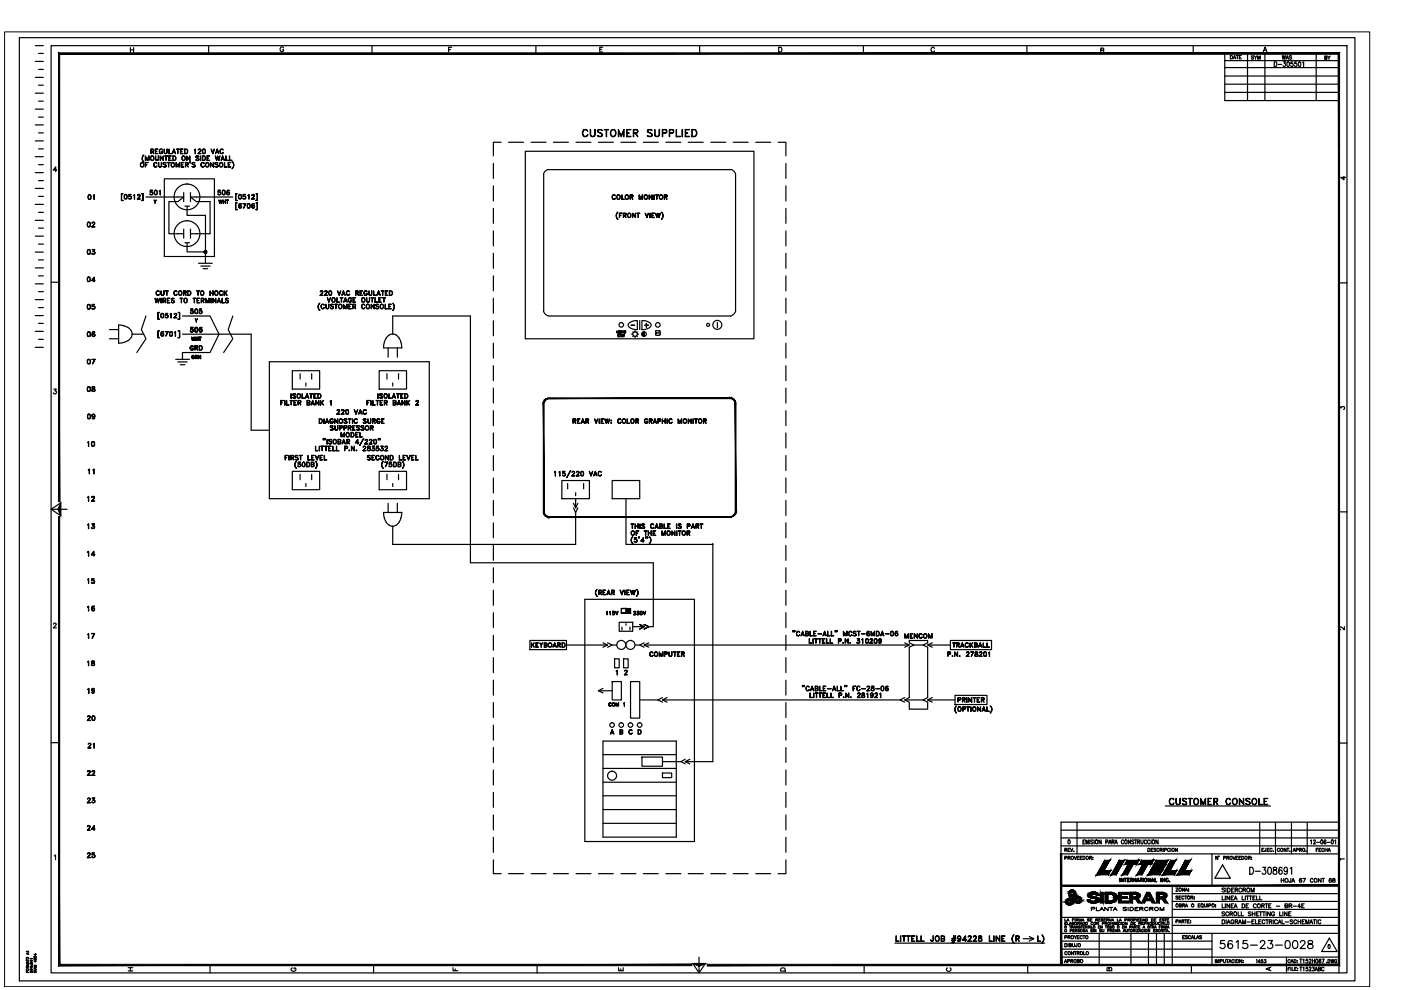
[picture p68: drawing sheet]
<svg xmlns="http://www.w3.org/2000/svg" width="297mm" height="210mm" viewBox="0 0 297 210" stroke-linecap="round" stroke-linejoin="round" font-family="sans-serif">
<g fill="none" stroke="#000" stroke-width=".25">
<path d="M4.1 8h283.2v200h-283.2zM7.5 19.8h1.7M7.5 16.4h1.7M7.5 13h1.7M7.5 9.7h1.7M8.2 18.1h1M8.2 14.7h1M8.2 11.3h1M10.8 9.7h274.8v196.6h-274.8zM27.6 10.1v1M27.6 10.6h.7M28.3 10.1v1"/>
<path d="M44.2 9.7v1.6M60.1 10.2a.37 .37 0 0 0-.4-.3 .37 .37 0 0 0-.3 .4v.3a.36 .36 0 0 0 .4 .4 .36 .36 0 0 0 .3-.4h-.2M78.9 9.7v1.6M95.1 10.5h.4M95.8 10h-.7v1M113.6 9.7v1.6M127.2 10.5h.4M127.8 10h-.6v1h.6M148.3 9.7v1.6M165.1 10h.3a.54 .54 0 0 1 .4 .5 .54 .54 0 0 1-.4 .5h-.3zM183 9.7v1.6M198.1 10.3a.37 .37 0 0 0-.4-.3 .37 .37 0 0 0-.3 .4v.3a.37 .37 0 0 0 .3 .3 .37 .37 0 0 0 .4-.2"/>
<path d="M217.7 9.7v1.6M233.4 10.7l.5-.1 .1-.3-.6-.1v1l.6-.1v-.4h-.2M253 9.7v1.6M259.7 19.6h24.2M259.7 17.9h24.2M259.7 16.1h24.2M259.7 14.3h24.2M259.7 12.9h24.2M260.9 11.8a.37 .37 0 0 1 .4 .3 .37 .37 0 0 1-.4 .4zM261.5 12.5l.2-.7 .3 .7M261.6 12.3h.3M262.1 11.8h.5"/>
<path d="M262.3 11.8v.7M262.8 12.1h.2M263.2 11.8h-.4v.7h.4M264.5 11.3v10M265.8 11.9h-.5l.5 .4-.1 .2-.4-.1M265.9 11.8l.3 .4v.4M266.5 11.8l-.3 .4M266.7 12.6v-.8l.2 .8 .3-.8v.8M267.8 11l.4-1 .4 1M268 10.7h.5M268.2 11.3v10M270.2 13.1a.51 .51 0 0 1 .5 .5 .51 .51 0 0 1-.5 .5z"/>
<path d="M271 13.7h.7M271.9 11.8l.1 .8 .2-.8 .2 .8 .1-.8M272.1 13.1h.4l-.2 .4a.3 .3 0 0 1 .3 .4 .3 .3 0 0 1-.6 0M272.7 12.6l.2-.8 .3 .8M272.8 12.3h.3M273 13.2l.1-.1a.58 .58 0 0 1 0 1l-.3-.4zM273.9 11.9l-.5-.1-.1 .2 .5 .2 .1 .2-.2 .2-.4-.2M274.1 13.1h-.4v.4a.3 .3 0 0 1 .4 .1 .3 .3 0 0 1 0 .4 .3 .3 0 0 1-.5-.1M274.9 13.1h-.4v.4a.3 .3 0 0 1 .4 .1 .3 .3 0 0 1 0 .4 .3 .3 0 0 1-.5-.1M275.4 13.2l.1-.1a.58 .58 0 0 1 0 1l-.2-.4zM276.2 13.3l.2-.2v1M279.1 11.3v10"/>
<path d="M280.9 12.2h.4v-.3h-.4v.7l.4-.1-.1-.3M281.5 11.9l.3 .3v.4M282 11.9l-.2 .3M283.9 11.3h-24.2v10h24.2M7.5 39.9h1.7M7.5 36.6h1.7M7.5 33.2h1.7M7.5 29.9h1.7M7.5 26.5h1.7M7.5 23.1h1.7M8.2 38.3h1M8.2 34.9h1"/>
<path d="M8.2 31.6h1M8.2 28.2h1M8.2 24.8h1M8.2 21.4h1M12 36.1h-.7l.5-.7v1M30.4 33l.1-.1a.97 .97 0 0 0 0 1.5 .94 .94 0 0 1-.1-1.4zM30.8 33l.4 .9 .4-.9v1l-.1-.7-.3 .7-.3-.7-.1 .7zM30.8 34.4h.6l-.5 .1v.9zM30.9 34.9l.3 .1zM32 32.1l.5-.1v-.3h-.5v.9v-1l.6 .1-.1 .4h-.5M32.3 32.1l.3 .5-.3-.5M32.7 34.6l.4-.2 .2 .3a.37 .37 0 0 0-.5 0 .37 .37 0 0 0-.1 .5 .37 .37 0 0 0 .5 0v.1a.45 .45 0 0 1-.6-.1 .45 .45 0 0 1 .1-.6z"/>
<path d="M32.9 31.6h.6l-.5 .1v.8l.5 .1h-.6zM33 33v.8l.2 .2 .3-.1 .1-.9v.8l-.2 .2-.4-.1zM33 32.1h.3h-.3M33.6 34.4l.1 .9 .2 .1 .3-.1v-.9l-.1 1-.4-.1zM33.9 31.7l.3-.1 .3 .2a.34 .34 0 0 0-.4-.1 .34 .34 0 0 0-.3 .3v.2a.3 .3 0 0 0 .3 .4 .3 .3 0 0 0 .3-.4h-.2h.3a.38 .38 0 0 1-.5 .4 .38 .38 0 0 1-.2-.6zM34 33l.6 .9v-.9v1l-.6-.8v.8zM34.6 34.6l.2-.2 .4 .2a.3 .3 0 0 0-.3-.1 .3 .3 0 0 0-.2 .3l.4 .2 .1 .3-.2 .1-.4-.1a.31 .31 0 0 0 .4 .1 .31 .31 0 0 0 .1-.4l-.4-.2zM34.8 31.6l.1 .9h.2h.2l.1-.9-.1 .9h-.5zM34.8 37.9h10.7v16.5h-10.7zM34.9 33l.6 .1zM35.2 33.1v.9zM35.4 34.4l.7 .1z"/>
<path d="M35.7 34.5v.9l.1-.9M35.8 33h.5l-.5 .1v.9h.5h-.5zM35.8 33.5h.3l-.3 .1M35.8 31.6l.1 .9 .5 .1h-.6zM36.6 32.3h.5M36.7 33a.51 .51 0 0 1 .6 .5 .51 .51 0 0 1-.6 .5zM36.7 33.1a.46 .46 0 0 1 .6 .4 .46 .46 0 0 1-.6 .5M36.9 31.6l.3 1-.3-.9-.4 .9zM37.3 34.4l.4 .9 .4-.9v1l-.1-.7-.3 .7-.3-.7-.1 .7zM37.4 31.6l.6 .1zM37.7 31.7v.9v-.9M38.3 31.6h.5l-.4 .1v.8l.4 .1h-.5z"/>
<path d="M38.4 32.1h.2h-.2M38.4 34.4h.6l-.5 .1v.9h.5h-.6zM38.5 34.9l.3 .1zM39.2 31.6h.3a.54 .54 0 0 1 .3 .5 .54 .54 0 0 1-.3 .5h-.3zM39.2 31.7h.3a.51 .51 0 0 1 0 .8h-.3zM39.3 34.4l.6 .2-.1 .3-.4 .1 .5-.2-.1-.3h-.4v.9zM39.6 33l.6 .9 .1-.9v1l-.6-.8-.1 .8zM39.6 35l.3 .4-.2-.4M40.3 34.3h.1M40.3 34.5v-.2l.1 .1-.1 .2M40.3 34.4h.1M40.7 34.6l.2-.2 .5 .2a.3 .3 0 0 0-.4-.1 .3 .3 0 0 0-.2 .3l.4 .2 .2 .3-.3 .1-.4-.1a.31 .31 0 0 0 .4 .1 .31 .31 0 0 0 .2-.4l-.5-.2z"/>
<path d="M41.2 31.8l.2-.2v1v-.9zM41.6 33.1l.4-.1 .2 .2a.32 .32 0 0 0-.4-.1 .32 .32 0 0 0-.2 .3l.4 .2 .2 .3-.2 .1-.5-.1a.3 .3 0 0 0 .4 .1 .3 .3 0 0 0 .2-.3l-.5-.3zM42 32.5l.6 .1h-.6l.5-.7-.1-.2-.4 .1a.29 .29 0 0 1 .4-.2 .29 .29 0 0 1 .2 .3l-.6 .7M42.5 33v1zM42.7 34.6l.4-.2 .2 .3a.38 .38 0 0 0-.5-.2 .38 .38 0 0 0-.2 .5 .37 .37 0 0 0 .3 .4 .37 .37 0 0 0 .4-.2 .44 .44 0 0 1-.7 .1 .44 .44 0 0 1 .1-.7zM42.9 33h.4a.54 .54 0 0 1 .3 .5 .54 .54 0 0 1-.3 .5h-.4zM43 33.1a.49 .49 0 0 1 .5 .3 .49 .49 0 0 1-.1 .5l-.4 .1zM43.1 31.7l.1-.1a.47 .47 0 0 1 .4 .5 .47 .47 0 0 1-.5 .4l-.2-.3zM43.1 32.5h.3M43.1 31.7h.3M43.1 31.7l-.1 .3 .1 .5M43.3 31.7l.2 .3-.2 .5"/>
<path d="M43.9 33h.6l-.6 .1v.9h.6h-.6zM43.9 33.5h.3l-.3 .1M44.6 34.4l.6 .9 .1-.9v1l-.6-.8-.1 .8zM44.7 31.6l.4 .9 .4-.9-.4 1zM45.6 34.6l.2-.2 .4 .2a.31 .31 0 0 0-.3-.1 .31 .31 0 0 0-.2 .3l.4 .2 .1 .3-.2 .1-.4-.1a.31 .31 0 0 0 .4 .1 .31 .31 0 0 0 .1-.4l-.4-.2zM45.6 33l.3 .9 .2-.9 .3 .9 .3-.9-.3 1-.3-.8-.2 .8zM45.8 32.3h.5M46.1 31.6l.3 1-.3-.9-.4 .9zM46.7 31.7l.4-.1 .2 .2a.37 .37 0 0 0-.5 .1 .37 .37 0 0 0 0 .5 .37 .37 0 0 0 .5-.1v.2a.45 .45 0 0 1-.6-.1 .45 .45 0 0 1 0-.7zM46.9 33.8h.6M47 33.8h.5M47.2 33l.4 1-.4-.8-.3 .8z"/>
<path d="M47.6 34.4v1h.5h-.5zM47.9 33v1h.5h-.5zM48.4 34.4h.5l-.5 .1v.9h.5h-.5zM48.4 34.9l.3 .1zM48.6 33l.1 1h.5h-.6zM49.2 34.3a.9 .9 0 0 1 0 1.5 .98 .98 0 0 0 0-1.5zM104.6 34.7v3.1M104.6 39.4v3.2M106.3 30.2h-1.7v2.8M107.8 30.2h3.2M111.4 32.1h48.5v39.7h-48.5zM112.6 30.2h3.2"/>
<path d="M115.3 36.9v29.1M116.2 35.9a1.55 1.55 0 0 0-1 1M116.2 36h38.8M117.3 30.2h3.2M122.1 30.2h3.2M123.8 27.5h.6l.2 .3a.61 .61 0 0 0-.8-.2 .61 .61 0 0 0-.2 .8 .56 .56 0 0 0 .4 .5 .56 .56 0 0 0 .6-.3 .64 .64 0 0 1-.8 .3 .64 .64 0 0 1-.3-.8zM125.1 27.5l.2 1.3 .3 .1a.4 .4 0 0 0 .5-.3l.1-1.1-.1 1.3-.4 .2-.5-.2zM126.7 27.7l.3-.2h.6l.1 .2-.4-.2-.6 .2 .1 .3 .7 .3a.36 .36 0 0 1 .1 .6l-.6 .1-.3-.2 .3 .1 .6-.1v-.4l-.8-.3zM126.9 30.2h3.1M128.1 27.5h.9zM128.5 27.5v1.5l.1-1.5M129.7 27.5a.72 .72 0 0 1 .9 .7 .72 .72 0 0 1-.9 .7l-.3-.5 .1-.6z"/>
<path d="M129.7 27.6a.51 .51 0 0 1 .6 0 .51 .51 0 0 1 .2 .5 .66 .66 0 0 1-.6 .8 .82 .82 0 0 1-.2-1.3zM131.1 27.5l.6 1.3 .6-1.3v1.5l-.1-1.2-.5 1.2-.5-1.2-.1 1.2zM131.7 30.2h3.1M132.9 27.5h.9h-.8v1.4l.8 .1h-.9zM133 28.2h.4l-.4 .1M134.4 28.2l.7-.1v-.5l-.7-.1-.1 1.5v-1.5h.6a.4 .4 0 0 1 .4 .4 .4 .4 0 0 1-.4 .4h-.5M134.7 28.3l.6 .7-.5-.7M136.4 30.2h3.2M137.4 27.5h.7l.2 .2h-.2a.52 .52 0 0 0-.7-.1v.4l.6 .3a.39 .39 0 0 1 .1 .6l-.5 .1-.4-.2 .4 .1 .6-.1-.1-.4-.7-.3-.2-.3zM138.8 27.5l.1 1.1 .1 .3h.2l.5-.1 .1-1.3v1.1l-.2 .3-.4 .1-.3-.2zM140.5 28.2l.7-.1v-.5l-.7-.1-.1 1.5v-1.5l.9 .1 .1 .4-.2 .2-.7 .1M141.2 30.2h3.2"/>
<path d="M142 28.2l.7-.1a.36 .36 0 0 0-.2-.6h-.5l-.1 1.5v-1.5l.9 .1-.1 .6-.7 .1M143.4 27.5v1.4l.9 .1h-.9zM144.6 27.5l.1 1.5zM145.3 27.5h.9h-.8v1.4l.8 .1h-.9zM145.4 28.2h.4l-.4 .1M145.9 30.2h3.2M146.7 27.5h.5a.79 .79 0 0 1 .6 .7 .79 .79 0 0 1-.6 .8h-.5zM146.8 27.5a.72 .72 0 0 1 .9 .7 .72 .72 0 0 1-.9 .7zM150.7 30.2h3.2M155 35.9a1.55 1.55 0 0 1 1 1M155.4 30.2h3.2M156 36.9v29.1"/>
<path d="M160.2 30.2h3.2M165 30.2h1.6v2.8M166.6 34.7v3.1M166.6 39.4v3.2M284.9 37.4v.7l-.6-.5h1M7.5 56.8h1.7M7.5 53.5h1.7M7.5 50.1h1.7M7.5 46.7h1.7M7.5 43.3h1.7M8.2 58.5h1M8.2 55.1h1"/>
<path d="M8.2 51.8h1M8.2 48.4h1M8.2 45h1M8.2 41.6h1M10.8 59.8h1.7M18.6 58.8l.2-.1a.47 .47 0 0 1 .3 .6 .47 .47 0 0 1-.5 .4l-.1-.4zM18.6 59.6h.4M18.6 58.8h.4M18.6 52.9a.5 .5 0 0 1 .6 .4 .5 .5 0 0 1-.3 .6l-.4-.2zM18.6 53.8h.5M18.6 53h.5M18.6 47.1h.2a.53 .53 0 0 1 .4 .5 .53 .53 0 0 1-.4 .5l-.3-.2z"/>
<path d="M18.6 48h.5M18.6 47.2h.5M18.7 58.8l-.2 .4 .2 .5M18.7 52.9l-.2 .4 .2 .6M18.7 47.1l-.2 .4 .2 .6M18.8 41.3h.1a.53 .53 0 0 1 .4 .5 .53 .53 0 0 1-.4 .5l-.3-.4zM18.8 42.2h.4M18.8 41.4h.4M18.8 41.3l-.1 .4 .1 .5M19 58.8l.1 .4-.1 .5M19 52.9l.1 .4-.1 .6M19 47.1l.1 .4-.1 .6"/>
<path d="M19.1 41.3l.2 .4-.2 .5M19.5 59.5h.7h-.8l.6-.8v1l-.1-.8-.4 .6M19.5 48.1h.7h-.7l.5-.7-.1-.3-.4 .2 .4-.2 .2 .3-.6 .7M19.5 53.8l.1 .1M19.8 53.3a.34 .34 0 0 1 .3 .3 .34 .34 0 0 1-.2 .4 .34 .34 0 0 1-.4-.3l.4 .2 .2-.2M19.8 41.5l.2-.2v1l-.1-.9zM19.9 53.3l.2 .3-.2 .3M20 52.9h-.4h.5l-.3 .4M20 52.9l-.3 .4 .4 .2M25.7 41h.4l-.3 .1v1.4h.3h-.4zM26.5 41.3a.48 .48 0 0 1 .5 .3 .48 .48 0 0 1-.3 .6l-.3-.2zM26.5 42.1h.3"/>
<path d="M26.5 41.3h.3M26.5 41.3l-.1 .3 .1 .5M26.8 41.3l.1 .3-.1 .5M27.3 42.1h.1M27.7 41.6l.2 .2-.2 .3M27.9 41.8l-.3-.2h-.3v-.4h.5l-.4 .1-.1 .3a.34 .34 0 0 1 .5 .1 .34 .34 0 0 1-.1 .5 .34 .34 0 0 1-.4-.2l.3 .1 .3-.1M28.3 41.4l.2-.2v1v-.9zM29.2 42.1l.6 .1h-.7l.6-.7-.2-.2-.3 .2 .1-.2 .2-.1 .2 .3-.5 .7M30 41h.4v1.5h-.4h.3v-1.4zM30.9 41.8h8l-1.2 .9h-1.9v6.9h3.1M31.8 41.2l.2 .1M32.2 40.7l.2 .2-.2 .4"/>
<path d="M32.4 40.9l-.3-.2-.3 .1 .1-.5h.4l-.4 .1v.3a.34 .34 0 0 1 .5 .1 .34 .34 0 0 1-.1 .5 .34 .34 0 0 1-.5-.2l.3 .2 .3-.2M32.9 40.4l.1-.1a.47 .47 0 0 1 .4 .6 .47 .47 0 0 1-.5 .4l-.2-.4zM32.9 41.2h.3M32.9 40.4h.3M32.9 42.7l.2-.3-.2 .3v.4l-.3-.7 .3 .3M32.9 40.4l-.1 .4 .1 .5M33.1 40.4l.2 .4-.2 .5M33.8 40.5l.2-.2v1v-.9zM38.9 40.8v1.9M38.9 48.6v1.9M39.2 51.5h1M39.2 43.7h1"/>
<path d="M39.7 51.5v1.9h3.9M39.7 43.7v2h3.9v10.1M40.4 40.8v1.9M40.4 48.6v1.9M42.1 55.8h2.9M42.6 56.4h1.9M43.1 57h.9M46.2 41.2l.2 .1M46.4 42.4l.2 .6 .2-.6 .1 .6 .3-.6-.3 .7-.1-.6-.2 .6zM46.6 40.7l.2 .2-.2 .4M46.8 40.9l-.2-.2-.4 .1 .1-.5h.4l-.4 .1v.3a.34 .34 0 0 1 .5 .1 .34 .34 0 0 1-.1 .5 .34 .34 0 0 1-.5-.2l.4 .2 .2-.2M47.2 40.4l.2-.1a.47 .47 0 0 1 .4 .6 .47 .47 0 0 1-.6 .4l-.1-.4z"/>
<path d="M47.2 41.2h.4M47.2 40.4h.4M47.3 40.4l-.1 .4 .1 .5M47.3 42.4l.1 .7zM47.4 42.7h.4M47.4 42.8h.4M47.6 40.4l.1 .4-.1 .5M47.8 42.4v.7v-.7M48 42.4h.4zM48.1 41.1l.2 .2 .3-.2M48.1 40.9l.2-.1 .3 .1M48.2 42.4v.7v-.7"/>
<path d="M48.2 43.1h.1M48.3 40.8l-.2 .2M48.4 40.8l.2 .2-.2 .3M48.5 40.4h.1a.48 .48 0 0 0-.6 .3 .48 .48 0 0 0 .3 .6 .3 .3 0 0 0 .4-.4 .3 .3 0 0 0-.6-.1M48.6 40.4l-.4 .1-.1 .5 .2 .3M49.4 41.8h-9l1.2 .9h2.9v6.9h-4.1M50 41h.3l-.3 .1v1.4h.3h-.3zM50 43h.3h-.3v1.4l.3 .1h-.3zM50.7 43.9l.2 .2 .3-.2M50.7 41.3a.45 .45 0 0 1 .5 .4 .45 .45 0 0 1-.5 .4l-.2-.3zM50.7 42.1h.4M50.7 41.3h.4"/>
<path d="M50.8 41.3l-.2 .3 .2 .5M50.8 43.3h.3M50.8 43.2l-.1 .6 .1 .3M50.8 43.6l-.1 .2 .2-.2 .3 .2M51 43.6l.2 .2-.2 .3M51 41.3l.2 .3-.2 .5M51.1 43.2l.1 .1-.1-.1a.45 .45 0 0 0-.5 .4 .45 .45 0 0 0 .5 .5 .3 .3 0 0 0 0-.5 .3 .3 0 0 0-.4 .1M51.5 42.1h.2M51.9 41.6l.2 .2-.2 .3M52.1 41.8l-.2-.2h-.4l.1-.4h.4l-.4 .1v.3a.34 .34 0 0 1 .5 .1 .34 .34 0 0 1-.1 .5 .34 .34 0 0 1-.5-.2l.4 .1 .2-.1M52.1 43.2l-.5 .9 .5-.9h-.6h.6M52.5 41.4l.3-.2v1l-.1-.9z"/>
<path d="M52.5 43.2h.2a.52 .52 0 0 1 .3 .5 .52 .52 0 0 1-.3 .4l-.2-.1zM52.5 44.1h.4M52.5 43.3h.4M52.6 43.2l-.1 .4 .1 .5M52.9 43.2l.1 .4-.1 .5M53.4 42.1l.6 .1h-.7l.6-.7-.1-.2-.4 .1 .1-.1 .3-.1 .1 .3-.5 .7M53.4 43.9l.2 .2 .3-.2M53.5 43.3h.4M53.6 43.2l-.2 .6 .2 .3M53.6 43.6l-.2 .2 .2-.2 .3 .2M53.8 43.6l.1 .2-.1 .3M53.8 43.2h.1a.48 .48 0 0 0-.6 .3 .48 .48 0 0 0 .3 .6 .3 .3 0 0 0 .4-.4 .3 .3 0 0 0-.6 0"/>
<path d="M54.3 41h.3v1.5h-.3h.2v-1.4zM54.3 43h.3v1.5h-.3l.2-.1v-1.4zM104.6 44.2v3.2M104.6 49v3.1M104.6 53.7v3.2M104.6 58.5v3.2M129.9 41.4l.4-.1 .1 .2a.37 .37 0 0 0-.5 .1 .37 .37 0 0 0 .1 .5 .37 .37 0 0 0 .5-.1l-.1 .1a.45 .45 0 0 1-.6 0 .45 .45 0 0 1 .1-.7zM130.9 41.4a.42 .42 0 0 1 .6 .4 .42 .42 0 0 1-.6 .3zM130.9 45.1l.1-.1a.97 .97 0 0 0 0 1.5 .94 .94 0 0 1-.1-1.4zM131.3 45.2h.6h-.5v.9zM131.4 45.6h.3l-.3 .1M131.8 41.3l.1 .9 .5 .1h-.6z"/>
<path d="M132.2 45.6h.5v-.3l-.5-.1v.9v-.9l.5 .1v.3l-.5 .1M132.4 45.7l.4 .4-.3-.4M132.6 41.4a.42 .42 0 0 1 .7 .4 .42 .42 0 0 1-.7 .3zM133.6 41.8l.5-.1v-.3l-.5-.1v1v-1l.6 .1-.1 .4h-.5M133.9 41.8l.3 .5-.3-.5M134.1 45.2l.6 .8v-.8v.9l-.5-.8-.1 .8zM135 45.2h.6zM135.3 45.2v.9zM135.5 41.3l.4 .8 .3-.8v1v-.8l-.3 .8-.3-.8-.1 .8zM136.7 41.4a.42 .42 0 0 1 .6 .4 .42 .42 0 0 1-.6 .3zM136.8 45.2l.4 .8 .3-.8-.3 .9zM137.6 41.3l.6 .8 .1-.8v1l-.6-.9-.1 .9z"/>
<path d="M137.8 45.2v.9zM138.3 45.2h.5h-.6v.9h.6h-.5M138.3 45.6h.2l-.2 .1M138.6 41.3l.1 1zM139 41.3h.6zM139 45.2l.3 .8 .2-.8 .2 .8 .3-.8-.3 .9-.2-.8-.2 .8zM139.2 41.3v1l.1-1M140.3 45a.97 .97 0 0 1 0 1.5 1.06 1.06 0 0 0 0-1.5zM140.9 41.8l.5-.1v-.3l-.5-.1-.1 1v-1l.6 .1v.4h-.5M141.1 41.8l.3 .5-.2-.5M166.6 44.2v3.2M166.6 49v3.1"/>
<path d="M166.6 53.7v3.2M166.6 58.5v3.2M283.9 60h1.7M7.5 73.6h1.7M7.5 70.3h1.7M7.5 66.9h1.7M7.5 63.5h1.7M7.5 60.2h1.7M8.2 72h1M8.2 68.6h1M8.2 65.2h1M8.2 61.8h1"/>
<path d="M18.6 76.2a.46 .46 0 0 1 .6 .5 .46 .46 0 0 1-.6 .4l-.1-.4zM18.6 77.1h.5M18.6 76.3h.5M18.6 64.6l.2-.1a.53 .53 0 0 1 .4 .6 .53 .53 0 0 1-.4 .5l-.2-.1-.1-.4zM18.6 65.4h.5M18.6 64.6h.5M18.6 70.4a.5 .5 0 0 1 .6 .3 .5 .5 0 0 1-.3 .7l-.4-.2zM18.6 71.3h.5M18.6 70.5h.5M18.7 76.2l-.2 .4 .2 .5M18.7 64.6l-.2 .4 .2 .5M18.7 70.4l-.2 .4 .2 .5"/>
<path d="M19 76.2l.1 .4-.1 .5M19 64.6l.1 .4-.1 .5M19 70.4l.1 .4-.1 .5M19.5 65.4l.1 .1M19.6 71.1l.2 .2 .3-.2M19.6 71l.2-.2 .3 .2M19.6 70.5h.4M19.7 70.4l-.1 .6 .2 .3M19.8 70.8l-.2 .2M19.9 64.9l.2 .3-.2 .3M19.9 70.8l.2 .2-.2 .3M20 70.4l.1 .1-.1-.1a.5 .5 0 0 0-.5 .4 .5 .5 0 0 0 .3 .6 .32 .32 0 0 0 .4-.4 .32 .32 0 0 0-.4-.3l-.2 .2"/>
<path d="M20.1 76.2l-.5 1 .6-1h-.7h.6M20.1 65.1l-.2-.2-.4 .1 .1-.5h.4l-.4 .1v.3a.36 .36 0 0 1 .5 .1 .36 .36 0 0 1-.1 .5 .36 .36 0 0 1-.5-.2l.4 .2 .2-.2M23.2 71.8h1.9M23.2 69.9h1.9M26.2 69.1l.9 .4M26.3 69.1l-1.2-.2v3.9l1.2-.2M27.2 69.4a1.57 1.57 0 0 1 .8 1.6 1.57 1.57 0 0 1-1.1 1.4l-.7 .2M28 70.9h2.5M30.9 67l-.9 2.9 .9 1.9-1.9 2.9M32.9 63.2l.2 .8 .3-.8 .2 .8 .3-.8-.3 1-.2-.8-.3 .8zM33.2 61.8l.4-.1 .2 .2a.37 .37 0 0 0-.4-.2 .37 .37 0 0 0-.3 .3v.3a.35 .35 0 0 0 .3 .3 .35 .35 0 0 0 .4-.2 .37 .37 0 0 1-.4 .2 .37 .37 0 0 1-.3-.3zM33.5 66.2h.3l-.3 .1v1.4h.3h-.3z"/>
<path d="M33.5 70.1h.3l-.3 .1v1.4h.3h-.3zM34.1 61.7l.1 .6 .2 .3 .3-.1 .1-.8v.6l-.2 .3-.4-.1zM34.1 63.2l.1 1zM34.2 71.1l.2 .1 .3-.1M34.2 66.5a.43 .43 0 0 1 .5 .4 .43 .43 0 0 1-.5 .4l-.1-.3zM34.2 67.3h.4M34.2 66.5h.4M34.3 66.5l-.2 .3 .2 .5M34.3 70.4h.3M34.3 70.3l-.1 .6 .2 .3M34.4 70.7l-.2 .2 .2-.2 .3 .2M34.5 70.7l.2 .2-.2 .3"/>
<path d="M34.5 66.5l.2 .3-.2 .5M34.6 70.3a.45 .45 0 0 0-.5 .5 .45 .45 0 0 0 .5 .4l.1-.1a.31 .31 0 0 0-.1-.4 .31 .31 0 0 0-.4 .1M34.6 63.7h.5v-.4h-.5l-.1 .9v-1l.6 .1v.4h-.5M34.8 63.7l.3 .5-.2-.5M35.1 61.7h.5zM35.1 67.3h.1M35.3 61.7v.9l.1-.9M35.4 66.8l.2 .2-.2 .3M35.5 63.2h.5l-.5 .1v.9h.5h-.5zM35.5 63.7h.3h-.3M35.6 67l-.2-.2h-.3v-.4h.5l-.5 .1v.3a.34 .34 0 0 1 .5 .1 .34 .34 0 0 1-.1 .4 .34 .34 0 0 1-.5-.1l.4 .1 .2-.1M35.6 70.3l-.5 1 .5-1h-.6h.6"/>
<path d="M36.1 66.6l.2-.2v1l-.1-.9zM36.1 70.3h.1a.47 .47 0 0 1 .4 .5 .47 .47 0 0 1-.5 .4l-.2-.3zM36.1 71.2h.3M36.1 70.4h.3M36.1 70.3l-.1 .4 .1 .5M36.3 63.4l.2-.2 .5 .2h-.6l.1 .2 .4 .2v.4h-.4l-.2-.2a.3 .3 0 0 0 .4 .2 .3 .3 0 0 0 .2-.4l-.5-.2zM36.4 70.3l.1 .4-.1 .5M36.9 67.3l.6 .1h-.6l.5-.7-.1-.2-.4 .1a.29 .29 0 0 1 .3-.2 .29 .29 0 0 1 .3 .3l-.6 .7M37 61.8l.3-.1 .2 .2-.2-.2a.44 .44 0 0 0-.4 .5 .44 .44 0 0 0 .4 .4l.2-.2-.1 .2a.48 .48 0 0 1-.5-.2 .48 .48 0 0 1 .1-.6zM37 70.5l.2-.2v1v-.9zM37.3 76.2h2.9M37.7 76.7h2"/>
<path d="M37.8 66.2h.3v1.5h-.3h.3v-1.4zM37.8 70.1h.3v1.5h-.3h.3v-1.4zM37.9 61.8l.2-.1a.47 .47 0 0 1 .5 .5 .47 .47 0 0 1-.6 .4l-.2-.3zM38.1 63.2l.6 .1zM38.2 77.3h1M38.4 63.3v.9l.1-.9M38.7 67h5.8l1.9 3.9-1.9 3.8h-5.8v1.5M38.7 70.9h14.6v20.3h3.8M38.9 62.1h.5v-.3l-.5-.1v.9v-.9l.6 .1-.1 .3-.5 .1M39.2 62.2l.3 .4-.3-.4M39.2 63.3a.46 .46 0 0 1 .5 .4 .46 .46 0 0 1-.5 .5l-.2-.4zM39.8 61.7h.3a.51 .51 0 0 1 .4 .5 .51 .51 0 0 1-.4 .4h-.3z"/>
<path d="M39.8 61.7h.3a.47 .47 0 0 1 .4 .5 .47 .47 0 0 1-.4 .4h-.3zM40.4 73.4l.4-.1 .2 .2a.37 .37 0 0 0-.4-.1 .37 .37 0 0 0-.3 .2v.3a.32 .32 0 0 0 .4 .3 .32 .32 0 0 0 .3-.3h-.2h.2a.36 .36 0 0 1-.3 .4 .36 .36 0 0 1-.4-.4zM40.4 66.4h.2M40.4 70.3h.2M40.6 71.5l.2 .6 .2-.6 .1 .6 .2-.6-.2 .7-.1-.6-.2 .6zM40.6 73.8h.1M40.7 75.5l.3-.2 .1 .2a.22 .22 0 0 0-.2-.1 .22 .22 0 0 0-.2 .2v.2a.21 .21 0 0 0 .2 .2 .21 .21 0 0 0 .2-.2h-.1h.2a.26 .26 0 0 1-.2 .3 .26 .26 0 0 1-.3-.3zM40.8 65.9l.2 .2-.2 .3M40.8 69.8l.2 .2-.2 .3M40.9 63.2l.6 .1zM41 66.1l-.3-.2h-.3l.1-.4h.4l-.4 .1v.3a.35 .35 0 0 1 .5 .1 .35 .35 0 0 1-.2 .5 .35 .35 0 0 1-.5-.2l.4 .1 .3-.1M41 70l-.3-.2h-.3l.1-.4h.4l-.4 .1v.3a.35 .35 0 0 1 .5 .1 .35 .35 0 0 1-.2 .5 .35 .35 0 0 1-.5-.2l.4 .1 .3-.2"/>
<path d="M41.2 63.3v.9v-.9M41.3 69.6l.1-.1a.45 .45 0 0 1 .6 .4 .45 .45 0 0 1-.6 .4zM41.4 73.7h.4v-.3l-.4-.1-.1 .9v-.9h.4l.3 .2-.2 .2-.4 .1M41.4 67.6l.2 .3v.4v-.4zM41.4 65.6a.45 .45 0 0 1 .6 .4 .45 .45 0 0 1-.6 .4l-.1-.3zM41.4 66.4h.4M41.4 65.6h.4M41.4 75.7h.4v-.3h-.4v.7v-.8l.4 .1v.3h-.4M41.4 70.3h.4M41.4 69.5h.4M41.5 65.6l-.2 .3 .2 .5M41.5 69.5l-.2 .3 .2 .5"/>
<path d="M41.5 71.5l.1 .7zM41.6 71.8h.4M41.6 71.9h.4M41.6 73.8l.4 .4-.3-.4M41.6 75.7l.2 .4-.1-.4M41.7 61.7h.5zM41.7 65.6l.2 .3-.2 .5M41.7 69.5l.2 .3-.2 .5M41.8 63.2h.5l-.5 .1v.9h.5h-.5zM41.8 67.6l-.2 .3zM41.8 63.7h.3h-.3M42 71.5v.7z"/>
<path d="M42 61.7v.9v-.9M42.1 75.3l.4 .7v-.7v.8l-.4-.6v.6zM42.2 71.5h.4zM42.2 73.3h.4a.54 .54 0 0 1 .3 .5 .54 .54 0 0 1-.3 .4h-.4zM42.2 66.4h.2M42.3 73.3h.3a.47 .47 0 0 1 .3 .5 .47 .47 0 0 1-.3 .4h-.3zM42.3 70.1l.2 .2 .3-.2M42.3 70l.2-.2 .3 .2M42.4 69.5h.4M42.4 71.5v.7v-.7M42.5 69.5l-.2 .5 .2 .3M42.5 69.8l-.2 .2"/>
<path d="M42.6 61.8l.2-.1a.47 .47 0 0 1 .4 .5 .47 .47 0 0 1-.5 .4l-.2-.3zM42.6 65.9l.2 .2-.2 .3M42.6 69.8l.2 .2-.2 .3M42.7 69.5h.1a.48 .48 0 0 0-.6 .3 .48 .48 0 0 0 .3 .6 .3 .3 0 0 0 .3-.5 .3 .3 0 0 0-.5 0M42.7 63.7h.5v-.4h-.5v.9v-1l.5 .1v.4h-.5M42.8 66.1l-.2-.2h-.4l.1-.4h.5l-.5 .1v.3a.34 .34 0 0 1 .5 .1 .34 .34 0 0 1-.1 .5 .34 .34 0 0 1-.5-.2l.4 .1 .2-.1M43 63.7l.3 .5zM43.6 63.2l.4 .8 .3-.8v1v-.8l-.3 .8-.4-.8v.8zM44.5 61.7l.1 .9zM44.6 62.1h.5M44.6 62.2h.5M44.7 63.2v1z"/>
<path d="M45.1 61.7l.1 .9zM45.1 63.2l.6 .8 .1-.8v1l-.6-.8-.1 .8zM45.7 61.7h.1a.47 .47 0 0 1 .4 .5 .47 .47 0 0 1-.5 .4l-.2-.3zM46.1 64h.6M46.2 63.9h.5M46.4 63.2l.4 1-.4-.8-.3 .8zM46.6 61.8l.3-.1 .3 .2a.34 .34 0 0 0-.4-.2 .34 .34 0 0 0-.2 .3v.3a.33 .33 0 0 0 .2 .3 .33 .33 0 0 0 .4-.2 .37 .37 0 0 1-.4 .2 .37 .37 0 0 1-.3-.3zM47.1 63.2v1h.5h-.5zM47.5 61.7l.1 .9zM47.6 62.2l.6-.5-.6 .6M47.7 62.1l.5 .5-.4-.5M47.9 63.3l.5 .1h-.6l.2 .2 .4 .2-.1 .4h-.3l-.2-.2 .2 .2 .4-.2-.1-.2-.4-.2z"/>
<path d="M49.4 67l-1 2.9 1 1.9-2 2.9M57.1 76.7h33.9v29h-33.9zM62 78.6h5.8v3.9h-5.8zM63.6 79.2v1.2M66.1 79.2v1.2M67.7 64.3h.1a.98 .98 0 0 0 0 1.5 .97 .97 0 0 1-.1-1.5zM67.9 62.6h.6h-.6l.5-.7-.2-.2-.3 .1a.29 .29 0 0 1 .3-.1 .29 .29 0 0 1 .3 .2l-.6 .7M68.2 64.6l.3-.1 .2 .2a.34 .34 0 0 0-.3-.2 .34 .34 0 0 0-.3 .3v.3a.33 .33 0 0 0 .3 .3 .33 .33 0 0 0 .3-.2 .35 .35 0 0 1-.3 .3 .35 .35 0 0 1-.3-.4zM68.8 62.6h.6h-.7l.6-.7-.1-.2-.4 .1a.29 .29 0 0 1 .3-.1 .29 .29 0 0 1 .3 .2l-.6 .7M69.1 64.5v.7l.3 .2 .2-.1 .1-.8-.1 .9-.5-.1zM69.4 63.1l.3 .9 .4-.9-.4 1zM69.7 61.8l.2-.1a.45 .45 0 0 1 .5 .5 .45 .45 0 0 1-.5 .4z"/>
<path d="M69.9 62.5h.3M69.9 61.8h.3M69.9 61.7l-.2 .4 .2 .5M70.1 64.6l.2-.1 .4 .1h-.6l.6 .5-.1 .3h-.5v-.1l.4 .1 .2-.2zM70.1 61.7l.2 .4-.2 .5M71 64.5h.5zM71.2 64.5v1v-1M71.4 63.1l.1 .9 .5 .1h-.6zM71.5 61.7l.4 .8 .4-.8-.4 .9zM72.1 63.1h.6zM72.3 63.1v1l.1-1M72.6 62.4h.5"/>
<path d="M72.6 62.3h.5M72.8 64.5l.4 .8 .4-.8v1l-.1-.8-.3 .8-.3-.8-.1 .8zM72.8 61.7l.4 .9-.4-.8-.3 .8zM73 63.9h.5M73 63.8h.5M73.2 63.1l.4 1-.4-.9-.3 .9zM73.6 61.7h.4l.1 .2a.34 .34 0 0 0-.3-.2 .34 .34 0 0 0-.3 .3v.3a.33 .33 0 0 0 .3 .3 .33 .33 0 0 0 .3-.2 .34 .34 0 0 1-.4 .2 .34 .34 0 0 1-.3-.3zM74 64.5h.5h-.5v.9l.5 .1h-.5zM74 65h.3zM74 63.1h.3l.2 .3a.38 .38 0 0 0-.5-.2 .38 .38 0 0 0-.1 .5 .34 .34 0 0 0 .2 .3 .34 .34 0 0 0 .4-.1v-.2h-.2h.2a.39 .39 0 0 1-.4 .4 .39 .39 0 0 1-.3-.6zM74.8 64.5l.6 .2-.1 .3h-.5l.6-.2-.1-.2-.5-.1v1zM74.8 63.1h.6h-.5v.9l.5 .1h-.6z"/>
<path d="M74.9 63.6h.3h-.3M75.1 65l.3 .5-.3-.5M75.5 62.1h.4l.1-.3-.5-.1-.1 .9v-.9l.6 .1v.3l-.5 .1M75.7 62.2l.3 .4-.3-.4M76.3 61.7h.6h-.5v.9h.5h-.6zM76.4 62.1h.3l-.3 .1M76.8 64.6l.3-.1 .2 .2-.2-.2a.44 .44 0 0 0-.4 .5 .44 .44 0 0 0 .4 .4l.2-.2-.1 .2a.48 .48 0 0 1-.5-.2 .48 .48 0 0 1 .1-.6zM77.3 61.8l.3-.1 .3 .2-.5-.2a.48 .48 0 0 0-.2 .5 .48 .48 0 0 0 .4 .4l.2-.2-.2-.2h.3l-.2 .4a.48 .48 0 0 1-.5-.2 .48 .48 0 0 1 .1-.6zM77.7 63.1l.1 .9h.2h.3l.1-.9-.2 .9h-.4zM77.7 64.6l.2-.1a.47 .47 0 0 1 .5 .5 .47 .47 0 0 1-.6 .4l-.2-.3zM78.2 61.7v.6l.2 .3 .3-.1 .1-.8-.1 .9h-.3l-.2-.1zM78.7 63.1h.5z"/>
<path d="M78.7 64.5l.6 .8v-.8v1l-.6-.9v.9zM78.9 63.1v1l.1-1M79.2 61.7v.9h.6h-.6zM79.5 63.1l.1 .9 .5 .1h-.6zM79.8 64.5l.5 .1h-.6l.6 .5-.1 .3-.3 .1-.2-.2 .2 .1 .4-.1-.1-.2-.5-.3zM80 62.4h.5M80 62.3h.5M80.3 61.7l.3 .9-.3-.8-.4 .8zM80.3 63.1h.6h-.6v.9l.6 .1h-.6zM80.3 63.6h.3h-.3M80.4 78.6h5.8v3.9h-5.8zM80.8 64.5h.1a.47 .47 0 0 1 .4 .5 .47 .47 0 0 1-.5 .4l-.2-.3z"/>
<path d="M80.8 61.7h.6zM81.1 63.1h.6zM81.1 61.7v.9l.1-.9M81.4 63.1v1v-1M81.4 73.8h3.8M81.5 72.6l-.2 1.2M81.7 64.5v.9l.5 .1h-.5zM81.7 61.7h.6h-.6v.9h.6h-.6zM81.7 62.1h.3l-.3 .1M81.9 71.7l-.4 .9M82 79.2v1.2M82.3 73.8v1.9"/>
<path d="M82.4 64.5h.6h-.5v.9l.5 .1h-.6zM82.5 65h.3zM82.6 61.7h.3a.51 .51 0 0 1 .3 .5 .51 .51 0 0 1-.3 .4h-.3zM82.6 61.7a.46 .46 0 0 1 .6 .5 .46 .46 0 0 1-.6 .4zM83.3 64.3a.98 .98 0 0 1 0 1.5 1.06 1.06 0 0 0 0-1.5zM83.3 70.9v-3.9h16.4v52.3h38.8v13.6h-1M84.2 73.8v1.9M84.5 79.2v1.2M84.6 71.7l.4 .9M84.6 71.7a1.54 1.54 0 0 0-1.4-.9 1.54 1.54 0 0 0-1.3 .9M85 72.6l.2 1.2M104.6 63.2v3.2"/>
<path d="M104.6 68v3.2M104.6 72.8v3.1M104.6 77.5v3.2M115.2 66a1.55 1.55 0 0 0 1 1M116.2 67h38.8M130.8 70.1l.2 .5 .2-.5v.5v-.3l-.2 .3-.1-.3-.1 .3zM131.1 70.9v.5h.2h-.2zM131.1 70.9h.2h-.2M131.1 71.1h.1l-.1 .1M131.3 70.9h.1M131.4 70.1h.3l-.3 .1v.4zM131.4 70.3h.1l-.1 .1"/>
<path d="M131.4 70.6h.3h-.3M131.5 71.4h.1M131.8 71.4l-.3-.5 .3 .5M131.8 70.9l-.3 .5 .3-.5M131.8 70.1l.3 .5 .1-.5v.5l-.4-.4v.4zM131.8 70.6h.1M132 70.9v.5zM132.2 70.9v.5l.1-.5M132.3 70.1l.2 .5 .1-.1v-.4v.5h-.3zM132.4 70.9h-.3h.3M133.4 68.5l.7-.4 1-.1v1.9a1.7 1.7 0 0 1-1.9-1.1zM133.8 68.9l.7 .1z"/>
<path d="M133.9 70.9h.3M134.2 70.4l.1 .1M134.3 71.2l-.1 .2M134.7 70.1v.3M134.7 71.4v.2M135 71.2l.1 .2M135.1 70.9h.3M135.1 70.4l-.1 .1M135.6 68v1.9M136.1 68a1.7 1.7 0 0 1 1.9 1 2 2 0 0 1-1.9 .9zM136.5 71.1a.34 .34 0 0 1-.3-.3 .34 .34 0 0 1 .3-.3 .36 .36 0 0 0-.3 .3 .36 .36 0 0 0 .3 .4M136.5 70.6l-.2 .2 .2 .3-.2-.3 .2-.2"/>
<path d="M136.5 70.4a.44 .44 0 0 0-.4 .4 .44 .44 0 0 0 .4 .5M136.5 70.4a.4 .4 0 0 0-.4 .4 .4 .4 0 0 0 .4 .4M136.5 70.6l-.1 .2 .1 .2M136.5 70.8v.1v-.2l-.1 .1 .1 .2M136.6 70.4v1M136.7 68.9l.8 .1zM137 68.6l.1 .8zM139 70.8v.2l.2 .1M139 70.4v.5M139 70.2v.2M139.1 70.6l.1 .1M139.2 70.1h-.2"/>
<path d="M139.2 70.1h.5M139.7 70.1h.2M139.7 70.4v.2h-.5M139.9 70.2l.1 .2M140 70.8l-.1 .2-.7 .1M140 70.4v.5M152.1 68.4v1.1M156 66a1.55 1.55 0 0 1-1 1M166.6 63.2v3.2M166.6 68v3.2M166.6 72.8v3.1M166.6 77.5v3.2"/>
<path d="M11.4 82.5h.5l-.3 .4a.34 .34 0 0 1 .4 .3 .34 .34 0 0 1-.3 .3 .34 .34 0 0 1-.4-.2M18.6 93.8l.2-.2v1v-.9zM18.6 82a.5 .5 0 0 1 .6 .4 .5 .5 0 0 1-.3 .6l-.4-.2zM18.6 82.9h.5M18.6 82.1h.5M18.7 87.9l.1-.1a.49 .49 0 0 1 .4 .5 .49 .49 0 0 1-.5 .5l-.2-.4zM18.7 88.7h.4M18.7 87.9h.4M18.7 99.6l.3-.2v1l-.1-.9zM18.7 87.9l-.1 .4 .1 .5M18.7 82l-.2 .4 .2 .6M19 82l.1 .4-.1 .6"/>
<path d="M19 87.9l.1 .4-.1 .5M19.5 93.7a.5 .5 0 0 1 .7 .3 .5 .5 0 0 1-.4 .6l-.4-.2zM19.5 94.5h.4M19.5 93.7h.4M19.5 88.2l.3 .2 .3-.3-.2 .3M19.5 88l.3-.1 .3 .1M19.5 82.8l.1 .2M19.6 82v.3a.45 .45 0 0 1 .4 .6h-.4a.45 .45 0 0 1 .4-.6v-.3zM19.6 82.1h.4M19.6 93.7l-.2 .4 .2 .5M19.6 88.7h.4M19.6 82v.2a.59 .59 0 0 1 .5 .7l-.5 .1a.41 .41 0 0 1 0-.5 .41 .41 0 0 1 .4-.2v-.3"/>
<path d="M19.7 99.6l.2-.2v1v-.9zM19.7 87.9l-.2 .2 .2 .3M19.9 93.7l.1 .4-.1 .5M19.9 87.9a.57 .57 0 0 1 0 .9M20.1 88.3a.32 .32 0 0 1-.6 0 .32 .32 0 0 1 .2-.5 .32 .32 0 0 1 .4 .3 .45 .45 0 0 1-.4 .7l-.2-.1 .1 .1M20.1 82.8l-.2 .2M59.5 84.9h.6h-.5v1zM59.6 85.4h.3zM60.4 84.9v1zM60.5 96.5h.5l-.5 .1v.9zM60.5 97h.2l-.2 .1M60.7 84.9l.1 .9 .5 .1h-.6z"/>
<path d="M61.3 96.5v1zM61.5 84.9h.6zM61.7 83.5v.9zM61.7 84.9v1l.1-1M61.7 97h.5v-.4h-.5v.9v-1l.5 .1v.4l-.5 .1M62 99.9h5.8v3.9h-5.8zM62 97.1l.3 .4-.3-.4M62.1 83.5l.6 .1h-.6l.1 .2 .5 .3-.1 .3h-.3l-.2-.1 .2 .1 .4-.1-.1-.3-.5-.2zM62.4 84.9h.5h-.6v1h.6l-.5-.1M62.4 85.4h.3zM62.6 96.7l.2-.2 .4 .2h-.6l.1 .2 .5 .2-.1 .4-.5-.1h.6l-.1-.3-.4-.2zM62.8 97.8h.1a.97 .97 0 0 0 0 1.5 .93 .93 0 0 1-.1-1.5z"/>
<path d="M63.1 83.6a.44 .44 0 0 1 .6 .3 .44 .44 0 0 1-.5 .5l-.2-.3zM63.2 84.9h.5l.1 .2-.1 .3h-.5l.6-.2-.1-.2-.5-.1v1zM63.2 98.8l.1 .1M63.5 96.5l.6 .1zM63.5 85.4l.3 .5-.3-.5M63.5 98.4l.3 .2-.3 .3M63.7 96.6v.9l.1-.9M63.8 98.5l-.3-.1h-.3v-.4h.5h-.4l-.1 .4a.35 .35 0 0 1 .6 .1 .35 .35 0 0 1-.2 .5 .35 .35 0 0 1-.5-.2l.4 .1 .3-.2M64.1 83.5v.9h.5h-.5zM64.2 98a.45 .45 0 0 1 .5 .5 .45 .45 0 0 1-.5 .4l-.1-.4zM64.2 98.9h.4M64.2 98.1h.4"/>
<path d="M64.3 98l-.2 .4 .2 .5M64.5 98l.1 .4-.1 .5M64.8 84.2h.6M64.9 81.2v.7M64.9 84.1h.4M65 98h.4a.54 .54 0 0 1 .3 .5 .54 .54 0 0 1-.3 .5h-.4zM65.1 98a.49 .49 0 0 1 .5 .3 .49 .49 0 0 1-.1 .6h-.4zM65.1 84.9l.6 .1v.2l-.2 .2 .2 .1-.1 .3-.5 .1zM65.1 83.5l.4 .9-.4-.8-.4 .8zM65.2 84.9l.4 .1v.3l-.4 .1 .4 .1v.3h-.4zM65.3 96.5v1h.5h-.5zM65.7 83.5h.6z"/>
<path d="M65.9 83.5v.9l.1-.9M66 98.5l.5-.1v-.3l-.5-.1v.9h.5v-.4h-.5M66 85.7h.6M66.1 96.5h.5l-.5 .1v.9h.5h-.5zM66.1 85.6h.4M66.1 97h.3l-.3 .1M66.3 84.9l.4 1-.4-.9-.4 .9zM66.4 98.5h.1v.4l-.5 .1v-1l.5 .1 .1 .2-.2 .2M66.6 83.5h.5h-.6v.9h.6h-.5M66.6 83.9h.2l-.2 .1M66.8 96.5l.4 .9 .4-.9-.4 1zM66.9 97.8a.97 .97 0 0 1 0 1.5 1.06 1.06 0 0 0 0-1.5z"/>
<path d="M66.9 94.6v.9l.5 .1h-.5zM66.9 84.9l.7 .9v-.9v1l-.6-.9-.1 .9zM67.4 83.5h.3a.51 .51 0 0 1 .4 .5 .51 .51 0 0 1-.4 .4h-.3zM67.4 83.5h.3a.51 .51 0 0 1 0 .9h-.3zM67.7 88.8a.51 .51 0 0 1 .6 .5 .51 .51 0 0 1-.6 .5zM67.7 94.6v1zM67.7 88.8a.46 .46 0 0 1 .6 .5 .46 .46 0 0 1-.6 .4zM67.9 96.5h.5l-.5 .1v.9h.5h-.5zM67.9 97h.3l-.3 .1M67.9 84.9l.1 1zM68 85.5l.6-.6-.6 .6M68 94.6h.6z"/>
<path d="M68.2 85.3l.4 .6-.4-.6M68.3 94.6v1v-1M68.5 93h.1M68.6 93.2l-.1-.3 .1 .3-.1 .1M68.6 93.1v.1M68.7 88.8v1zM68.7 96.5l.1 1h.5h-.6zM68.8 94.6h.6zM68.9 93h.1M68.9 93.2v-.3l.1 .3-.2 .1M68.9 93.1l.1 .1M69.1 94.6v1v-1"/>
<path d="M69.1 89.5h.5M69.3 93.2l.1 .9zM69.3 88.8l.4 1-.4-.9-.3 .9zM69.7 93.3l.2-.1 .5 .1a.33 .33 0 0 0-.4-.1 .33 .33 0 0 0-.2 .3l.6 .3-.2 .3h-.4l-.1-.1 .4 .1 .2-.3zM69.7 94.6h.5h-.5v1h.5l-.5-.1M69.7 95.1h.3zM70 85.1l.2-.2v1v-.9zM70 88.9l.4-.1 .3 .2a.37 .37 0 0 0-.4-.2 .37 .37 0 0 0-.3 .3v.3a.32 .32 0 0 0 .3 .3 .32 .32 0 0 0 .3-.3h-.2h.3a.36 .36 0 0 1-.4 .4 .36 .36 0 0 1-.4-.4zM70.1 90.3l.6 .1h-.6v.2l.5 .2v.4l-.6-.1h.6l-.1-.3-.4-.2zM70.5 94.6l.1 .9 .5 .1h-.6zM70.7 93.3l.1-.1a.44 .44 0 0 1 .6 .5 .44 .44 0 0 1-.7 .3zM71 88.8l.5 .8 .1-.8v1l-.6-.9v.9z"/>
<path d="M71 90.2l.1 .9 .1 .1 .3-.1 .1-.9-.1 1-.5-.1zM71.3 94.6l.1 .9 .5 .1h-.6zM71.5 87.8h.6h-.7l.6-.6-.2-.3-.3 .2a.28 .28 0 0 1 .3-.2 .28 .28 0 0 1 .2 .3l-.5 .6M71.7 93.6h.5v-.4h-.5v.9l.5-.1v-.3h-.5M72 88.9l.1-.1a.44 .44 0 0 1 .6 .5 .44 .44 0 0 1-.7 .3zM72.1 93.6l.2 .2-.1 .3h-.5v-.9h.5v.4l-.1 .1M72.1 90.7h.4v-.4h-.4l-.1 .9v-1l.6 .1-.1 .4h-.4M72.3 91.7l.4 .8 .3-.8v1v-.8l-.3 .8-.4-.8v.8zM72.4 87.8h.6h-.7l.6-.6-.1-.3-.4 .1 .4-.1 .1 .3-.5 .6M72.6 93.9h.6M72.6 93.8h.5M72.9 93.2l.3 .9-.3-.8-.4 .8z"/>
<path d="M72.9 88.9l.3-.1 .4 .1a.31 .31 0 0 0-.4-.1 .31 .31 0 0 0-.2 .3l.5 .3v.3h-.5l-.1-.1 .5 .1 .1-.2zM73 90.7h.4v-.4h-.4l-.1 .9v-1l.6 .1-.1 .4h-.4M73.1 94.6h.4l.2 .2-.1 .3h-.5l.5-.2v-.2l-.5-.1v1zM73.4 86.9a.45 .45 0 0 1 .5 .4 .45 .45 0 0 1-.5 .5l-.1-.4zM73.4 87.7h.4M73.4 86.9h.4M73.4 86.9l-.1 .4 .1 .5M73.6 93.6h.4v-.4h-.4l-.1 .9v-.9h.6l-.1 .4-.4 .1M73.7 86.9l.2 .4-.2 .5M73.8 93.7l.3 .4-.3-.4M73.8 88.8h.6zM73.9 90.7h.4v-.4h-.4l-.1 .9v-1l.7 .2-.2 .3h-.4"/>
<path d="M74 95.4l.1 .2zM74 95.5h.1M74.1 88.8v1zM74.1 90.7l.4 .5-.3-.5M74.4 91.7h.4a.54 .54 0 0 1 .3 .5 .54 .54 0 0 1-.3 .5h-.4zM74.5 91.8h.3a.47 .47 0 0 1 .2 .4 .47 .47 0 0 1-.2 .4h-.3zM74.5 94.6l.6 .8v-.8v1l-.6-.9v.9zM74.7 88.8l.1 1zM74.8 90.2h.5l-.5 .1v.9h.5h-.5zM74.8 90.7h.3h-.3M75.1 86.9l.4 .8 .4-.8-.4 .9zM75.1 88.9l.4-.1 .3 .2a.37 .37 0 0 0-.4-.2 .37 .37 0 0 0-.3 .3v.3a.35 .35 0 0 0 .3 .3 .35 .35 0 0 0 .4-.2 .37 .37 0 0 1-.4 .3 .37 .37 0 0 1-.3-.4z"/>
<path d="M75.4 93.8l.7 .1h-.7l.5-.7v.9l-.1-.8-.4 .6M75.4 91.7h.5l-.5 .1v.8l.5 .1h-.5zM75.4 92.1h.3l-.3 .1M75.5 95.5h.1zM75.6 95.5h.1M75.6 90.4l.2-.2 .4 .2h-.6l.1 .2 .5 .2v.4l-.6-.1h.6v-.3l-.5-.2zM76.1 87.6h.6M76.2 87.5h.4M76.3 91.7v.9l.5 .1h-.5zM76.4 86.9l.4 .9-.4-.8-.4 .8zM76.5 90.4l.3-.2 .4 .2a.3 .3 0 0 0-.4-.1 .3 .3 0 0 0-.2 .3l.4 .1 .2 .4-.3 .1-.4-.1a.31 .31 0 0 0 .4 .1 .31 .31 0 0 0 .2-.4l-.5-.2zM77 88.9l.3-.1 .3 .1a.31 .31 0 0 0-.3-.1 .31 .31 0 0 0-.2 .3l.5 .3v.3h-.5l-.1-.1 .4 .1 .2-.2z"/>
<path d="M77 95.5l.6 .1h-.6l.5-.7-.1-.3-.4 .2 .4-.2 .2 .3-.6 .7M77.1 92.9l-.9 1.5zM77.1 87l.4-.1 .2 .2a.34 .34 0 0 0-.4-.2 .34 .34 0 0 0-.3 .3v.2a.33 .33 0 0 0 .3 .4 .33 .33 0 0 0 .4-.2 .38 .38 0 0 1-.5 .2 .38 .38 0 0 1-.2-.6zM77.4 94.1h.6h-.7l.6-.8-.3-.1-.2 .2a.28 .28 0 0 1 .3-.2 .28 .28 0 0 1 .2 .2l-.5 .7M77.8 84.9h.6h-.5v1zM77.9 85.4h.2zM77.9 96.7l.2-.2 .4 .2h-.6l.1 .2 .5 .2-.1 .4-.5-.1h.6l-.1-.3-.4-.2zM77.9 95.4l.2 .1M78 88.8v.7l.2 .2 .3-.1 .1-.8-.1 .9-.3 .1-.2-.2zM78 94.6v.3l.4 .3v.3h-.4v-.3l.5-.3-.1-.3zM78 94.7h.4M78 94.6v.3l.5 .3-.2 .4-.3-.1-.1-.3 .5-.3v-.3"/>
<path d="M78.3 94.1h.6h-.6l.5-.7-.1-.2-.4 .1 .4-.1 .2 .2-.6 .7M78.5 95.4l-.1 .1M78.6 90.7h.4l.1-.3-.5-.1-.1 .9v-1l.6 .1v.4h-.5M78.6 84.9l.1 1zM78.8 90.7l.3 .5-.3-.5M78.9 96.5h.5l-.5 .1v.9h.5h-.5zM78.9 95.4l.1 .1M78.9 97h.3l-.3 .1M79 84.9l.1 .9 .5 .1h-.6zM79 89.3l.5-.1v-.3l-.5-.1v1v-1l.5 .1v.4h-.5M79.1 95a.31 .31 0 0 1 .4 .3 .31 .31 0 0 1-.5 .3l-.2-.2 .4 .1 .2-.1M79.2 95l.2 .2-.2 .3"/>
<path d="M79.2 89.3l.4 .5-.3-.5M79.3 93.2a.45 .45 0 0 1 .5 .4 .45 .45 0 0 1-.5 .5l-.1-.4zM79.3 94h.4M79.3 93.2h.4M79.4 93.2l-.2 .4 .2 .5M79.4 94.6h-.5h.5l-.3 .4M79.4 94.6l-.4 .4 .4 .2M79.7 93.2l.1 .4-.1 .5M79.7 84.9h.6zM79.8 96.7l.3-.2 .3 .3a.39 .39 0 0 0-.6-.1 .39 .39 0 0 0 0 .6 .39 .39 0 0 0 .6 0 .43 .43 0 0 1-.6 .1 .43 .43 0 0 1-.1-.6zM79.8 95.4l.1 .1M80 88.9l.3-.1 .3 .2-.5-.2a.48 .48 0 0 0-.2 .6 .48 .48 0 0 0 .4 .3l.2-.2-.2-.1h.3l-.2 .3a.48 .48 0 0 1-.5-.2 .48 .48 0 0 1 .1-.6z"/>
<path d="M80 84.9v1l.1-1M80.1 83.5v.9zM80.1 95l.2 .2-.2 .3M80.2 93h.1M80.3 93.2l-.1-.3 .1 .3-.1 .1M80.3 93.1v.1M80.3 95.2l-.2-.2h-.3v-.4h.5h-.4l-.1 .4a.35 .35 0 0 1 .5 .1 .35 .35 0 0 1-.1 .5 .35 .35 0 0 1-.5-.2l.4 .1 .2-.1M80.4 99.9h5.8v3.9h-5.8zM80.5 93h.1M80.6 83.5l.5 .1h-.6l.1 .2 .5 .3-.1 .3h-.3l-.2-.1 .2 .1 .4-.1-.1-.3-.4-.2zM80.6 93.2l-.1-.3 .1 .3-.1 .1M80.6 93.1v.1"/>
<path d="M80.6 84.9h.6h-.6v1h.6l-.6-.1M80.6 85.4h.3zM80.7 95.4l.2 .1M80.9 88.8h.5h-.5v.9l.5 .1h-.5zM80.9 89.3h.3h-.3M80.9 95a.32 .32 0 0 1 .4 .3 .32 .32 0 0 1-.3 .3 .32 .32 0 0 1-.4-.2l.4 .1 .2-.1M81.1 95l.1 .2-.1 .3M81.2 94.6h-.5h.5l-.3 .4M81.2 94.6l-.3 .4 .3 .2M81.2 97.8h.1a.97 .97 0 0 0 0 1.5 .93 .93 0 0 1-.1-1.5zM81.5 84.9h.5l.1 .2-.1 .3h-.5l.5-.2v-.2l-.5-.1v1zM81.5 83.6a.44 .44 0 0 1 .6 .3 .44 .44 0 0 1-.5 .5l-.2-.3z"/>
<path d="M81.5 98h.7l-.5 1 .5-1zM81.6 95.5l.6 .1h-.6l.5-.7-.1-.3-.4 .2 .4-.2 .2 .3-.6 .7M81.7 96.5l.6 .9 .1-.9v1l-.7-.8v.8zM81.7 85.4l.4 .5-.3-.5M82.5 83.5v.9h.5h-.5zM82.5 98.8l.2 .1M82.7 96.5h.4a.54 .54 0 0 1 .3 .5 .54 .54 0 0 1-.3 .5h-.4zM82.8 96.6h.3a.51 .51 0 0 1 0 .9h-.3M82.9 98.4l.2 .2-.2 .3M83.1 98.5l-.3-.1h-.3l.1-.4h.4h-.4v.4a.34 .34 0 0 1 .4 0 .34 .34 0 0 1-.1 .5 .34 .34 0 0 1-.4-.1l.3 .1 .3-.2M83.2 84.2h.6M83.3 81.2v.7"/>
<path d="M83.3 84.1h.4M83.4 84.9l.5 .1 .1 .2-.3 .2 .2 .1v.3l-.5 .1zM83.4 84.9l.5 .2v.2l-.5 .1 .5 .1v.3h-.5zM83.4 98h.4a.54 .54 0 0 1 .3 .5 .54 .54 0 0 1-.3 .5h-.4zM83.5 98a.49 .49 0 0 1 .5 .3 .49 .49 0 0 1-.1 .6h-.4zM83.5 83.5l.4 .9-.4-.8-.4 .8zM84.1 83.5h.6zM84.3 85.7h.5M84.3 83.5v.9l.1-.9M84.3 85.6h.5M84.4 98l.6 .1v.2l-.2 .2M84.4 98v1l.6-.1v-.4h-.2"/>
<path d="M84.5 98l.4 .1 .1 .1-.1 .2-.4 .1M84.5 98.5h.4l.1 .2-.1 .2h-.4M84.6 84.9l.4 1-.4-.9-.4 .9zM84.7 96.5v1h.5h-.5zM85 83.5h.5h-.5v.9h.5h-.5zM85 83.9h.3l-.3 .1M85.2 84.9l.6 .9 .1-.9v1l-.6-.9-.1 .9zM85.3 97.8a.97 .97 0 0 1 0 1.5 1.06 1.06 0 0 0 0-1.5zM85.5 96.6l.5-.1h-.5v1h.5h-.5M85.5 97h.3l-.3 .1M85.8 83.5h.3a.51 .51 0 0 1 .4 .5 .51 .51 0 0 1-.4 .4h-.3zM85.9 83.5h.2a.51 .51 0 0 1 0 .9h-.2z"/>
<path d="M86.2 84.9l.1 1zM86.2 96.5l.4 .9 .4-.9-.4 1zM86.3 85.5l.6-.6-.6 .6M86.4 85.3l.5 .6-.4-.6M87.2 96.5h.6l-.5 .1v.9h.5h-.6zM87.3 97h.3l-.3 .1M88.1 96.5l.1 1h.5h-.6zM88.2 85.8l.6 .1h-.7l.6-.7-.1-.3-.3 .1-.1 .2v-.2l.4-.1 .1 .3-.5 .7M104.6 82.3v3.2M104.6 87.1v3.1M104.6 91.8v3.2M104.6 96.6v3.2"/>
<path d="M120.9 99.8l-.8 1.4zM121.5 89.3l.5-.1v-.3l-.5-.1v1v-1l.5 .1v.4h-.5M121.8 89.3l.3 .5-.3-.5M122.4 88.8h.6h-.5v.9l.5 .1h-.6zM122.5 89.3h.2h-.2M123.2 100l.2-.1a.47 .47 0 0 1 .3 .6 .47 .47 0 0 1-.5 .4l-.1-.4zM123.3 100l-.2 .4 .2 .5M123.3 89.5h.6M123.4 89.5h.4M123.5 100l.2 .4-.2 .5M123.6 88.8l.4 1-.4-.9-.4 .9zM124.2 89.3l.5-.1v-.3l-.5-.1v1v-1l.6 .1-.1 .4h-.5"/>
<path d="M124.5 89.3l.3 .5-.3-.5M124.9 99.9l.4 .9 .4-.9-.4 1zM126 88.8l.4 .8 .3-.8-.3 1zM126.2 99.9l.4 1-.4-.8-.3 .8zM127 88.8l.1 1zM127.5 88.8h.5h-.5v.9l.5 .1h-.5zM127.5 89.3h.3h-.3M128.2 88.8l.3 .8 .2-.8 .3 .8 .2-.8-.2 1-.3-.9-.2 .9zM129.5 89.6l.1 .2zM129.6 89.1v.2zM129.6 89.1h.1M129.6 89.6h.1"/>
<path d="M131.1 88.9l.3-.1 .3 .2a.34 .34 0 0 0-.4-.2 .34 .34 0 0 0-.3 .3v.3a.33 .33 0 0 0 .3 .3 .33 .33 0 0 0 .4-.2 .37 .37 0 0 1-.5 .3 .37 .37 0 0 1-.3-.4zM133 88.8v.9l.5 .1h-.5zM133.8 88.9l.2-.1a.47 .47 0 0 1 .5 .5 .47 .47 0 0 1-.6 .4l-.2-.3zM134.8 89.3l.5-.1v-.3l-.5-.1v1v-1l.5 .1v.4h-.5M135 89.3l.4 .5-.3-.5M136.7 88.9l.4-.1 .2 .2a.34 .34 0 0 0-.3-.2 .34 .34 0 0 0-.3 .3v.3a.3 .3 0 0 0 .3 .3 .3 .3 0 0 0 .3-.3h-.2h.2a.35 .35 0 0 1-.3 .4 .35 .35 0 0 1-.3-.4zM137.7 89.3l.4-.1 .1-.2-.5-.2v1v-1l.5 .1v.3l-.5 .1M137.9 89.3l.4 .5-.3-.5M138.6 89.5h.5M138.9 88.8l.3 1-.3-.9-.4 .9zM139.5 89.3l.5-.1v-.3l-.5-.1v1v-1l.5 .1v.4h-.5M140.4 88.8l.1 1z"/>
<path d="M140.5 89.3h.5M141 88.8l.1 1zM141.4 88.8l.1 1zM141.9 88.9l.4-.1 .2 .2-.2-.2a.44 .44 0 0 0-.5 .5 .44 .44 0 0 0 .5 .4l.2-.2-.1 .2a.48 .48 0 0 1-.6-.2 .48 .48 0 0 1 .1-.6zM143.8 88.8l.3 .8 .4-.8v1v-.8l-.4 .8-.3-.8v.8zM144.9 88.9l.2-.1a.47 .47 0 0 1 .5 .5 .47 .47 0 0 1-.6 .4l-.1-.3zM145.9 88.8l.6 .8 .1-.8v1l-.6-.9-.1 .9zM146.9 88.8l.1 1zM147.2 88.8h.6zM147.5 88.8v1l.1-1M148.2 88.9l.1-.1a.47 .47 0 0 1 .5 .5 .47 .47 0 0 1-.5 .4l-.2-.3zM149.2 89.3l.4-.1v-.3l-.4-.1-.1 1v-1l.6 .1-.1 .4h-.4"/>
<path d="M149.4 89.3l.3 .5-.2-.5M166.6 82.3v3.2M166.6 87.1v3.1M166.6 91.8v3.2M166.6 96.6v3.2M284.1 86.7v-.5l.3 .3a.34 .34 0 0 1 .6-.3 .33 .33 0 0 1-.1 .6M12.9 106.6v2.7l-2.1-1.3h3.4M12.9 106.7l-.6 1.3 .6 1.3M12.9 106.6l-2.1 1.4M18.5 117.1l.3-.2v1v-.9zM18.6 111.2l.2-.1v1v-.9zM18.6 105.4l.2-.2v1v-.8z"/>
<path d="M19.4 117.6h.7h-.8l.6-.7v1v-.9l-.5 .6M19.4 111.9l.2 .1M19.5 105.4a.29 .29 0 0 1 .4-.1 .29 .29 0 0 1 .1 .3l-.6 .6h.7h-.7l.6-.7a.29 .29 0 0 0-.3-.2 .29 .29 0 0 0-.3 .2zM19.6 111.5h.3l.1 .2M19.7 111.4a.34 .34 0 0 1 .3 .3 .34 .34 0 0 1-.2 .4 .34 .34 0 0 1-.4-.2M19.8 111.5l.2 .2-.2 .3M20 111.1h-.5h.5l-.3 .4M20 111.1l-.4 .4M20 111.8l-.2 .2-.4-.1M63.6 100.6v1.1M64.9 102.5v.7M66.1 100.6v1.1"/>
<path d="M81.3 108.6l.2 1.2M81.4 108.7h3.8M81.5 109.8l.4 .9M81.9 110.7l.6 .7 .7 .2M82 100.6v1.1M82.3 106.7v2M83.3 102.5v.7M84.2 106.7v2M84.5 100.6v1.1M84.6 110.7l-.6 .7-.8 .2M85 109.8l-.4 .9M85.2 108.6l-.2 1.2"/>
<path d="M104.6 101.3v3.2M104.6 106.1v3.2M104.6 110.9v3.1M104.6 115.6v3.2M117.6 100.1l.2-.2v1l-.1-.9zM118.5 100.1l.2-.2v1v-.9zM119.1 101.9h5.9v3.8h-5.9zM119.3 100.8l.1 .1M119.7 100.3l.1 .2-.1 .4M119.8 100.5l-.2-.2-.3 .1v-.5h.5l-.4 .1-.1 .3a.34 .34 0 0 1 .5 .1 .34 .34 0 0 1-.1 .5 .34 .34 0 0 1-.4-.2M119.8 100.7l-.2 .2-.3-.2M120.4 102.5v1.2"/>
<path d="M121.3 100.9h.6h-.7l.6-.7-.1-.2-.4 .1 .4-.2 .1 .3-.5 .7M121.6 107.7l.4 1 .5-1M121.6 106.7l.4 1 .5-1M122 108.7v6.7h-38.7v-3.8M122 104.5v.6M122 105.7v2M122.2 100.9h.6h-.6l.5-.7-.1-.2-.4 .1 .4-.2 .2 .3-.6 .7M123.2 100.8h.4M123.2 100h.4M123.7 102.5v1.2M125.9 100.7h.6M126 100.6h.4"/>
<path d="M126.9 100.1l.4-.2 .2 .2a.37 .37 0 0 0-.6 .1 .37 .37 0 0 0 .1 .5 .37 .37 0 0 0 .5 0v.1a.45 .45 0 0 1-.7-.1 .45 .45 0 0 1 .1-.6zM129.8 101.9h5.8v3.8h-5.8zM132.7 105.7v9.7h18.4M133.8 111.1h.6zM133.9 112.7l.2-.1a.45 .45 0 0 1 .5 .5 .45 .45 0 0 1-.6 .3l-.2-.3zM134 111.1v.9l.1-.9M134 113.9l.2-.1a.97 .97 0 0 0 0 1.5 .94 .94 0 0 1-.2-1.4zM134.5 114.8l.2 .1M134.7 111.1v.9zM134.7 111.5h.6M134.7 111.6h.6M134.9 112.6h.5h-.5v.9z"/>
<path d="M134.9 114.4l.1 .2-.1 .3M134.9 113h.3l-.3 .1M135 114.5l-.2-.1h-.3v-.4h.5h-.4l-.1 .4a.36 .36 0 0 1 .6 0 .36 .36 0 0 1-.1 .5 .36 .36 0 0 1-.5-.1l.3 .1 .2-.2M135.3 111.1v.9zM135.5 113.9h.1M135.5 114.1v-.3l.1 .2-.2 .1M135.5 113.9l.1 .1M135.7 111.1v.9zM135.9 114.7h.7h-.7l.5-.7v1v-.9l-.5 .6M136 111.2l.3-.1 .4 .1-.4-.1-.2 .2a.51 .51 0 0 1 .5 .7l-.6-.1h.7l-.1-.2-.5-.3zM136.6 112.6h.6zM136.9 112.6v.9v-.9"/>
<path d="M136.9 113.9h.1M136.9 114.1v-.3l.1 .2-.1 .1M136.9 113.9l.1 .1M137.2 113.9h.1M137.3 114.1l-.1-.3 .1 .2-.1 .1M137.3 113.9v.1M137.5 112.6v.9zM137.5 113h.5M137.5 113.1h.5M137.7 113.8a.97 .97 0 0 1 0 1.5 1.07 1.07 0 0 0 0-1.5zM138 112.6l.1 .9zM138.1 111.1h.3l.2 .2a.33 .33 0 0 0-.4-.2 .33 .33 0 0 0-.2 .3v.3a.34 .34 0 0 0 .2 .3 .34 .34 0 0 0 .4-.2 .39 .39 0 0 1-.5 .2 .39 .39 0 0 1-.2-.6z"/>
<path d="M138.5 112.6h.5h-.5v.8l.5 .1h-.5zM138.5 113h.3l-.3 .1M138.9 111.8h.6M139 111.8h.4M139.2 111.1l.4 .9-.4-.8-.3 .8zM139.9 111.5h.5v-.3l-.5-.1v.9h.5v-.4h-.5M140.3 111.5l.1 .1v.4h-.5v-.9l.5 .1 .1 .2-.2 .2M140.3 112.6l.4 .8 .4-.8v.9l-.1-.7-.3 .7-.3-.7-.1 .7zM140.8 111.1v.9h.6h-.6zM141.5 112.7l.1-.1a.45 .45 0 0 1 .5 .4 .45 .45 0 0 1-.5 .4l-.2-.3zM141.6 111.1h.5h-.5v.9h.5h-.5zM141.6 111.5h.3l-.3 .1"/>
<path d="M142.5 112.6l.5 .8 .1-.8v.9l-.6-.8v.8zM143.4 111.1l.1 .9zM143.5 112.6v.9zM143.8 112.6h.6zM143.8 111.2l.2-.1 .4 .1-.4-.1-.2 .2a.57 .57 0 0 1 .6 .7l-.6-.1a.33 .33 0 0 0 .4 .1 .33 .33 0 0 0 .2-.3zM144.1 112.6v.9v-.9M144.7 112.7l.1-.1a.44 .44 0 0 1 .6 .4 .44 .44 0 0 1-.7 .4zM145.7 113l.5-.1v-.3h-.5v.9v-.9h.5v.4l-.5 .1M145.8 111.5h.4v-.3l-.4-.1-.1 .9v-.9l.6 .1-.1 .3-.4 .1M146 113.1l.3 .4-.3-.4M146.6 111.8h.6M146.7 111.8h.5"/>
<path d="M146.9 111.1l.4 .9-.4-.8-.3 .8zM147.6 111.5h.5v-.3l-.5-.1v.9v-.9l.5 .1v.3l-.5 .1M147.8 111.6l.4 .4-.3-.4M148.4 111.1h.6zM148.7 111.1v.9v-.9M151.1 115.4h.1M151.1 115.4v46.1h-5.8M166.6 101.3v3.2M166.6 106.1v3.2M166.6 110.9v3.1M166.6 115.6v3.2M283.9 108.5h1.7"/>
<path d="M11.3 132.4a.3 .3 0 0 1 .4-.3 .3 .3 0 0 1 .2 .3l-.6 .7h.7M18.6 134.5l.2-.2v1v-.9zM18.6 122.9l.2-.2v1v-.9zM18.6 128.7l.2-.2v1v-.9zM19.4 123.6h.2M19.5 129.3l.2 .2 .3-.2M19.5 129.1l.2-.2 .3 .2M19.6 128.6h.4M19.6 128.6l-.1 .6 .2 .3M19.7 128.9l-.2 .3M19.8 123.1l.2 .2-.2 .3M19.8 128.9l.2 .3-.2 .3"/>
<path d="M19.9 128.6h.1l-.2-.1a.49 .49 0 0 0-.4 .6 .49 .49 0 0 0 .5 .4 .33 .33 0 0 0 .1-.5 .33 .33 0 0 0-.5 0M20 134.3l-.5 1 .6-1h-.7l.6 .1M20 123.3l-.2-.2h-.4l.1-.4h.5l-.5 .1v.3a.36 .36 0 0 1 .5 0 .36 .36 0 0 1-.1 .6 .36 .36 0 0 1-.5-.2l.4 .1 .2-.1M104.6 120.4v3.2M104.6 125.2v3.1M104.6 129.9v3.2M104.6 134.7v3.2M104.6 139.4v3.2M112.4 135.8h7.7v1.9h-7.7zM112.6 136.3l.1 .9zM112.7 136.8l.6-.5-.6 .6M112.9 136.7l.4 .5-.4-.5"/>
<path d="M113.7 136.3h.5h-.6v.9h.6h-.5M113.7 136.7h.3l-.3 .1M114.7 136.7l.4-.4-.3 .4v.5l-.1-.5-.3-.4 .4 .4M115.4 136.7h.5l.1-.2-.6-.2v.9l.5-.1v-.3h-.5M115.7 136.7l.3 .2v.2l-.6 .1v-.9l.6 .1v.2l-.3 .2M117.3 137h.6M117.3 137h.5M117.6 136.3l.4 .9-.4-.8-.4 .8zM118.3 136.7h.4v-.3l-.4-.1-.1 .9v-.9l.6 .1-.1 .3-.4 .1M118.5 136.8l.3 .4-.2-.4M119.2 136.3h.3a.5 .5 0 0 1 .3 .5 .5 .5 0 0 1-.3 .4h-.3zM119.2 136.3h.3a.47 .47 0 0 1 .3 .5 .47 .47 0 0 1-.3 .4h-.3z"/>
<path d="M120.1 136.8h8.7M124 127.1h23.2v51.3h-23.2zM126.5 125h.1a.97 .97 0 0 0 0 1.4 .9 .9 0 0 1-.1-1.4zM127 125.6l.5-.1v-.3h-.5v.9v-1l.5 .1v.4h-.5M127.2 125.6l.4 .5-.3-.5M127.8 125.1h.6l-.5 .1v.9h.5h-.6zM127.8 136.3l1 .5-1 .4M127.9 125.6h.3h-.3M128.6 129.7l.1-.1v.7v-.6zM128.7 125.9h.6M128.8 125.8h.4M128.8 136.3l1 .5-1 .4"/>
<path d="M129 125.1l.4 1-.4-.8-.3 .8zM129.2 129.7l.2-.1v.7v-.6zM129.7 125.6l.5-.1v-.3h-.5v.9v-1l.5 .1v.4h-.5M129.8 136.8h1M129.9 130.2l.1 .1M129.9 125.6l.4 .5-.3-.5M130.1 129.9l.2 .2-.2 .2M130.3 139.7h1v1.9h-1zM130.3 130l-.4-.1v-.3h.4l-.4 .1v.2a.24 .24 0 0 1 .4 .1 .24 .24 0 0 1-.1 .3 .24 .24 0 0 1-.4-.1l.3 .1 .2-.1M130.5 129.6l.3 .6 .3-.6-.3 .7zM131.3 131.9h2.9v1.9h-2.9zM131.4 125.1l.4 .9 .4-.9-.4 1z"/>
<path d="M131.7 129h1v1h-1zM131.7 130v-1h2v1M131.9 133v.5M132.2 139.7h1v1.9h-1zM132.5 125.1v1zM132.7 132.2v.4M132.9 125.1h.5l-.5 .1v.9h.5h-.5zM132.9 125.6h.3h-.3M133.6 133v.5M133.7 125.1l.2 .9 .3-.9 .2 .9 .3-.9-.3 1-.2-.8-.3 .8zM133.7 130h-2h2M134.2 132.9h2.4"/>
<path d="M134.4 129.7l.2-.1 .2 .2-.4 .5h.4h-.5l.4-.5-.1-.1-.2 .1zM134.7 136.8h.9M134.9 125a.9 .9 0 0 1 0 1.4 .97 .97 0 0 0 0-1.4zM135 130.2l.1 .1M135.2 129.9l.3 .1a.26 .26 0 0 1-.2 .3 .26 .26 0 0 1-.3-.1l.3 .1 .2-.1M135.3 129.9l.2 .2-.2 .2M135.4 129.7l-.3-.1h.4l-.3 .3M135.4 129.6l-.2 .3 .3 .2M135.6 132.4l1 .5-1 .5 1-.5zM135.7 129.7l.2-.1a.36 .36 0 0 1 .3 .4 .36 .36 0 0 1-.4 .3zM135.8 130.3h.3M135.8 129.7h.3"/>
<path d="M135.8 129.7l-.1 .2 .1 .4M136.1 129.7v.6M136.4 129.6l.3 .6 .2-.6-.2 .7zM136.6 136.3l-1 .5 1 .4M136.6 132.4l.9 .5-.9 .5 .9-.5zM136.6 136.8h56.2M137.5 136.3l-.9 .5 .9 .4M137.8 138.4l.4-.2 .3 .3a.35 .35 0 0 0-.4-.3 .35 .35 0 0 0-.3 .4v.2a.37 .37 0 0 0 .3 .3 .37 .37 0 0 0 .4-.1 .38 .38 0 0 1-.4 .2 .38 .38 0 0 1-.3-.4zM139.8 138.2l.4 .9 .3-.9v1v-.7l-.3 .7-.4-.7v.7zM140.9 138.7l.5-.1v-.3l-.5-.1v1v-1h.4l.2 .2-.1 .3h-.5M141.8 138.2l.1 .7 .2 .2h.3l.1-.9-.2 .9h-.4zM142.7 138.2h.6z"/>
<path d="M143 138.2v1l.1-1M143.6 138.2h.6h-.5v.9l.5 .1h-.6zM143.7 138.7h.2h-.2M144.5 138.7l.5-.1v-.3l-.5-.1v1v-1h.5l.1 .2-.1 .3h-.5M144.8 138.7l.3 .5-.3-.5M166.6 120.4v3.2M166.6 125.2v3.1M166.6 129.9v3.2M166.6 134.7v3.2M166.6 139.4v3.2M168.1 133.7h.1M168.2 133.9l-.1-.2 .1 .1-.1 .2"/>
<path d="M168.2 133.8h.1M168.4 133.7h.1M168.5 133.9l-.1-.2v.3M168.5 133.8h.1M169 133.9l.3-.1 .2 .3a.33 .33 0 0 0-.3-.2 .33 .33 0 0 0-.3 .3v.2a.34 .34 0 0 0 .3 .4 .34 .34 0 0 0 .3-.2 .39 .39 0 0 1-.5 .2 .39 .39 0 0 1-.1-.6zM169.9 134.6h.5M170.2 133.8l.3 1-.3-.8-.4 .8zM170.9 133.9h.4l.1 .2-.1 .2h-.4M170.9 134.4h.4l.1 .1-.1 .2-.4 .1M171.2 134.4l.2-.2v-.3l-.6-.1v1M171.2 134.3l.2 .1v.3l-.6 .1M171.6 135.4v.9l.5 .1h-.5z"/>
<path d="M171.7 133.8l.1 1h.5h-.6zM172.4 135.4v1zM172.6 133.9l.5-.1h-.6v1M172.6 134.3h.2l-.2 .1M172.6 134.8h.5zM172.7 135.4l.6 .1zM173 135.5v.9v-.9M173.4 134.4h.8zM173.5 135.4l.6 .1zM173.8 135.5v.9zM174.4 135.4h.5l-.5 .1v.8l.5 .1h-.5zM174.4 135.9h.3h-.3"/>
<path d="M174.5 134.6h.6M174.6 134.6h.4M174.8 133.8l.4 1-.4-.8-.3 .8zM175.2 135.4l.1 .9 .5 .1h-.6zM175.5 133.8v1h.5h-.5zM176 135.4l.1 .9 .5 .1h-.6zM176.2 133.8l.1 1h.5h-.6zM177.1 133.7h.1M177.1 133.8h.1M177.2 133.8l-.2-.1h.2l-.2 .3M177.2 133.8l-.1 .1M177.4 133.7h.1"/>
<path d="M177.5 133.9l-.1-.2v.3M177.5 133.8h.1M177.8 135.9l.5-.1v-.3h-.5v.9v-1h.4l.2 .2-.2 .3h-.4M178.7 136.3h.1zM178.7 136.3h.1M178.8 133.8l.4 .9 .4-.9v1l-.1-.7-.3 .7-.3-.7-.1 .7zM179.2 135.4l.6 .9v-.9v1l-.6-.8v.8zM180.1 133.9h.4l.1 .2a.33 .33 0 0 0-.4-.2 .33 .33 0 0 0-.2 .3v.2a.34 .34 0 0 0 .2 .4 .34 .34 0 0 0 .4-.2 .39 .39 0 0 1-.5 .2 .39 .39 0 0 1-.2-.6zM180.2 136.3h.1zM180.3 136.3h.1M180.8 134l.3-.2 .4 .2-.4-.1-.2 .2a.57 .57 0 0 1 .5 .7l-.6-.1a.33 .33 0 0 0 .4 .1 .33 .33 0 0 0 .2-.4zM181.7 136.3h.1"/>
<path d="M181.7 133.8l.6 .1zM181.9 135.8l.3-.4h-.5l.5 .1-.3 .3 .3 .1v.1M181.9 135.8a.32 .32 0 0 1 .4 .2 .32 .32 0 0 1-.3 .4 .32 .32 0 0 1-.3-.2l.3 .1 .2-.1M182 133.9v.9l.1-.9M182.1 135.8l.1 .3-.1 .2M182.6 134.4h.8zM182.7 135.6l.2-.2v1v-.9zM183.6 135.5a.45 .45 0 0 1 .6 .4 .45 .45 0 0 1-.6 .4l-.1-.3zM183.6 136.3h.4M183.6 135.5h.4M183.7 135.5l-.1 .3 .1 .5M183.8 134.6l.3 .2 .2-.2"/>
<path d="M183.8 134.4l.3-.1 .2 .1M183.9 133.9h.4M183.9 133.9l-.1 .6 .2 .3M183.9 135.5l.2 .3-.2 .5M184 134.3l-.2 .2M184.2 134.3l.1 .2-.1 .3M184.2 133.9l.1 .1v-.1a.48 .48 0 0 0-.6 .3 .48 .48 0 0 0 .4 .6 .3 .3 0 0 0 .2-.4 .3 .3 0 0 0-.5 0M184.4 136.3l.7 .1h-.7l.6-.8-.3-.1-.3 .2a.3 .3 0 0 1 .4-.3 .3 .3 0 0 1 .2 .3l-.6 .7M184.7 133.8l.4 .9 .3-.9v1v-.7l-.3 .7-.4-.7v.7zM185.5 135.5a.48 .48 0 0 1 .5 .3 .48 .48 0 0 1-.3 .6l-.3-.2zM185.5 136.3h.3M185.5 135.5h.3"/>
<path d="M185.5 135.5l-.1 .3 .1 .5M185.8 133.8h.3a.54 .54 0 0 1 .3 .5 .54 .54 0 0 1-.3 .5h-.3zM185.8 135.5l.1 .3-.1 .5M185.8 133.9a.49 .49 0 0 1 .6 .2 .49 .49 0 0 1-.1 .6l-.5 .1zM186.3 135.8l.3 .2 .2-.2M186.3 135.7l.3-.2 .2 .2M186.4 136.3h.3M186.5 135.5l-.2 .2 .2 .3M186.6 135.5l.2 .2-.1 .6M186.8 134.6h.5M186.8 135.9l-.1 .1a.3 .3 0 0 1-.4-.3 .3 .3 0 0 1 .4-.2 .49 .49 0 0 1 .2 .6 .49 .49 0 0 1-.5 .2M186.8 135.7l-.2 .3"/>
<path d="M187.1 133.8l.3 1-.3-.8-.4 .8zM187.7 134.4h.8zM188.9 133.9a.45 .45 0 0 1 .5 .4 .45 .45 0 0 1-.5 .5l-.1-.4zM188.9 134.7h.4M188.9 133.9h.4M189 133.9l-.2 .4 .2 .5M189.3 133.9l.1 .4-.1 .5M189.8 134.6l.2 .2 .3-.2M189.8 134.4l.2-.1 .3 .1M189.9 133.9h.4M189.9 133.9l-.1 .6 .2 .3M190 134.3l-.2 .2"/>
<path d="M190.2 134.3l.1 .2-.1 .3M190.2 133.9l.1 .1v-.1a.48 .48 0 0 0-.6 .3 .48 .48 0 0 0 .3 .6 .3 .3 0 0 0 .3-.4 .3 .3 0 0 0-.5 0M191.8 136.3l1 .5-1 .4M191.9 134.4l.3 .8 .4-.8v.9v-.7l-.4 .7-.3-.7v.7zM192.8 135.8h3.9v.5l-1 .5 1 .4v10.7l-1 .5 1 .5v1.5h-3.9v-1.5l-1-.5 1-.5v-10.7l1-.4-1-.5zM193 134.4h.5h-.5v.9h.5h-.5zM193 134.8h.3l-.3 .1M193.8 136.8h1.9M193.8 134.4l.6 .8 .1-.8v.9l-.6-.8-.1 .8zM194.9 134.5l.4-.1 .2 .2a.37 .37 0 0 0-.3-.2 .37 .37 0 0 0-.3 .3v.2a.35 .35 0 0 0 .2 .4 .35 .35 0 0 0 .4-.2 .37 .37 0 0 1-.4 .2 .37 .37 0 0 1-.3-.4zM195.9 134.5l.1-.1a.44 .44 0 0 1 .6 .4 .44 .44 0 0 1-.7 .4zM196.7 136.8h4.8"/>
<path d="M196.9 134.4l.3 .8 .4-.8v.9v-.7l-.4 .7-.3-.7v.7zM197.7 136.3l-1 .5 1 .4M201 138.7l.5-.1v-.3l-.5-.1v1v-1h.5v.4l-.5 .1M201.5 135.8h8.7v1.9h-8.7zM201.9 139.1h.1zM201.9 139.1h.1M202 136.3h.6zM202.2 136.3v.9l.1-.9M202.4 138.2l.6 .9v-.9v1l-.6-.8v.8zM202.9 136.7h.4v-.3l-.4-.1-.1 .9v-.9l.7 .2-.3 .3h-.3M203.1 136.8l.4 .4-.3-.4M203.5 139.1v.1z"/>
<path d="M203.5 139.1h.1M203.8 137h.5M204 136.3l.4 .9-.4-.8-.3 .8zM204.7 136.4l.4-.1 .2 .2-.2-.2a.45 .45 0 0 0-.4 .4 .45 .45 0 0 0 .2 .5l.4-.2-.2 .2a.48 .48 0 0 1-.5-.2 .48 .48 0 0 1 .1-.6zM204.9 139.1l.6 .1h-.6l.5-.7-.1-.3-.4 .2 .1-.2h.3l.1 .3-.5 .7M205.7 136.3v.9zM205.7 136.8l.6-.5-.6 .6M205.8 136.7l.5 .5-.4-.5M206.4 138.2l-.5 1 .5-1h-.6h.6M206.7 136.7h.4v-.3l-.4-.1v.9l.4-.1v-.3h-.4M206.7 139.1h.2M206.8 138.2a.39 .39 0 0 0 .4 .6v.3h-.4a.4 .4 0 0 1 .4-.6v-.3z"/>
<path d="M206.8 138.3h.4M206.8 138.2v.3a.48 .48 0 0 1 .4 .6l-.3 .1a.31 .31 0 0 1-.2-.4 .31 .31 0 0 1 .4-.2l.1-.4M207 136.7l.2 .2v.2l-.6 .1v-.9l.6 .1v.2l-.2 .2M207.3 139.1h-.2M207.6 137h.5M207.6 139.1l.6 .1h-.6l.6-.7-.2-.3-.4 .3 .1-.3a.29 .29 0 0 1 .4 .1 .29 .29 0 0 1 0 .4l-.5 .5M207.8 136.3l.4 .9-.4-.8-.4 .8zM208.4 136.3l.1 .9h.5h-.6zM208.7 138.2a.48 .48 0 0 1 .5 .4 .48 .48 0 0 1-.3 .6l-.3-.2zM208.7 139.1h.3M208.7 138.3h.3M208.7 138.2l-.1 .4 .1 .5"/>
<path d="M209 138.2l.1 .4-.1 .5M209.3 136.3v.9h.5h-.5zM209.6 138.4l.2-.2v1v-.9zM285 132.9v.6l-.7-.6a.3 .3 0 0 0-.3 .3 .3 .3 0 0 0 .3 .3M10.8 157.5h1.7M18.5 152.7l.7 .1h-.7l.6-.8a.29 .29 0 0 0-.3-.2 .29 .29 0 0 0-.3 .2 .3 .3 0 0 1 .4-.3 .3 .3 0 0 1 .2 .3l-.6 .8M18.6 146.2l.2-.2v1v-1zM18.6 140.3l.2-.1v.9v-.9zM18.7 158.5l.6 .1h-.7l.6-.7-.1-.3-.4 .2 .4-.2 .2 .3-.6 .7M19.4 141l.2 .1M19.5 146.3l.2 .2 .3-.2M19.5 146.2l.2-.2 .3 .2"/>
<path d="M19.5 140.2a.4 .4 0 0 0 .5 .5v.3h-.5a.42 .42 0 0 1 .1-.4 .42 .42 0 0 1 .4-.1v-.3zM19.5 140.2h.5M19.5 146.9h.4M19.5 140.2v.3a.39 .39 0 0 1 .5 .1 .39 .39 0 0 1 0 .5h-.4a.31 .31 0 0 1-.2-.4 .31 .31 0 0 1 .4-.2l.1-.3M19.6 151.8a.46 .46 0 0 1 .6 .5 .46 .46 0 0 1-.6 .4l-.1-.4zM19.6 152.7h.4M19.6 151.9h.4M19.6 151.8l-.1 .4 .1 .5M19.6 146l-.1 .2 .1 .3M19.8 157.8l.2-.2v1l-.1-.9zM19.8 146l.2 .3-.1 .6M19.9 151.8l.2 .4-.2 .5"/>
<path d="M20 146.4a.3 .3 0 0 1-.5 .1 .3 .3 0 0 1 0-.5 .3 .3 0 0 1 .5 .1l-.1 .8-.3 .1-.1-.2 .1 .1M20 146.3l-.2 .2M20 141l-.1 .1M104.6 144.2v3.2M104.6 149v3.1M104.6 153.7v3.2M104.6 158.5v3.2M126.9 146.5h2.9M127.8 146l-.9 .5 .9 .4M127.8 157.1h15.6v20.4h-15.6zM129.2 149.1l.2-.1 .2 .2a.25 .25 0 0 0-.3-.2 .25 .25 0 0 0-.2 .3v.2a.25 .25 0 0 0 .2 .2 .25 .25 0 0 0 .3-.2 .26 .26 0 0 1-.3 .2 .26 .26 0 0 1-.2-.2zM129.5 155.4h.6"/>
<path d="M129.8 144.5h1.9v3.9h-1.9zM129.8 154.7l.4 .9-.4-.8-.4 .8zM130.6 149l.3 .6 .2-.6v.7v-.5l-.2 .5-.3-.5v.5zM130.6 142.3l.3-.2v1v-.9zM131.5 155.1h.5v-.3h-.5v.8h.5v-.3l-.5-.1M131.8 155.1l.2 .2v.3h-.6v-.9l.6 .1v.2l-.2 .2M132.2 149.1l.2-.1v.7v-.6zM132.4 143l.6 .1h-.6l.5-.8-.3-.2-.2 .2a.28 .28 0 0 1 .3-.2 .28 .28 0 0 1 .3 .3l-.6 .7M133.4 154.8l.4-.1 .2 .2a.34 .34 0 0 0-.3-.1 .34 .34 0 0 0-.3 .3v.2a.34 .34 0 0 0 .3 .3 .34 .34 0 0 0 .3-.2 .35 .35 0 0 1-.4 .3 .35 .35 0 0 1-.2-.4zM133.7 144.5h1.9v7.8h-1.9zM135.3 154.7h.3a.5 .5 0 0 1 .3 .5 .5 .5 0 0 1-.3 .4h-.3zM135.3 154.8h.3a.47 .47 0 0 1 .3 .4 .47 .47 0 0 1-.3 .4h-.3"/>
<path d="M135.6 148.4h3.9M140.5 147.9l-1 .5 1 .5M140.5 148.4h50.3M141.4 147.9l-.9 .5 .9 .5M166.6 144.2v3.2M166.6 149v3.1M166.6 153.7v3.2M166.6 158.5v3.2M170.2 145.4h.1M170.2 145.6v-.3l.1 .2-.2 .1M170.2 145.4l.1 .1M170.5 145.4h.1"/>
<path d="M170.5 145.6v-.3l.1 .2-.2 .1M170.5 145.4l.1 .1M171 145.6l.4-.1 .1 .2a.37 .37 0 0 0-.5 0 .37 .37 0 0 0 .1 .6 .37 .37 0 0 0 .5-.1l-.1 .1a.45 .45 0 0 1-.6-.1 .45 .45 0 0 1 .1-.6zM171.7 146.9v1h.6h-.6zM171.9 146.2h.6M172.2 145.5l.4 1-.4-.9-.4 .9zM172.5 146.9l.1 1zM172.8 146.9l.6 .1zM172.8 145.5l.6 .1v.3l-.2 .1 .2 .1v.3l-.6 .1zM172.9 145.5l.5 .1v.3l-.5 .1h.5v.4h-.5zM173.1 147v.9v-.9M173.6 146.9l.6 .1z"/>
<path d="M173.8 145.5v.9l.5 .1h-.5zM173.9 147v.9v-.9M174.5 146.9h.5l-.5 .1v.9h.5h-.5zM174.5 145.5h.6h-.5v.9l.5 .1h-.6zM174.5 147.4h.3h-.3M174.6 146h.3zM175.3 146.9l.1 1h.5h-.6zM175.4 146h.8zM176.1 146.9l.1 1h.5h-.6zM176.6 146.2h.5M176.9 145.5l.3 1-.3-.9-.4 .9zM177.5 145.5v.9l.6 .1h-.6z"/>
<path d="M177.9 147.4l.5-.1v-.2l-.5-.1v.9v-1l.5 .1v.3l-.5 .1M178.3 145.5v.9l.5 .1h-.5zM178.8 147.8l.1 .1zM178.9 147.8h.1M179.1 145.4h.1M179.2 145.6l-.1-.3 .1 .2-.1 .1M179.2 145.4v.1M179.3 146.9l.6 .9 .1-.9v1l-.6-.8-.1 .8zM179.5 145.4h.1M179.5 145.6v-.3v.2l-.1 .1M179.5 145.4v.1M180.3 147.8l.2 .1z"/>
<path d="M180.4 147.8h.1M180.8 145.5h.6h-.5v1zM180.9 146h.3zM181.7 145.6l.4-.1 .2 .2a.37 .37 0 0 0-.5 0 .37 .37 0 0 0 0 .6 .37 .37 0 0 0 .5-.1v.1a.45 .45 0 0 1-.6-.1 .45 .45 0 0 1 0-.6zM181.8 147.9h.6h-.6l.5-.7-.1-.2-.4 .2 .1-.2h.4l.1 .2-.6 .7M182.7 146h.7zM182.8 147.8l.1 .1M182.8 147a.39 .39 0 0 0 .5 .5v.3h-.5a.41 .41 0 0 1 .5-.5v-.3zM182.8 147.1h.5M182.8 147v.2a.53 .53 0 0 1 .5 .7h-.4a.31 .31 0 0 1-.2-.4 .31 .31 0 0 1 .4-.2l.2-.1-.1-.2M183.3 147.8l-.2 .1M183.8 147.1l.2-.2v1l-.1-.8z"/>
<path d="M183.8 146.4l.6 .1h-.6l.5-.7-.1-.3-.4 .2a.28 .28 0 0 1 .3-.2 .28 .28 0 0 1 .3 .3l-.6 .7M184.6 147.3l.2 .2 .3-.2M184.6 147.2l.2-.2 .3 .2M184.6 147.8h.4M184.7 146.3l.2 .1M184.8 145.5v.3l.5 .2v.4h-.5v-.4l.5-.3v-.2zM184.8 145.6h.5M184.8 147l-.2 .2 .2 .3M184.8 145.5v.3l.5 .3-.2 .4-.3-.1-.1-.3 .5-.3v-.3M184.9 147l.2 .3-.1 .6M185.1 147.4l-.1 .1a.3 .3 0 0 1-.5-.3 .3 .3 0 0 1 .5-.2 .49 .49 0 0 1 .2 .6 .49 .49 0 0 1-.6 .3h.1M185.1 147.3l-.2 .2"/>
<path d="M185.3 146.3l-.1 .1M185.5 147.9h.6h-.6l.5-.7-.1-.2-.4 .1 .1-.1 .3-.1 .2 .3-.6 .7M185.7 146h.7zM186.5 147.1l.2-.2v1v-.8zM186.9 145.5h.2a.52 .52 0 0 1 .3 .5 .52 .52 0 0 1-.3 .5l-.3-.2zM186.9 145.6l.2-.1a.48 .48 0 0 1 .3 .5 .48 .48 0 0 1-.3 .4h-.2M186.9 145.5l-.1 .4 .1 .5M187.8 146.2l.2 .2 .3-.2M187.8 146.1l.2-.2 .3 .2M187.9 145.6h.4M187.9 145.5l-.1 .6 .2 .3M188 145.9l-.2 .2"/>
<path d="M188.1 145.9l.2 .2-.2 .3M188.2 145.5h.1a.48 .48 0 0 0-.6 .4 .48 .48 0 0 0 .3 .6 .3 .3 0 0 0 .3-.5 .3 .3 0 0 0-.5 0M191.8 147.9l-1 .5 1 .5M191.8 148.4h3.9M196.7 148.4h5.8M197.7 147.9l-1 .5 1 .5M202.5 147.4h6.8v2h-6.8zM202.6 149.8l.2-.1a1.06 1.06 0 0 0 0 1.5 .99 .99 0 0 1-.2-1.4zM203.2 148.4l.4-.1v-.3l-.4-.1-.1 1v-1l.6 .1-.1 .4h-.4M204.1 148.4l.5-.1v-.3l-.5-.1-.1 1v-1l.6 .1v.4h-.5M204.2 150.3h.4v-.4h-.4l-.1 .9v-1l.6 .1-.1 .4-.4 .1M204.3 148.4l.3 .5-.3-.5"/>
<path d="M204.9 147.9l.1 1zM204.9 149.8l.7 .1zM205.2 149.9v.9l.1-.9M205.4 147.9l.6 .8v-.8v1l-.6-.8v.8zM205.8 149.8l.1 1zM206.3 147.9h.6zM206.6 147.9v1zM207.2 147.9h.5h-.5v1h.5l-.5-.1M207.2 148.4h.3h-.3M207.3 149.8l.6 .9v-.9v1l-.6-.8v.8zM208.1 148.4l.5-.1v-.3l-.5-.1v1v-1l.5 .1v.4h-.5M208.3 150.6h.5"/>
<path d="M208.3 148.4l.4 .5-.3-.5M208.3 150.5h.5M208.6 149.8l.3 1-.3-.8-.4 .8zM209.2 149.8l.1 1h.5h-.6zM209.9 149.7a.9 .9 0 0 1 0 1.5 .98 .98 0 0 0 0-1.5zM283.9 157.6h1.7M18.5 170.2h.7h-.7l.6-.7a.29 .29 0 0 0-.3-.2 .29 .29 0 0 0-.3 .1 .29 .29 0 0 1 .4-.2 .29 .29 0 0 1 .2 .4l-.6 .6M18.5 164.4h.7h-.7l.6-.7a.28 .28 0 0 0-.3-.3 .28 .28 0 0 0-.3 .2 .3 .3 0 0 1 .4-.2 .3 .3 0 0 1 .2 .3l-.6 .7M18.6 175.1l.3-.1 .2 .3-.6 .7 .6 .1h-.6l.6-.8-.2-.2h-.3l-.1 .2zM19.5 175.8h.7h-.8l.6-.8v1.1l-.1-.9-.4 .6M19.5 164.4h.7h-.7l.5-.7-.1-.3-.3 .1-.1 .1 .1-.1 .3-.1 .2 .3-.6 .7M19.5 170.1l.1 .1"/>
<path d="M19.8 169.6a.32 .32 0 0 1 .4 .4 .32 .32 0 0 1-.5 .2l-.2-.2 .4 .2 .2-.2M19.9 169.7l.2 .2-.2 .3M20 169.3l-.4-.1h.5l-.3 .5M20 169.2l-.3 .5 .4 .1M104.6 163.3v3.1M104.6 168v3.2M104.6 172.8v3.2M104.6 177.5v3.2M127.8 162.9h15.6M127.8 160h15.6M127.8 165.8h15.6M127.8 168.7h15.6"/>
<path d="M127.8 171.6h15.6M127.8 174.6h15.6M136.1 160.5h4.4v2h-4.4zM140.5 163.9h1.9v1h-1.9zM140.5 161.5h3.9M145.3 161l-.9 .5 .9 .5M146.3 161l-1 .5 1 .5M166.6 163.3v3.1M166.6 168v3.2M166.6 172.8v3.2M166.6 177.5v3.2M225 179.4h58.9"/>
<path d="M225 177.7h58.9M225 176h58.9M226.5 178.1a.38 .38 0 0 1 .4 .4 .38 .38 0 0 1-.4 .4zM226.9 179.9h-.5v.6h.5M226.9 179.9l.3 .6 .3-.6M228.3 174.3v6.7M229.6 178.5h.3M230 178.1h-.4v.8h.4M230.3 178.9v-.8l.2 .8 .3-.8v.8M231.1 178.1v.8M231.7 178.2l-.1-.1-.3 .1 .4 .4v.3l-.4-.1M232 178.1v.8"/>
<path d="M232.3 178.2l.1-.1a.4 .4 0 0 1 .4 .4 .4 .4 0 0 1-.4 .4zM233.5 178.1v.8l-.5-.8v.8M234.4 178.5h.5v-.4h-.5v.8M235 178.9l.3-.8 .3 .8M235.2 178.7h.3M235.8 178.5h.4v-.4h-.4v.8M236 178.5l.2 .4M236.3 178.9l.3-.8 .3 .8M236.5 178.7h.3M238.3 178.3a.26 .26 0 0 0-.4-.2 .26 .26 0 0 0-.2 .3v.2a.26 .26 0 0 0 .3 .3 .26 .26 0 0 0 .3-.2M238.6 178.1h.1a.41 .41 0 0 1 .3 .4 .41 .41 0 0 1-.4 .4l-.1-.3zM239.7 178.1v.8l-.5-.8v.8"/>
<path d="M240.4 178.2l-.4-.1v.3l.4 .4-.2 .1-.3-.1M240.5 178.1h.5M240.8 178.1v.8M241.2 178.5h.4v-.4h-.4v.8M241.4 178.5l.2 .4M241.9 178.1v.6l.2 .2 .3-.2v-.6M243.1 178.3l-.1-.2a.4 .4 0 0 0-.4 .4 .4 .4 0 0 0 .4 .4l.1-.2M243.4 179.9a.37 .37 0 0 1 .4 .1 .37 .37 0 0 1-.1 .5h-.3zM243.8 178.3a.26 .26 0 0 0-.3-.2 .26 .26 0 0 0-.2 .3v.2a.26 .26 0 0 0 .2 .3 .26 .26 0 0 0 .3-.2M244.1 178.1v.8M244.3 178.2l.2-.1a.4 .4 0 0 1 .3 .4 .4 .4 0 0 1-.4 .4l-.1-.3zM244.5 179.9h-.4v.6h.4"/>
<path d="M245.1 179.9h-.5l.5 .4-.2 .2h-.3M245.5 178.1v.8l-.4-.8v.8M246.6 179.9v.6M247.1 170.9h22.3M248.2 169.3h.5l.2 .3a.47 .47 0 0 0-.6-.3 .47 .47 0 0 0-.3 .5v.3a.47 .47 0 0 0 .3 .4 .47 .47 0 0 0 .6-.2 .58 .58 0 0 1-.9 .2 .58 .58 0 0 1 0-.9zM248.2 179.9v.6M249.3 169.3l.1 .9 .1 .3h.2h.4l.1-.3v-.9v.9l-.1 .3-.4 .1-.3-.2zM249.6 179.9v.6l-.4-.6v.6M250.7 169.4l.3-.1 .6 .1-.3-.1-.6 .1 .1 .3 .7 .4 .1 .3a.54 .54 0 0 1-.9 0l.3 .1 .5-.1v-.3l-.7-.3zM251.9 169.3h.9zM252.3 169.3v1.3l.1-1.3M253.2 169.4a.65 .65 0 0 1 1 .5 .65 .65 0 0 1-.8 .7l-.3-.5z"/>
<path d="M253.3 169.4a.45 .45 0 0 1 .5 0 .45 .45 0 0 1 .2 .4 .55 .55 0 0 1-.5 .7 .72 .72 0 0 1-.2-1.1zM254.6 169.3l.5 1.1 .5-1.1v1.3l-.1-1-.4 1-.5-1v1zM256.1 169.3h.8h-.7v1.2l.7 .1h-.8zM256.2 169.9l.4 .1zM257.3 169.3h.8l.1 .2-.1 .4-.7 .1 .5-.1 .2-.2v-.3l-.7-.1v1.3zM257.7 170l.5 .6-.4-.6M260.2 169.3h.5l.2 .3a.47 .47 0 0 0-.5-.3 .47 .47 0 0 0-.4 .5v.3a.47 .47 0 0 0 .4 .4 .47 .47 0 0 0 .5-.2 .58 .58 0 0 1-.9 .2 .58 .58 0 0 1 0-.9zM261.5 169.3a.64 .64 0 0 1 .9 .6 .64 .64 0 0 1-.9 .6l-.2-.4zM261.5 169.4a.45 .45 0 0 1 .5 0 .45 .45 0 0 1 .3 .4 .53 .53 0 0 1-.1 .6 .53 .53 0 0 1-.7 .1l-.1-.4zM262.8 169.3l.8 1.1 .1-1.1v1.3l-.9-1.2v1.2zM264.1 169.4l.4-.1 .5 .1-.3-.1-.5 .1v.3l.8 .5-.1 .3-.4 .1-.4-.2 .4 .1 .5-.1-.1-.3-.7-.3zM265.6 169.4a.62 .62 0 0 1 .8 .2 .62 .62 0 0 1-.1 .8 .62 .62 0 0 1-.8-.1 .62 .62 0 0 1 .1-.9z"/>
<path d="M265.7 169.4a.45 .45 0 0 1 .5 0 .45 .45 0 0 1 .2 .4l-.2 .7a.62 .62 0 0 1-.7-.3 .62 .62 0 0 1 .2-.8zM266.9 169.3l.1 1.2 .7 .1h-.8zM267.1 174.3v6.7M268 179.9h-.5v.6h.5M268 169.3h.8h-.7v1.2l.7 .1h-.8zM268.1 169.9l.4 .1zM268.4 179.9v.6h-.2l-.1-.2M269.1 179.9h-.4v.6h.4M270.4 174.3v6.7M272.7 179.9v.6l-.5-.6v.6M272.8 179.9h.5M273.1 179.9v.6"/>
<path d="M273.8 174.3v6.7M277.2 174.3v6.7M277.9 178.3l.1-.2v.8M278.5 178.3v-.1a.24 .24 0 0 1 .4 0 .24 .24 0 0 1-.1 .3l-.3 .4h.4M279.1 178.6h.7M279.5 179.9h-.4v.6M280.1 179.9h-.4v.6h.4M280.1 178.1h.1a.42 .42 0 0 1 .3 .4 .42 .42 0 0 1-.4 .4l-.1-.3zM280.9 179.9v.6M281.1 178.2v-.1a.41 .41 0 0 0-.5 .4 .41 .41 0 0 0 .3 .4 .24 .24 0 0 0 .2-.3 .24 .24 0 0 0-.3-.1l-.1 .2M281.4 179.9v.6M281.4 178.6h.6"/>
<path d="M282.3 178.1a.41 .41 0 0 1 .5 .4 .41 .41 0 0 1-.3 .4h-.2l-.1-.3zM283 178.3l.2-.2v.8M283.9 174.3h-58.9v6.7h58.9M11.5 181.5l.3-.2v1M18.5 181.8h.7h-.7l.6-.7a.28 .28 0 0 0-.3-.2 .28 .28 0 0 0-.3 .2 .3 .3 0 0 1 .4-.3 .3 .3 0 0 1 .2 .3l-.6 .7M19.5 181.7l.1 .1M19.9 181.2l.2 .3-.2 .3M20.1 181.4l-.2-.2-.4 .1 .1-.5h.4l-.4 .1v.3a.36 .36 0 0 1 .5 .1 .36 .36 0 0 1-.1 .5 .36 .36 0 0 1-.5-.2l.4 .2 .2-.2M104.6 182.3v2.9h1.7M107.8 185.2h3.2M112.6 185.2h3.2M117.3 185.2h3.2"/>
<path d="M122.1 185.2h3.2M126.9 185.2h3.1M131.7 185.2h3.1M136.4 185.2h3.2M141.2 185.2h3.2M145.9 185.2h3.2M150.7 185.2h3.2M155.4 185.2h3.2M160.2 185.2h3.2M166.6 182.3v2.9h-1.6M189.7 200h31.8M190 198.4v1.1l.6 .1h-.6z"/>
<path d="M190.9 198.4l.1 1.2zM191.3 198.4l.7 .1zM191.6 198.5l.1 1.1zM192.2 198.4l.8 .1zM192.6 198.5v1.1v-1.1M193.3 198.4h.7l-.7 .1v1l.7 .1h-.7zM193.3 199h.4h-.4M194.4 198.4v1.1l.6 .1h-.6zM195.3 198.4v1.1l.7 .1h-.7zM197.8 198.4l.1 .9-.1 .2-.2 .1-.2-.3 .2 .2h.2zM198.4 198.6a.52 .52 0 0 1 .8 .4 .52 .52 0 0 1-.8 .4zM198.5 198.5a.48 .48 0 0 1 .6 .5 .48 .48 0 0 1-.6 .5l-.2-.4z"/>
<path d="M199.6 199l.6-.1v-.4h-.6v1h.6v-.4l-.6-.1M200 199l.2 .1v.4l-.6 .1v-1.2l.6 .1v.4l-.2 .1M201.8 199.3l.8 .1zM201.8 199h.9zM202.2 198.4l-.4 1.6zM202.6 198.4l-.5 1.6zM203 198.9l.3 .2 .4-.2M203 198.7l.3-.2 .4 .2M203.1 199.5h.4M203.3 198.5l-.3 .2 .3 .4M203.4 198.5a.69 .69 0 0 1 .1 1M203.7 199a.37 .37 0 0 1-.6 .1 .37 .37 0 0 1 0-.6 .37 .37 0 0 1 .6 .1v.2a.54 .54 0 0 1-.3 .8l-.4-.2 .2 .1"/>
<path d="M203.7 198.8l-.3 .3M204.1 199.2l.8 .1h-.8l.6-.9v1.2l-.1-1-.5 .7M205.3 198.5l.4-.1 .2 .3-.6 .8 .7 .1h-.8l.7-.9-.1-.2h-.3l-.2 .2zM206.4 198.5h.1a.35 .35 0 0 1 .5 0 .35 .35 0 0 1-.1 .5l-.5 .5 .7 .1h-.8l.7-.9-.1-.2h-.3l-.2 .2zM207.5 199.4l.1 .1M207.5 198.5a.51 .51 0 0 0 .6 .6v.4h-.6a.52 .52 0 0 1 .6-.7v-.3zM207.6 198.5v.3a.44 .44 0 0 1 .5 .2 .44 .44 0 0 1 0 .5h-.6a.47 .47 0 0 1 0-.5 .47 .47 0 0 1 .5-.2v-.3h-.5M208.2 199.4l-.2 .1M209.8 198.4v1.1l.6 .1h-.6zM210.7 198.4v1.2zM211.2 198.4l.7 1 .1-1v1.2l-.8-1v1zM212.4 198.4h.7l-.6 .1v1l.6 .1h-.7z"/>
<path d="M212.5 199h.3h-.3M214.8 198.3l.2-.1a1.22 1.22 0 0 0 0 1.8 1.13 1.13 0 0 1-.2-1.7zM215.4 199l.6-.1v-.4h-.6v1.1v-1.2l.7 .1-.1 .5h-.6M215.7 199l.4 .6-.3-.6M216.9 199h2.3M218.2 198.6l1 .4-1 .5M220 198.4v1.1l.6 .1h-.6zM220.9 198.2a1.14 1.14 0 0 1 0 1.8 1.21 1.21 0 0 0 0-1.8zM225 197.9h58.9M225 194.5h58.9M225 199.5h32M225.8 181.9l.4-.1v-.2h-.4v.6"/>
<path d="M225.8 180.2h.3l.1-.2-.4-.1v.6M225.8 198.7h.3l.1-.2-.4-.1v.6M225.8 194.8v.5h.3M225.8 195.8h.2M226 180.2l.2 .3M226.1 195.6h-.3v.4h.3M226.2 195.3l.2-.5 .3 .5M226.3 195.6v.4h.3M226.3 195.1h.3M226.4 181.8h.4l.1-.1-.5-.1v.6M226.4 198.7h.3l.2-.2-.5-.1v.6M226.4 180.2h.3"/>
<path d="M226.7 196l.2-.4 .2 .4M226.7 181.8l.2 .4M226.7 198.7l.2 .3M226.7 196.3h.4M226.8 195.9h.2M226.9 197.3h.3v-.2l-.3-.1v.6M226.9 196.3v.5M227.2 190.1l.8 .2-.5 .7zM227.2 196.5h.3v-.1l-.3-.1v.5M227.3 195.8h.3v-.2h-.3v.4h.3l.1-.1-.2-.1M227.4 195h.2M227.4 196.5l.1 .3"/>
<path d="M227.5 197.3h.2M227.7 180.5h.1M227.7 196.8l.1-.5 .2 .5M227.7 196.6h.3M227.8 181.6l.2 .6 .3-.6M227.8 198.4l.2 .3v.3M227.8 194.8h-.4v.5M227.8 197h-.3v.6h.3M227.9 194.8v.5M228 197.3l.3-.1-.3-.2v.6M228.1 195h.4l.1-.1-.5-.1v.5M228.1 197.3l.2 .3"/>
<path d="M228.3 198.4l-.3 .3M228.3 195l.3 .3M228.4 181.8h.3M228.4 198.7h.3M228.5 195.8h.3l.1-.1-.4-.1v.4M228.5 196.3v.5l-.3-.5v.5M228.6 195.8l.3 .2M228.7 190.1a.74 .74 0 0 1 .4 1.2 .74 .74 0 0 1-1.3-.3l-.5 .7a.74 .74 0 0 1-1.3-.3 .74 .74 0 0 1 .9-.9M228.7 190.1l-.8-.2a.74 .74 0 0 0-.4-1.2 .74 .74 0 0 0-.9 .9l.3 .8M228.8 195.3v-.5l.2 .5 .2-.5v.5M228.8 181.6h-.4v.6h.4M228.8 198.4h-.4v.6h.4"/>
<path d="M228.9 197.1h-.4l.4 .3-.1 .2-.3-.1M229 196l.2-.4 .2 .4M229 196.4h-.3l.3 .4h-.3M229 181.8h.3M229.1 195.9h.2M229.2 196.5h.2M229.4 195.3l.2-.5 .2 .5M229.4 181.6h-.4v.6h.4M229.4 198.5a.24 .24 0 0 0-.2-.1 .24 .24 0 0 0-.2 .2v.2a.25 .25 0 0 0 .2 .2 .25 .25 0 0 0 .2-.1M229.4 195.1h.3M229.5 196.3h-.3v.5M229.6 195.6h.1a.23 .23 0 0 1 .3 .2 .23 .23 0 0 1-.3 .2h-.1z"/>
<path d="M229.6 198.4h.4M229.6 181.6h.3a.37 .37 0 0 1 .2 .3 .37 .37 0 0 1-.2 .3h-.3zM229.7 196.5h.2M229.8 198.4v.6M230 197v.6l-.3-.6v.6M230 196.3h-.3v.5h.3M230.1 196.5h.3l.1-.1-.4-.1v.5M230.2 197.6l.2-.6 .2 .6M230.2 197.4h.3M230.3 196.5l.2 .3M230.7 196.3v.5M230.8 196.5h.3l.1-.1-.4-.1v.5"/>
<path d="M231 194.8h-.5l.4 .3v.2l-.4-.1M231 181.8h.4v-.2h-.4v.6M231 196.5l.2 .3M231.2 195h.2M231.2 189.8l.2 .1M231.2 181.8l.2 .4M231.3 189.7l-.1 .1M231.4 196.3v.5h.3M231.4 190h.1M231.4 192.7h.7v-.2l-.1-.1h-.6v.7M231.4 189.6l-.1 .1M231.6 189.5l-.2 .1"/>
<path d="M231.6 194.8h-.4v.5h.4M231.6 190l.8 .2M231.6 197.1h-.4l.4 .3v.2l-.4-.1M231.7 181.8h.1M231.7 182.1h.1M231.7 195.7a.24 .24 0 0 0-.3-.1 .24 .24 0 0 0 0 .4 .24 .24 0 0 0 .3-.1M231.8 197v.6M231.8 189.5h-.2M231.8 189.5h.1M231.8 189.1l.5 .1M231.8 189.1h.1M231.8 189.5l.5 .1"/>
<path d="M231.9 189.1a1.17 1.17 0 0 0-1.3 .7l.3 .4 1.3 .3 .3 .4a.93 .93 0 0 1-1.4-.1h-.6a1.53 1.53 0 0 0 2.6 .1l-.1-.3M232.3 189.6l.1 .1M232.3 189.2l.4 .1M232.3 195l.4-.1-.4-.1v.5M232.4 197v.6l-.4-.6v.6M232.4 189.7v.1M232.4 190.2h.1M232.5 192.4v.7h.6M232.5 189.9h.5M232.5 190.2l.3 .2M232.5 195l.2 .3M232.7 189.3l.3 .5"/>
<path d="M232.8 190.3l.2 .3M232.9 196.5h.1M232.9 195.6v.4l-.4-.4v.4M233 195h.2M233 197.9v6.7M233.2 196.3h-.3v.5h.3M233.2 193.1l.4-.7 .4 .7M233.3 189.2h.6v2.2h-.6zM233.3 194.8h-.3v.5h.3M233.3 192.8h.5M233.5 197.1h-.4l.4 .2v.3l-.4-.1M233.7 197l.1 .6 .2-.1 .1-.5"/>
<path d="M233.7 196.3v.5l-.4-.5v.5M233.7 195.8l.4-.1-.4-.1v.4M233.8 194.8h-.3l.3 .4h-.3M234.1 195h.2M234.3 195.8h.4v-.2h-.4v.4M234.3 196.3h.4M234.4 194.8h-.3v.5h.3M234.5 196.3v.5M234.5 195.8l.2 .2M234.6 195h.4v-.1l-.4-.1v.5M234.8 197.3h.4v-.2l-.4-.1v.6M234.8 195l.2 .3"/>
<path d="M235 192.4v.7l-.8-.7v.7M235.2 194.8l.2 .5 .2-.5M235.2 192.4h.7M235.3 196.3l.4 .1-.1 .4h-.3zM235.4 197.3h.4v-.2l-.4-.1v.6M235.5 189.2l.9 .3M235.5 189.6h.3M235.5 189.2h-1.2v2.2l1.7-.1M235.5 189.6h-.6v1.5h.6M235.5 195.8h.4M235.5 195.6v.4M235.6 197.3l.2 .3"/>
<path d="M235.6 192.4v.7M235.7 195.3l.2-.5 .2 .5M235.8 189.6l.2 .2M235.8 195.1h.3M235.9 195.6v.4M236 197.3h.2M236 189.8l.2 .2M236.1 193.1l.3-.7 .5 .7M236.1 195.6v.4M236.2 190.6l-.3 .3-.4 .1M236.2 190v.6M236.2 192.8h.5"/>
<path d="M236.3 197h-.3v.6h.3M236.3 195.8h.4v-.2h-.4v.4h.4v-.2h-.1M236.4 197l.2 .6 .2-.6M236.5 189.5l.3 .4M236.8 189.9a1.03 1.03 0 0 1-.8 1.4M236.9 194.8v.5h.3M236.9 195.6v.4M236.9 197v.6M237.1 197.6l.2-.6 .2 .6M237.2 189.2h2.1v.4h-1.6v.5h1.3v.4h-1.3v.6h1.6v.3h-2.1zM237.2 197.4h.2M237.3 195.3l.2-.5 .2 .5"/>
<path d="M237.4 186.2v.7zM237.4 195.1h.3M237.6 195.7a.24 .24 0 0 0-.4-.1 .24 .24 0 0 0 0 .4 .24 .24 0 0 0 .4-.1M237.7 186.2l.4 .6 .1-.6v.7l-.5-.6v.6zM237.7 186.9h.1M237.7 195.6v.4M238 196.5h.2M238.1 197.6l.2-.6 .2 .6M238.2 197.4h.3M238.3 196.3h-.3v.5h.3M238.4 186.2l.4 .1zM238.5 195.1l.4-.1v-.2h-.4v.5"/>
<path d="M238.5 186.3l.1 .6zM238.7 197l.1 .6 .2-.1 .1-.5M238.8 196.3v.5l-.3-.5v.5M238.8 192.5l-.6-.1v.2l.6 .3-.2 .2-.5-.2M239 195.6v.4l-.4-.4v.4M239 186.2h.4l-.3 .1v.6h.3h-.4zM239.1 186.6h.2h-.2M239.1 195h.4v-.2h-.4v.5M239.2 197h.3M239.2 192.4v.7M239.3 195l.2 .3M239.4 197v.6"/>
<path d="M239.5 196.6l.4-.1v-.1l-.4-.1v.5M239.6 192.4h.3a.34 .34 0 0 1 .4 .3 .34 .34 0 0 1-.4 .4h-.3zM239.6 186.2l.5 .2-.1 .2h-.3l.4-.1-.1-.2h-.3v.6zM239.8 195.6l.4 .1-.1 .3h-.3zM239.8 197.9v6.7M239.9 186.6l.2 .3-.2-.3M240 196.8l.2-.5 .2 .5M240 196.6h.3M240.2 197.3h.4v-.2l-.4-.1v.6M240.3 186.2l.5 .6v-.6v.7l-.4-.6-.1 .6zM240.4 195.1l.4-.2-.4-.1v.5M240.4 195.8h.2"/>
<path d="M240.5 197.3l.1 .3M240.5 196.5h.3v-.2h-.3v.5M240.6 189.6h.3M240.6 189.6h-.5v.6h.5M240.6 189.2h.5M240.7 189.2h-1.2v2.2h.6v-.8h.6l.6 .8h.6l-.6-.9M240.7 196.5l.1 .3M240.7 192.7h.4M240.7 195.6h-.3v.4h.3M240.8 197v.6M240.9 196.3h.4M240.9 190.1l-.3 .1"/>
<path d="M240.9 189.7l.1 .3M241 197h.4l-.4 .6h.4M241 194.8v.5M241 190l-.1 .1M241.1 189.3l.3 .1M241.1 186.8h.4M241.1 196.3v.5M241.2 195h.3M241.3 186.2l.3 .7-.3-.6-.3 .6zM241.3 192.4h-.6v.7h.6M241.4 189.4a.53 .53 0 0 1 .3 .6 .53 .53 0 0 1-.5 .4M241.4 196.5h.2"/>
<path d="M241.5 197.6l.2-.6 .2 .6M241.5 195.8l.4-.1-.4-.1v.4M241.6 197.4h.3M241.6 194.8h-.4v.5h.4M241.6 192.7h.6l.2-.2-.8-.1v.7M241.7 195.8l.2 .2M241.7 186.2l.4 .1zM241.7 196.3h-.3v.5h.3M241.8 194.8h.2a.26 .26 0 0 1 .2 .3 .26 .26 0 0 1-.2 .2h-.2zM241.9 186.3v.6zM242 192.7l.4 .4M242.1 195.8h.2"/>
<path d="M242.3 195.3l.2-.5 .2 .5M242.3 196.8l.2-.5 .2 .5M242.4 186.2v.7zM242.4 197.2a.2 .2 0 0 0-.2-.1 .2 .2 0 0 0-.2 .2 .23 .23 0 0 0 .1 .3 .23 .23 0 0 0 .3-.1v-.1M242.4 195.1h.3M242.4 196.6h.3M242.4 195.6h-.3v.4h.3M242.6 195.8h.4v-.2h-.4v.4M242.6 197v.6M242.9 194.8l.4 .1-.1 .4h-.3zM243.2 189.2h.6l1.1 2.2h-.6l-.2-.4h-1.2l-.2 .4h-.6zM243.2 195.8l.4-.1-.4-.1v.4"/>
<path d="M243.4 195.8l.2 .2M243.4 186.2l.4 .6 .1-.6v.7l-.4-.6-.1 .6zM243.4 192.5a.41 .41 0 0 0-.5-.1 .41 .41 0 0 0-.2 .5l.3 .2 .4-.2M243.5 189.8l.3 .8h-.8zM243.5 197.9v6.7M243.8 197v.6l-.4-.6v.6M243.8 192.7h.6l.1-.2-.1-.1h-.6v.7M243.8 196.3h.4M244 196.3v.5M244.1 180.2h.2M244.1 194.8l.4 .1-.1 .4h-.3zM244.1 192.7l.4 .4"/>
<path d="M244.3 196.5h.3v-.1l-.3-.1v.5M244.3 186.2l.3 .7-.3-.6-.2 .6zM244.4 195.6h.3v.4h-.3zM244.5 196.5l.1 .3M244.5 186.8h-.3h.4M244.6 197.3h.2M244.7 196.8l.2-.5 .3 .5M244.7 195h.3M244.8 196.6h.3M244.9 186.2v.7h.3h-.3zM244.9 197h-.3v.6h.3M245 195.6l.1 .4h.2l.1-.4"/>
<path d="M245.1 194.8h-.4v.5h.4M245.2 197.9v6.7M245.4 197.1h-.3l.3 .4h-.4M245.7 180a.24 .24 0 0 0-.2-.1 .24 .24 0 0 0-.2 .2v.2a.24 .24 0 0 0 .2 .2 .24 .24 0 0 0 .2-.1M245.8 196.5h.2M245.9 195h.2M246 197.2a.21 .21 0 0 0-.4-.1 .21 .21 0 0 0 0 .4 .21 .21 0 0 0 .4-.1M246 195.7a.22 .22 0 0 0-.4-.1 .22 .22 0 0 0 0 .4 .22 .22 0 0 0 .4-.1M246 180.2h.3l.1-.2-.4-.1v.6M246 193.1v-.7l.4 .7 .4-.7v.7M246.1 186.2l.1 .7zM246.1 197.3h.4v-.2l-.4-.1v.6"/>
<path d="M246.1 196.3h-.3v.5M246.2 195.6v.4M246.2 180.2l.2 .3M246.2 189.6l.5 .2v.2M246.3 189.6h-.5v.6h.5M246.3 194.8h-.4v.5h.4M246.3 196.3v.5M246.3 189.2h.4M246.3 189.2h-1.1v2.2h.6v-.8h.6l.5 .8h.6l-.6-.9M246.3 197.3l.2 .3M246.4 195.8l.4-.1-.4-.1v.4M246.4 196.5h.3l.1-.1-.4-.1v.5"/>
<path d="M246.5 186.2l.4 .6v-.6v.7l-.4-.6v.6zM246.5 186.9h.1M246.6 195.8l.2 .2M246.6 196.5l.2 .3M246.7 190l-.5 .2M246.7 189.3l.3 .1M246.7 197v.6M246.8 194.8h-.3v.2l.3 .2h-.4M246.8 197.9v6.7M246.8 197h.4M246.9 180.2h.4l.1-.2-.5-.1v.6M246.9 194.8h.5"/>
<path d="M247 195.6v.4h.3M247 196.8v-.5l.1 .5 .3-.5v.5M247 190.3l-.1 .1M247 197v.6M247 189.4a.5 .5 0 0 1 .4 .5 .5 .5 0 0 1-.4 .5M247.1 194.8v.5M247.2 186.4l.2-.2 .3 .2a.29 .29 0 0 0-.5 0 .29 .29 0 0 0 .1 .4 .29 .29 0 0 0 .4 0l-.1 .1a.35 .35 0 0 1-.4-.1 .35 .35 0 0 1 0-.4zM247.3 197.6l.2-.6 .2 .6M247.4 197.4h.2M247.5 196.8l.2-.5 .2 .5M247.5 195h.2M247.6 196.6h.2"/>
<path d="M247.9 197.5h.1M247.9 194.8h-.4v.5h.4M247.9 186.9h.1zM247.9 186.9h.1M248 180a.26 .26 0 0 0-.3-.1 .26 .26 0 0 0-.2 .2v.2a.26 .26 0 0 0 .2 .2 .26 .26 0 0 0 .3-.1M248.5 196.2h35.4M248.5 191.1h35.4M248.5 189.5h35.4M248.5 187.8v16.8M248.6 192.8h35.3M249.3 188.3h.5l-.5 .7h.5M249.3 195.4l.5-.1v-.2l-.5-.1v.7"/>
<path d="M249.8 190.1l-.4-.1-.1 .2 .5 .3-.2 .2-.3-.2M249.9 195.7l.3-.7 .2 .7M250 190.3h.2M250 195.5h.4M250.1 192l.3-.1v-.2l-.3-.1v.7h.3l.1-.3h-.1M250.4 190h-.4v.7h.4M250.6 195.3h.4v-.2l-.4-.1v.7M250.7 192l.4-.1v-.2l-.4-.1v.7M250.7 198.7h.3M250.8 195.3l.2 .4M251 192l.2 .3M251 190.1a.27 .27 0 0 0-.3-.1 .27 .27 0 0 0-.1 .4 .24 .24 0 0 0 .1 .3 .24 .24 0 0 0 .3-.2"/>
<path d="M251.1 188.3v.7l-.4-.7v.7M251.2 198.4h-.5v.6h.5M251.2 190h.4M251.2 195h.4M251.3 189l.2-.7 .3 .7M251.3 192.3l.2-.7 .3 .7M251.4 190v.7M251.4 195v.7M251.4 188.7h.3M251.4 192.1h.3M251.8 198.5l-.2-.1-.3 .1 .4 .3v.2h-.4M251.8 195.3h.3"/>
<path d="M252 188.5h.1M252 188.9h.1M252.2 195h-.4v.7h.4M252.4 195.2h.1M252.4 195.6h.1M252.4 198.5a.24 .24 0 0 0-.2-.1 .24 .24 0 0 0-.2 .2v.2a.25 .25 0 0 0 .1 .2 .25 .25 0 0 0 .3-.1M252.5 190.3l.4-.2-.4-.1v.7M252.5 184.7l-.4 .7M252.6 199l.2-.6 .3 .6M252.6 198.8h.4M252.7 190.3l.2 .4M253.2 190.6h.1"/>
<path d="M253.2 190.2h.1M253.2 198.4v.6h.4M253.7 199l.3-.6 .2 .6M253.8 198.8h.3M254 192h.3M254.4 191.6h-.4v.7h.4M254.8 198.5l-.4-.1-.1 .2 .5 .4h-.5M254.9 192.2l.2 .2M255.4 191.6v.7l.4-.1v-.6M256 191.6v.7M256.3 192h.4v-.3l-.4-.1v.7M257 181v6.8"/>
<path d="M257 197.9v6.7M257.7 191.9h.1M257.7 192.3h.1M258.2 181.6v.6l-.4-.6v.6M259.1 190v.8h.5M259.1 191.6v.9h.5M259.1 195h.3a.47 .47 0 0 1 .3 .4 .47 .47 0 0 1-.3 .5h-.3zM259.2 183.4l1.7 2.8h-3.3zM259.4 181.9l.4-.1v-.2h-.4v.6M259.6 199.4h-.8l-.1 .7a.59 .59 0 0 1 .9 0 .59 .59 0 0 1-.1 .9 .59 .59 0 0 1-.8-.2M259.7 188.4l-.2-.1-.4 .1 .6 .5-.2 .2-.4-.1M259.7 193.4h-.5l-.1 .2 .5 .2 .1 .2-.2 .2-.4-.2"/>
<path d="M259.8 190v.8M259.8 191.6v.9M259.9 188.3v.8M260 195v.9M260.1 181.8h.4l.1-.1-.5-.1v.6M260.2 195.9l.3-.9 .3 .9M260.3 188.3a.44 .44 0 0 1 .5 .4 .44 .44 0 0 1-.5 .4zM260.3 181.8l.3 .4M260.3 195.6h.4M260.5 193.5a.39 .39 0 0 0-.7 .1 .39 .39 0 0 0 .3 .6l.4-.2M260.7 190v.8l-.6-.8v.8M260.7 191.6v.9l-.6-.9v.9"/>
<path d="M260.8 193.7h.4l.1-.3-.5-.1v.9M261 190.4h.3M261 192.1h.3M261.1 193.7l.2 .5M261.1 188.7h.3M261.3 199.7a.47 .47 0 0 0-.7-.2l-.2 .3v.8a.52 .52 0 0 0 .7 .4 .52 .52 0 0 0 .1-.9 .52 .52 0 0 0-.8 .2v.3M261.4 181.6l.3 .6 .2-.6M261.5 190h-.5v.8h.5M261.5 191.6h-.5v.9h.5M261.6 195.2a.3 .3 0 0 0-.4-.2 .3 .3 0 0 0-.2 .3v.2a.3 .3 0 0 0 .3 .4 .3 .3 0 0 0 .3-.4h-.2M261.6 188.3h-.5v.8h.5M261.7 190.8l.3-.8 .3 .8"/>
<path d="M261.7 192.5l.3-.9 .3 .9M261.8 190.5h.4M261.8 192.2h.4M261.9 188.7l.4-.1 .1-.1-.5-.2v.8M261.9 195.4h.4l.1-.2-.5-.2v.9M262 181.8h.3M262.1 199.8l.4-.4v1.7M262.1 188.7l.3 .4M262.1 195.4l.3 .5M262.5 181.6h-.5v.6h.5M262.5 193.3v.9h.5M262.6 195.9l.3-.9 .3 .9"/>
<path d="M262.7 181.8h.2M262.7 195.6h.4M263.1 181.6h-.4v.6h.4M263.2 193.3v.9h.5M263.3 181.6h.2a.35 .35 0 0 1 .2 .3 .35 .35 0 0 1-.2 .3h-.2zM263.3 188.5a.3 .3 0 0 0-.4-.2 .3 .3 0 0 0-.2 .3v.2a.3 .3 0 0 0 .2 .3 .3 .3 0 0 0 .4-.2M263.4 190v.8h.4M263.4 191.6a.44 .44 0 0 1 .5 .5 .44 .44 0 0 1-.5 .4zM263.4 195.9v-.9l.3 .9 .4-.9v.9M263.5 188.7l.5-.1 .1-.1-.6-.2v.8M263.8 188.7l.3 .4M264 190v.8"/>
<path d="M264.2 190h.6M264.2 192.1h.3M264.4 195.5h.7M264.4 199.4h-.8l-.1 .7a.61 .61 0 0 1 .9 0 .61 .61 0 0 1-.1 .9 .61 .61 0 0 1-.9-.2M264.5 190v.8M264.7 181.8h.3l.1-.2h-.4v.6M264.7 191.6h-.5v.9h.5M264.9 181.8l.2 .4M264.9 190h.5M265 183.9a.75 .75 0 0 1 .8 .7 .75 .75 0 0 1-.8 .8zM265.1 190v.8M265.2 193.4l-.2-.1-.3 .1 .1 .3 .3 .1a.27 .27 0 0 1 0 .4 .27 .27 0 0 1-.4-.2"/>
<path d="M265.3 189.1v-.8l.3 .8 .3-.8v.8M265.3 181.8h.1M265.3 182.1h.1M265.4 195.4h.3M265.5 193.3v.9M265.5 193.7h.6M265.6 190.4h.3M265.9 195h-.5v.9h.5M266.1 193.3v.9M266.1 190h-.5v.8h.5M266.1 184.7h1.1M266.2 195v.9h.5"/>
<path d="M266.4 191.8a.33 .33 0 0 0-.4-.2 .33 .33 0 0 0-.3 .4v.2a.34 .34 0 0 0 .3 .3 .34 .34 0 0 0 .4-.2M266.4 190v.8h.5M266.4 193.7h.3M266.9 195.4h.3M266.9 193.3h-.5v.9h.5M267 193.3h.6M267.1 190v.8h.4M267.2 199.8l.3-.4 .6 .2a.5 .5 0 0 1-.2 .7l-.7 .8h1.1M267.3 193.3v.9M267.4 195h-.5v.9h.5M267.5 192.1l.5-.1v-.3l-.5-.1v.9M267.5 180.2h.3"/>
<path d="M267.7 193.3h.5M267.7 183.9h.7l-.4 .5a.45 .45 0 0 1 .4 .7 .45 .45 0 0 1-.8 0M267.8 192.1l.3 .4M268 193.3v.9M268.2 195.2a.3 .3 0 0 0-.4-.2 .3 .3 0 0 0-.2 .3v.2a.3 .3 0 0 0 .2 .4 .3 .3 0 0 0 .4-.2M268.2 191.6h.6M268.4 195h.5M268.4 193.3v.9M268.5 191.6v.9M268.6 195v.9M268.7 180.2h.2M268.9 199.4h.9l-.5 .7a.57 .57 0 0 1 .5 .9 .57 .57 0 0 1-1-.1l-.1-.1"/>
<path d="M268.9 183.9h.3a.83 .83 0 0 1 .3 1.2l-.3 .3-.4-.3zM269 192.1h.3M269.1 195.4h.5l.1-.2-.6-.2v.9M269.3 193.3v.9l-.6-.9v.9M269.4 195.4l.3 .5M269.5 191.6h-.5v.9h.5M269.7 180a.24 .24 0 0 0-.3-.1 .24 .24 0 0 0-.2 .2v.2a.24 .24 0 0 0 .2 .2 .24 .24 0 0 0 .3-.1M270 180.5h.1M270 195v.9M270 183.9v.5a.53 .53 0 0 1 .7 .3 .53 .53 0 0 1-.3 .7 .48 .48 0 0 1-.5-.5 .48 .48 0 0 1 .6-.5l.2-.2-.1-.3zM270.2 193.5a.36 .36 0 0 0-.5 0 .36 .36 0 0 0 0 .5 .36 .36 0 0 0 .5 0v-.2h-.2M270.6 192.1h.7"/>
<path d="M270.8 195.2a.33 .33 0 0 0-.3-.2 .33 .33 0 0 0-.3 .3v.2a.33 .33 0 0 0 .3 .4 .33 .33 0 0 0 .3-.2M271 195.9l.3-.9 .4 .9M271.1 195.6h.4M271.3 180a.26 .26 0 0 0-.3-.1 .26 .26 0 0 0-.2 .2v.2a.26 .26 0 0 0 .2 .2 .26 .26 0 0 0 .3-.1M271.3 193.3v.9h.5M271.7 186.3v.8M271.7 186.6h.5M271.8 184.1l-.3-.2a.83 .83 0 0 0 0 1.5 .44 .44 0 0 0 .4-.6 .44 .44 0 0 0-.6-.3l-.2 .4M271.8 195v.9h.5M272 193.3v.9M272.2 186.3v.8M272.5 192.1l.5-.1v-.3l-.2-.1h-.3v.9l.5-.1v-.3h-.2"/>
<path d="M272.5 195.5h.7M272.7 199.5a.53 .53 0 0 1 .8 .3 .83 .83 0 0 1-.6 1.3l-.4-.3v-1zM272.9 193.3v.9l-.6-.9v.9M273 184.4l-.2 .3a.41 .41 0 0 1-.5-.1 .41 .41 0 0 1 .1-.6 .41 .41 0 0 1 .5 .1l.1 .3a.72 .72 0 0 1-.4 1l-.3-.1v-.1M273.2 193.7h.3M273.3 192.1l.5-.1 .1-.3-.6-.1v.9M273.5 180.5h.1M273.6 184.1l.3-.2v1.5M273.6 192.1l.3 .4M273.7 186.3v.6a.22 .22 0 0 1-.3 .2 .22 .22 0 0 1-.1-.3M273.7 193.3h-.5v.9h.5M273.9 187.1l.3-.8 .3 .8"/>
<path d="M274 186.8h.4M274.1 195.1l-.2-.1-.4 .1 .6 .5-.2 .3-.4-.2M274.2 180.5l.2-.6 .3 .6M274.2 192.1h.7M274.2 180.3h.4M274.3 199.5a.53 .53 0 0 1 .8 .3 .83 .83 0 0 1-.6 1.3l-.2-.1a1.24 1.24 0 0 1 0-1.5zM274.8 180.2h.4l.1-.2-.5-.1v.6M274.9 195.2a.3 .3 0 0 0-.3-.2 .3 .3 0 0 0-.3 .3v.2a.3 .3 0 0 0 .3 .4 .3 .3 0 0 0 .3-.2M275.2 195.4h.6M275.2 195v.9M275.5 180.2h.4v-.3h-.4v.6M275.7 199.8l.4-.4 .5 .2a.5 .5 0 0 1-.2 .7l-.8 .8h1.2"/>
<path d="M275.7 180.2l.2 .3M275.8 192.2h-.6l.3-.6v.9M275.8 195v.9M276 186.4l-.1-.1a.38 .38 0 0 0-.4 .4 .38 .38 0 0 0 .4 .4 .26 .26 0 0 0 0-.5 .26 .26 0 0 0-.4 .2M276 192.1h.3M276.1 195.4h.3M276.2 186.3h.6l-.4 .8M276.5 191.6h-.5v.9h.5M276.6 195h-.5v.9h.5M276.9 180.5h.1M276.9 195.9v-.9l.3 .9 .3-.9v.9M277.4 199.5a.36 .36 0 0 0 .2 .6 .58 .58 0 0 1 .7 .2 .58 .58 0 0 1-.1 .7l-.5 .1-.4-.2a.6 .6 0 0 1 .1-.6 .6 .6 0 0 1 .6-.2 .36 .36 0 0 0 .2-.6z"/>
<path d="M277.7 195.9l.3-.9 .3 .9M277.8 195.6h.4M278.4 186.5a.32 .32 0 0 0-.5-.2 .32 .32 0 0 0-.1 .5 .29 .29 0 0 0 .3 .3 .29 .29 0 0 0 .3-.2M278.4 195h.6M278.7 195v.9M278.8 186.3a.37 .37 0 0 1 .4 .4 .37 .37 0 0 1-.5 .3l-.1-.4zM279.1 180.2h.2M279.2 195v.9M279.7 180.2h.2M280 195.2a.3 .3 0 0 0-.3-.2 .3 .3 0 0 0-.3 .3v.2a.3 .3 0 0 0 .3 .4 .3 .3 0 0 0 .3-.2M280.1 186.3v.8l-.6-.8v.8M280.2 186.3h.6"/>
<path d="M280.5 186.3v.8M280.7 180a.24 .24 0 0 0-.3-.1 .24 .24 0 0 0-.2 .2v.2a.24 .24 0 0 0 .2 .2 .24 .24 0 0 0 .3-.1M280.9 180.2h.5M281.6 180.5l.2-.6 .3 .6M281.6 180.3h.3M281.9 198.9l1.6 2.8h-3.3zM282.3 186.4l-.1-.1a.38 .38 0 0 0-.4 .4 .38 .38 0 0 0 .4 .4 .26 .26 0 0 0 0-.5 .26 .26 0 0 0-.4 .2M282.6 186.3v.2l.4 .1 .1 .3a.3 .3 0 0 1-.3 .2 .3 .3 0 0 1-.3-.3l.5-.3-.1-.2zM285 182.1h-1l.2 .3M5.6 205.9v.3h.5M5.6 203.6h.5M5.6 203.4v.4"/>
<path d="M5.8 205.2v-.2l-.2-.1v.3h.5M5.8 206v.2M5.9 202v.3M5.9 203.9v.3M6.1 204.3h-.5l.5 .2-.5 .3h.5M6.1 203.9l-.5 .1 .5 .2M6.1 202l-.5 .2 .5 .2M6.1 201.7h-.5l.1 .1M6.1 204.9l-.3 .1M6.4 205.9v.3h.2a.18 .18 0 0 1 0-.3 .18 .18 0 0 1 .3 .1 .18 .18 0 0 1-.1 .2M6.4 204.1v.2l.3-.3 .2 .2-.2 .2zM6.6 205.4v.3l-.2-.1a.22 .22 0 0 1 .3-.2 .22 .22 0 0 1 .1 .3"/>
<path d="M6.6 204.5l.3 .3M6.7 204.9v.4l-.3-.3h.5M6.7 203.5v.4l-.3-.2h.5M6.9 203.2h-.5l.1 .2M6.9 204.5l-.3 .3M7.2 203.2v.3h.2a.2 .2 0 0 1 0-.3 .2 .2 0 0 1 .3 .1l-.1 .2M7.2 206.2h.5M7.5 206l-.1-.3h-.2v.3h.5M7.5 203.7v.3l-.3-.2h.5M7.5 202.2v.4l-.3-.3h.5M7.5 205.3v.2M7.7 205.2l-.5 .2 .5 .2"/>
<path d="M7.7 204.7h-.5l.5 .2-.5 .1h.5M7.7 205.7l-.2 .2M27.2 205.9h1M27.2 205.2h1M27.6 205.2v.7M44.5 204.6v1.7M62 205.2a.37 .37 0 0 0-.3 .4 .37 .37 0 0 0 .4 .3h.3a.36 .36 0 0 0 .3-.3 .36 .36 0 0 0-.3-.4v.2M79.2 204.6v1.7M96.1 205.2v.6h1M96.5 205.4v.4M113.9 204.6v1.7M131.1 205.2v.6h1v-.6"/>
<path d="M131.6 205.4v.4M146.9 204.3h2.7M148.2 202.9v3.4l1.4-2-1.4 .5-1.3-.5 1.3 2M165.7 205.3h.7l.1 .6h-1zM183.2 204.6v1.7M200.9 205.2a.42 .42 0 0 0-.1 .6 .42 .42 0 0 0 .6 0 .42 .42 0 0 0 0-.6M217.9 204.6v1.7M225 202.9h58.9M225 201.2h32M225.7 204.1l.2-.7 .3 .7M225.8 200.1h.2a.37 .37 0 0 1 .2 .3 .37 .37 0 0 1-.2 .3h-.2zM225.8 203.9h.3"/>
<path d="M226.2 201.9a.24 .24 0 0 0-.2-.2 .24 .24 0 0 0-.2 .3v.2a.24 .24 0 0 0 .2 .2 .24 .24 0 0 0 .2-.1M226.4 203.8l.4-.1v-.2l-.4-.1v.7M226.4 200.1v.6M226.7 200.4l.5-.1-.2-.2h-.3v.6h.4l-.1-.3M227 203.7h.4l.1-.2-.5-.1v.7M227.2 203.7l.3 .4M227.4 200.1v.5l.2 .1 .2-.1v-.5M227.6 201.7v.7l-.4-.7v.7M227.8 201.7h.4M228 201.7v.7M228.3 200.1v.6h-.3v-.2M228.4 202.1l.4-.1v-.2l-.4-.1v.7"/>
<path d="M228.4 203.7h.4v-.3h-.4v.7h.4l.1-.2-.2-.2M228.6 202.1l.2 .3M229.7 201.7v.7h.4M235.2 205.4l.2-.3 .3 .1v.2v.4h-1l.1-.6h.3l.1 .6M252.6 204.6v1.7M257.7 203.4v.7M257.9 204.1v-.7l.3 .7 .2-.7v.7M258.7 203.8l.4-.1v-.2l-.4-.1v.7M259.4 203.4v.5l.2 .2 .2-.2v-.5M260 203.4h.4M260.2 203.4v.7M260.5 204.1l.3-.7 .2 .7"/>
<path d="M260.6 203.9h.3M261.6 203.6a.24 .24 0 0 0-.3-.2 .24 .24 0 0 0-.1 .3v.2a.24 .24 0 0 0 .1 .2 .24 .24 0 0 0 .3-.2M261.9 203.4v.7M263.3 203.4v.7l-.5-.7v.7M263.6 203.7h.1M263.6 204h.1M265.1 200.4h1.5M266.4 203.5h.1M266.5 203.7v.5M267.2 203.9h-.5l.3-.4v.7M267.7 203.5h-.3v.3a.24 .24 0 0 1 .3-.1 .24 .24 0 0 1 .1 .4 .24 .24 0 0 1-.4 0l-.1-.1M268.1 203.5h.3l-.2 .2a.21 .21 0 0 1 .2 .2 .21 .21 0 0 1-.1 .3l-.3-.2"/>
<path d="M269.1 205.2v.5M269.5 205l-1.1 .4 1.1 .4M270.4 200.4h1.5M272.8 202.9v3.4M273.1 205.4h.2M273.5 205.1h-.4v.7M273.6 203.6a.26 .26 0 0 0-.3-.2 .26 .26 0 0 0-.2 .3v.2a.26 .26 0 0 0 .2 .2 .26 .26 0 0 0 .3-.2M273.7 204.1l.2-.7 .3 .7M273.7 205.1v.7M273.8 203.9h.3M273.9 205.1v.7h.4M274.4 203.4h.2a.36 .36 0 0 1 .2 .5 .36 .36 0 0 1-.4 .2z"/>
<path d="M274.5 205.4h.2M274.9 205.1h-.4v.7h.4M275 203.7h.1M275 204h.1M275.1 205.3h.1M275.1 205.7h.1M275.6 203.4h.5M275.6 205h.5M275.8 203.4v.8M275.8 205v.9M276.3 203.5l.1-.1v.8M276.3 205.2l.1-.2v.9"/>
<path d="M277.2 203.4h-.3v.3a.26 .26 0 0 1 .4 0 .26 .26 0 0 1-.1 .4 .26 .26 0 0 1-.3-.1M277.2 205h-.3v.4a.26 .26 0 0 1 .4 0 .26 .26 0 0 1-.1 .4 .26 .26 0 0 1-.3-.1M277.6 203.5l.2-.1 .2 .2-.5 .6h.5M277.6 205.2v-.2a.25 .25 0 0 1 .4 .1 .25 .25 0 0 1-.1 .4l-.4 .4h.5M278.3 205h.3l-.2 .3a.26 .26 0 0 1 .3 .4 .26 .26 0 0 1-.5 0M278.3 203.4v.8M278.3 203.7h.4M278.7 203.4v.8M278.8 205.9l.3-.9 .3 .9M278.9 205.6h.3M279.1 203.4a.47 .47 0 0 1 .3 .4 .47 .47 0 0 1-.3 .4l-.2-.4zM279.5 205.4h.4l.1-.3-.5-.1v.9l.5-.2-.2-.3"/>
<path d="M280 203.5v-.1a.38 .38 0 0 0-.4 .4 .38 .38 0 0 0 .4 .4 .27 .27 0 0 0 .1-.4 .27 .27 0 0 0-.4-.1v.2M280.3 203.4h.5l-.4 .8M280.7 205.2l-.4-.2a.47 .47 0 0 0 .2 .9l.2-.2M281.3 204h.1M281.6 203.4a.36 .36 0 0 1 .4 .3 .36 .36 0 0 1-.2 .4h-.2zM281.6 200.3a.41 .41 0 0 1 .5 .3 .41 .41 0 0 1-.3 .5l-.2-.1zM282.2 203.4l.1 .7 .2-.7 .1 .7 .2-.7M283.4 203.6a.24 .24 0 0 0-.2-.2 .24 .24 0 0 0-.2 .3v.2a.23 .23 0 0 0 .2 .2 .23 .23 0 0 0 .2-.2h-.1M283.9 204.6v1.7"/>
<circle cx="30.1" cy="34.9" r=".46"/>
<circle cx="30.1" cy="34.9" r=".42"/>
<circle cx="32.3" cy="33.5" r=".45"/>
<circle cx="32.3" cy="33.5" r=".41"/>
<circle cx="36.6" cy="34.9" r=".45"/>
<circle cx="36.6" cy="34.9" r=".41"/>
<circle cx="38.9" cy="33.5" r=".41"/>
<circle cx="38.9" cy="33.5" r=".45"/>
<circle cx="43.9" cy="34.9" r=".41"/>
<circle cx="43.9" cy="34.9" r=".46"/>
<circle cx="46.9" cy="34.9" r=".41"/>
<circle cx="46.9" cy="34.9" r=".45"/>
<circle cx="39.6" cy="41.7" r="2.73"/>
<circle cx="39.6" cy="49.5" r="2.73"/>
<circle cx="131.1" cy="41.7" r=".4"/>
<circle cx="132.9" cy="41.7" r=".39"/>
<circle cx="133.4" cy="45.6" r=".44"/>
<circle cx="133.4" cy="45.6" r=".4"/>
<circle cx="136.9" cy="41.7" r=".39"/>
<circle cx="140.1" cy="41.7" r=".39"/>
<circle cx="140.2" cy="41.7" r=".44"/>
<circle cx="38.2" cy="62.1" r=".4"/>
<circle cx="39.3" cy="63.7" r=".4"/>
<circle cx="42.9" cy="62.1" r=".4"/>
<circle cx="45.9" cy="62.1" r=".4"/>
<circle cx="70.7" cy="63.5" r=".45"/>
<circle cx="70.7" cy="63.6" r=".41"/>
<circle cx="72.1" cy="64.9" r=".4"/>
<circle cx="72.1" cy="64.9" r=".44"/>
<circle cx="77" cy="63.6" r=".41"/>
<circle cx="77" cy="63.5" r=".45"/>
<circle cx="78" cy="64.9" r=".4"/>
<circle cx="81" cy="64.9" r=".4"/>
<circle cx="131.7" cy="68.9" r=".49"/>
<circle cx="134.6" cy="70.8" r=".49"/>
<circle cx="136.5" cy="70.8" r=".49"/>
<circle cx="139.5" cy="68.9" r=".49"/>
<circle cx="150.1" cy="68.9" r=".32"/>
<circle cx="152.1" cy="68.9" r=".95"/>
<circle cx="63.4" cy="83.9" r=".4"/>
<circle cx="71" cy="93.6" r=".39"/>
<circle cx="72.3" cy="89.2" r=".39"/>
<circle cx="73.7" cy="92.2" r=".39"/>
<circle cx="73.7" cy="92.1" r=".45"/>
<circle cx="77.8" cy="90.7" r=".46"/>
<circle cx="77.8" cy="90.7" r=".41"/>
<circle cx="81" cy="97" r=".39"/>
<circle cx="81" cy="97" r=".44"/>
<circle cx="81.8" cy="83.9" r=".4"/>
<circle cx="132.3" cy="89.2" r=".44"/>
<circle cx="132.3" cy="89.2" r=".4"/>
<circle cx="134.1" cy="89.2" r=".4"/>
<circle cx="145.2" cy="89.2" r=".4"/>
<circle cx="148.4" cy="89.2" r=".39"/>
<circle cx="134.2" cy="113" r=".39"/>
<circle cx="141.8" cy="113" r=".4"/>
<circle cx="145" cy="113" r=".39"/>
<circle cx="116.6" cy="136.7" r=".39"/>
<circle cx="116.6" cy="136.7" r=".44"/>
<circle cx="131.7" cy="136.7" r=".95"/>
<circle cx="133.7" cy="136.7" r=".95"/>
<circle cx="139.1" cy="138.7" r=".41"/>
<circle cx="139.1" cy="138.6" r=".45"/>
<circle cx="196.2" cy="134.8" r=".39"/>
<circle cx="129.8" cy="153.7" r=".49"/>
<circle cx="130.1" cy="149.3" r=".33"/>
<circle cx="130.1" cy="149.3" r=".3"/>
<circle cx="131.7" cy="153.7" r=".49"/>
<circle cx="133.7" cy="153.7" r=".49"/>
<circle cx="135.6" cy="153.7" r=".49"/>
<circle cx="203.4" cy="150.3" r=".45"/>
<circle cx="203.4" cy="150.3" r=".41"/>
<circle cx="206.6" cy="150.3" r=".41"/>
<circle cx="206.6" cy="150.3" r=".45"/>
<circle cx="129.8" cy="164.5" r=".95"/>
<circle cx="225.9" cy="196.5" r=".25"/>
<circle cx="226" cy="197.3" r=".24"/>
<circle cx="226.7" cy="191.2" r=".36"/>
<circle cx="227.3" cy="189.4" r=".36"/>
<circle cx="227.4" cy="181.9" r=".31"/>
<circle cx="227.4" cy="198.7" r=".33"/>
<circle cx="228" cy="195.8" r=".25"/>
<circle cx="228.5" cy="190.8" r=".36"/>
<circle cx="229.3" cy="197.3" r=".24"/>
<circle cx="230.3" cy="195.8" r=".25"/>
<circle cx="230.4" cy="198.7" r=".32"/>
<circle cx="230.5" cy="181.9" r=".31"/>
<circle cx="232" cy="196.5" r=".26"/>
<circle cx="232.1" cy="195.8" r=".24"/>
<circle cx="235" cy="196.5" r=".25"/>
<circle cx="235.1" cy="195.8" r=".24"/>
<circle cx="236" cy="196.5" r=".26"/>
<circle cx="237.1" cy="196.5" r=".25"/>
<circle cx="238.2" cy="195.8" r=".25"/>
<circle cx="239.9" cy="197.3" r=".23"/>
<circle cx="239.9" cy="195.1" r=".25"/>
<circle cx="242.9" cy="186.5" r=".33"/>
<circle cx="242.9" cy="186.5" r=".3"/>
<circle cx="243" cy="197.3" r=".24"/>
<circle cx="243.5" cy="196.5" r=".25"/>
<circle cx="244" cy="195.8" r=".25"/>
<circle cx="245.2" cy="192.8" r=".37"/>
<circle cx="247.7" cy="195.8" r=".25"/>
<circle cx="248.7" cy="180.2" r=".31"/>
<circle cx="249.6" cy="191.9" r=".31"/>
<circle cx="250.2" cy="188.6" r=".31"/>
<circle cx="252" cy="190.3" r=".3"/>
<circle cx="252.9" cy="191.9" r=".31"/>
<circle cx="254.9" cy="191.9" r=".31"/>
<circle cx="257.2" cy="191.9" r=".31"/>
<circle cx="258.4" cy="181.6" r=".06"/>
<circle cx="261" cy="181.9" r=".31"/>
<circle cx="261.9" cy="193.7" r=".38"/>
<circle cx="264.2" cy="181.9" r=".31"/>
<circle cx="264.7" cy="188.7" r=".39"/>
<circle cx="266.9" cy="192" r=".41"/>
<circle cx="271.8" cy="180.2" r=".31"/>
<circle cx="272.8" cy="186.6" r=".38"/>
<circle cx="276.4" cy="180.2" r=".3"/>
<circle cx="5.8" cy="205.6" r=".23"/>
<circle cx="5.8" cy="203.2" r=".23"/>
<circle cx="7.4" cy="202.9" r=".24"/>
<circle cx="226.7" cy="202" r=".31"/>
<circle cx="227.9" cy="203.7" r=".3"/>
<circle cx="228.8" cy="200.4" r=".31"/>
<circle cx="229.3" cy="202" r=".3"/>
<circle cx="229.3" cy="203.7" r=".31"/>
<circle cx="230.5" cy="202" r=".31"/>
<circle cx="262.3" cy="203.7" r=".3"/>
</g>
<g fill="#000" stroke="#000" stroke-width=".21">
<path d="M226.4 191.8h.7zM226.6 190.4h.3zM226.9 190.4h.4zM227 191h1.3zM227.1 188.7h.5zM228.2 191.5h.7zM231.4 191.5h.9zM231.9 191.1h1.1zM231.4 191.5h.5zM235.9 191h.7z"/>
<path d="M43.5 53.4l.1 .3-.3-.1zM43.5 53.4l.1 .3zM43.6 53.5l.2 .1-.2 .1zM43.6 53.4l.2 .2zM43.6 53.4h.3l-.1 .2z"/>
<path d="M43.3 53.2l.3-.1v.3zM43.3 53.2l.3 .2zM43.3 53.2l.2 .2h-.3zM43.2 53.4l.1 .2 .2-.2z"/>
<path d="M43.8 53.2l-.2 .2h.3zM43.6 53.1l.2 .1-.2 .2z"/>
<path d="M115.8 84.6l.4-.2v.1zM115.8 84.6l.1 .1 .3-.2zM115.8 84.6l.1 .1-.5 .2zM115.4 84.9l.1 .1 .4-.3zM115.4 84.9l.1 .1-.3 .4zM115.5 85l-.3 .4h.2z"/>
<path d="M116.2 84.4v.1l38.8-.1zM116.2 84.5l38.8-.1v.1z"/>
<path d="M155.9 85.4l.1 23.3v-23.3zM155.9 85.4l.1 23.3h-.1z"/>
<path d="M155.8 84.9l.2 .5h-.1zM155.7 85l.2 .4-.1-.5zM155.4 84.6l.4 .3-.1 .1zM155.4 84.6v.1l.3 .3zM155 84.4l.4 .2v.1zM155 84.4v.1l.4 .2z"/>
<path d="M12.4 109.5l.3 95v-95zM12.4 109.5l.3 95-.3 .3zM12.7 204.5l-.3 .3 134.3-.3zM12.4 204.8l134.3-.3v.3z"/>
<path d="M12.9 106.7l-.6 1.3h.6zM12.3 108h.6v1.3z"/>
<path d="M115.2 85.4v23.3h.2zM115.2 85.4h.2v23.3z"/>
<path d="M115.2 108.7l.2-.1v.5zM115.4 108.6v.5l.1-.1zM115.4 109.1l.1-.1 .3 .5zM115.5 109l.3 .5 .1-.2zM115.9 109.3l.3 .4-.4-.2zM115.9 109.3l.3 .4v-.2z"/>
<path d="M116.2 109.5v.2l38.8-.2zM116.2 109.7l38.8-.2v.2z"/>
<path d="M155 109.5h.4l-.4 .2zM155 109.5h.4v-.2zM155.4 109.3l.4-.2-.4 .4zM155.4 109.3l.4-.2-.1-.1zM155.7 109l.3-.3-.2 .4zM155.9 108.6l-.2 .4 .3-.3z"/>
<path d="M132.7 129h1v1zM132.7 129v1h1z"/>
<path d="M226 191v.2h.4zM226 191h.4v.2z"/>
<path d="M226 191.2l.4 .1zM226 191.2l.4 .1z"/>
<path d="M226 191.3l.4 .1zM226 191.3l.4 .1z"/>
<path d="M226 191.4l.1 .1h.5zM226 191.4l.6 .1z"/>
<path d="M226.1 190.7l1.3 .1zM226.1 190.7l1.3 .1z"/>
<path d="M226.1 190.8l.5 .1zM226.1 190.8h.5z"/>
<path d="M226.1 191.5h.6zM226.1 191.5h.6z"/>
<path d="M226.1 190.7h1.3l-1-.1zM226.4 190.6h.9l.1 .1z"/>
<path d="M226.1 191.5l.1 .2h1.1zM226.1 191.5h1.3l-.1 .2z"/>
<path d="M226.2 191.7l1 .1zM226.2 191.7h1.1z"/>
<path d="M226.4 190.6h.9l-.7-.2zM226.6 190.4h.7v.2z"/>
<path d="M226 191h.4zM226 191h.4zM226.1 190.9l-.1 .1h.4zM226.1 190.9h.5l-.2 .1z"/>
<path d="M226.3 191.8h.8zM226.3 191.8h.9z"/>
<path d="M226.4 191.8l.5 .1zM226.5 191.9h.4z"/>
<path d="M226.6 189.2v.2h.3zM226.6 189.2h.4l-.1 .2z"/>
<path d="M226.6 189.4h.3zM226.6 189.4h.3z"/>
<path d="M226.7 189.1l-.1 .1h.4zM226.7 189.1h.4l-.1 .1z"/>
<path d="M226.6 189.4v.2h.4zM226.6 189.4h.3l.1 .2z"/>
<path d="M226.6 189.6h.4zM226.6 189.6h.4z"/>
<path d="M226.1 190.8h.5zM226.1 190.8h.6z"/>
<path d="M226.6 189.6l.5 .1zM226.6 189.6l.5 .1z"/>
<path d="M226.7 189.7l.6 .1zM226.7 189.7l.6 .1z"/>
<path d="M226.8 188.9l-.1 .1h1.3zM226.8 188.9h1l.2 .1z"/>
<path d="M226.7 189.8v.1h1.2zM226.7 189.8h1.3l-.1 .1z"/>
<path d="M226.7 191.5h.7zM226.8 191.5h.6z"/>
<path d="M226.1 191.5h.6zM226.1 191.5h.6z"/>
<path d="M226.7 189.9l.1 .2h1.9zM226.7 189.9l2 .2z"/>
<path d="M226.8 190.1h2.1zM226.8 190.1h2.1z"/>
<path d="M226.8 191.5h.6zM226.9 191.5h.6z"/>
<path d="M226.7 190.8h.7zM226.7 190.8h.7z"/>
<path d="M226.9 190.4h.4zM226.8 190.1l.1 .3h.4zM226.8 190.1h.4l.1 .3z"/>
<path d="M226.9 190.8l.5 .1zM226.9 190.8l.5 .1z"/>
<path d="M226.9 191.5h.6l-.4-.1zM227.1 191.4h.5l-.1 .1z"/>
<path d="M226.9 190.9l.6 .1zM226.9 190.9l.6 .1z"/>
<path d="M227 188.8h.6zM227.1 188.7l.5 .1z"/>
<path d="M227 191h1.3zM227 191h1.3zM227 191h1.3z"/>
<path d="M227.1 191h1.2zM227.1 191h1.2z"/>
<path d="M227.1 191h.7zM227.1 191h.7z"/>
<path d="M227.1 191.2v.2h.5zM227.1 191.2h.6l-.1 .2z"/>
<path d="M226.7 189.1h.4zM226.7 189.1h.4zM226.7 189.1h.4zM226.7 189h.6z"/>
<path d="M227.1 191v.2h.6zM227.1 191h.7l-.1 .2z"/>
<path d="M227.3 189.8h.7zM227.4 189.8h.6z"/>
<path d="M226.7 189.8h.6zM226.7 189.8h.6z"/>
<path d="M227.4 189.8h.6zM227.5 189.7l.5 .1z"/>
<path d="M227.2 190.1l1.8 .1zM227.2 190.1l1.8 .1z"/>
<path d="M227.5 191h.7l-.6-.2zM227.6 190.8h.6v.2z"/>
<path d="M227.3 189l.7 .1zM227.3 189l.7 .1z"/>
<path d="M227.5 189.7h.5zM227.6 189.7h.4z"/>
<path d="M227.5 189.1h.5zM227.5 189.1h.5z"/>
<path d="M227.6 189.6l.4 .1zM227.6 189.6l.4 .1z"/>
<path d="M227.8 190.6l-.2 .2h.6zM227.8 190.6h.5l-.1 .2z"/>
<path d="M227.5 189.1l.5 .1zM227.5 189.1l.5 .1z"/>
<path d="M227.7 189.4l-.1 .2h.4zM227.7 189.4h.3v.2z"/>
<path d="M227.6 189.2l.1 .2h.3zM227.6 189.2h.4v.2z"/>
<path d="M227.7 189.4h.3zM227.7 189.4h.3z"/>
<path d="M227.8 190.5v.1h.5zM227.8 190.5h.6l-.1 .1z"/>
<path d="M226.8 188.9h1zM226.8 188.9h1zM226.8 188.9h1l-.8-.1zM227 188.8l.8 .1z"/>
<path d="M227.8 190.5h.6zM227.9 190.4h.7z"/>
<path d="M227.9 190.4h1.3zM228 190.4h1.2z"/>
<path d="M227.8 191h.5zM227.8 191h.5z"/>
<path d="M227.9 191l.5 .1zM227.9 191l.5 .1z"/>
<path d="M227.9 191.1l.7 .1zM227.9 191.1l.7 .1z"/>
<path d="M227.9 191.2h1.3zM227.9 191.2h1.3z"/>
<path d="M228 190.3l1.2 .1zM228 190.3l1.2 .1z"/>
<path d="M227.4 190.2l1.7 .1zM227.4 190.2h1.6l.1 .1z"/>
<path d="M227.9 191.2l1.2 .1zM227.9 191.2h1.3z"/>
<path d="M228 191.3l1 .1zM228 191.3h1.1z"/>
<path d="M228.1 191.4l.8 .1zM228.1 191.4h.9z"/>
<path d="M228.2 191.5h.6zM228.4 191.5h.4z"/>
<path d="M228.6 191.2h.6zM228.7 191.1h.5z"/>
<path d="M228.6 190.4l.6 .1zM228.6 190.4l.6 .1z"/>
<path d="M228.7 191.1h.5l-.3-.1zM228.9 191h.4l-.1 .1z"/>
<path d="M228.7 190.5l.6 .1zM228.7 190.5h.5l.1 .1z"/>
<path d="M228.9 190.6l.4 .1zM228.9 190.6l.4 .1z"/>
<path d="M228.9 190.8l.4 .1zM228.9 190.8l.4 .1z"/>
<path d="M228.9 190.9l.4 .1zM228.9 190.9l.4 .1z"/>
<path d="M228.9 190.7v.1h.4zM228.9 190.7h.4v.1z"/>
<path d="M230.5 190.8l.7 .1zM230.5 190.8l.7 .1z"/>
<path d="M230.7 189.7l.5 .1zM230.7 189.7h.6z"/>
<path d="M230.6 190.9v.1h.8zM230.6 190.9l.8 .1z"/>
<path d="M230.6 191h.8zM230.6 191h.8z"/>
<path d="M230.7 189.7h.6zM230.7 189.6h.7z"/>
<path d="M230.7 189.7h.6zM230.7 189.7h.6z"/>
<path d="M230.6 189.8l.7 .1zM230.6 189.8l.7 .1z"/>
<path d="M230.7 189.9h.6zM230.7 189.9h.6z"/>
<path d="M230.7 189.9h.7zM230.7 189.9h.7z"/>
<path d="M230.7 189.6h.8zM230.8 189.5h.8z"/>
<path d="M230.7 189.6h.7zM230.7 189.6h.8z"/>
<path d="M230.7 189.6h.7zM230.7 189.6h.7z"/>
<path d="M230.7 189.9l.7 .1zM230.7 189.9l.7 .1z"/>
<path d="M230.6 191l1 .1zM230.6 191l1 .1z"/>
<path d="M230.7 191.1h1.1zM230.7 191.1h1.1z"/>
<path d="M230.8 189.5h.8zM230.8 189.5h.9z"/>
<path d="M230.8 189.5h2.1zM230.8 189.5h2.1z"/>
<path d="M230.8 189.5h2l-1.8-.2zM231 189.3h1.7l.1 .2z"/>
<path d="M230.7 190l.2 .2h1.5zM230.7 190l1.7 .2z"/>
<path d="M230.9 190.2h1.5zM230.9 190.2h1.5z"/>
<path d="M230.7 191.1l.2 .2h1.8zM230.7 191.1h2.3l-.3 .2z"/>
<path d="M231 189.3h1.7zM231 189.3h1.7z"/>
<path d="M230.9 190.2h1.6zM230.9 190.2h1.6z"/>
<path d="M231 189.3h1.7zM231.2 189.3h1.5z"/>
<path d="M230.9 191.3h1.8zM230.9 191.3h1.8z"/>
<path d="M231 190.2l1.7 .1zM231 190.2l1.7 .1z"/>
<path d="M231.2 189.3h1.3zM231.4 189.2l1.1 .1z"/>
<path d="M231.1 190.3h1.6zM231.1 190.3h1.6z"/>
<path d="M231.2 190.3l1.5 .1zM231.2 190.3l1.5 .1z"/>
<path d="M231 191.3l1.4 .2zM231 191.3h1.7l-.3 .2z"/>
<path d="M231.4 189.2h.9zM231.7 189.1l.6 .1z"/>
<path d="M231.4 189.2h.9zM231.4 189.2h.9z"/>
<path d="M231.3 191.5h1zM231.3 191.5h1.1z"/>
<path d="M231.3 190.4h1.5zM231.3 190.4h1.5z"/>
<path d="M230.7 189.6h.8zM230.7 189.6h.8z"/>
<path d="M230.7 190h.8zM230.7 190h.8zM230.7 190h.8zM230.7 190h.8z"/>
<path d="M230.7 190h.9zM230.7 190h.9z"/>
<path d="M231.7 189.1h.4zM231.9 189.1h.2z"/>
<path d="M230.8 189.5h.9zM230.8 189.5h1.1z"/>
<path d="M231.8 191.1h1.2zM231.9 191.1h1.1zM232.1 191.1h.9z"/>
<path d="M231.4 190.4l1.5 .1zM231.4 190.4l1.5 .1z"/>
<path d="M231.9 189.5h1zM231.9 189.5h1z"/>
<path d="M232 189.5l.9 .1zM232 189.5l.9 .1z"/>
<path d="M231.9 190.5h1.1zM231.9 190.5h1.1z"/>
<path d="M232.1 189.6h.9zM232.1 189.6h.9z"/>
<path d="M232.2 189.6h.8zM232.2 189.6h.8z"/>
<path d="M232.2 189.6h.8zM232.2 189.6h.8z"/>
<path d="M232.3 191h.7zM232.5 191h.6z"/>
<path d="M232.3 189.6l.7 .1zM232.3 189.6l.7 .1z"/>
<path d="M232.4 189.7l.6 .1zM232.4 189.7l.6 .1z"/>
<path d="M232.5 189.8l.5 .1zM232.5 189.8l.5 .1z"/>
<path d="M232.5 190.9l.6 .1zM232.5 190.9l.6 .1z"/>
<path d="M231 190.2h1.5zM231 190.2h1.5z"/>
<path d="M232.5 190.7v.2h.6zM232.5 190.7h.6v.2z"/>
<path d="M232.1 191.1h.9zM232.1 191.1h.9zM232.1 191.1h.9zM232.3 191h.7z"/>
<path d="M232.4 189.7h.6zM232.4 189.7h.6zM232.4 189.7h.6zM232.4 189.7h.6z"/>
<path d="M232.3 190.6h.7zM232.3 190.6h.7zM232.2 190.5l.8 .1zM232.2 190.5l.8 .1z"/>
<path d="M232.5 190.7h.6zM232.5 190.7h.6zM232.3 190.6l.8 .1zM232.3 190.6h.7l.1 .1z"/>
<path d="M233.3 189.2v2.2h.6zM233.3 189.2h.6v2.2z"/>
<path d="M234.3 182.5h.9l-2.6 2.9zM235.2 182.5l-2.6 2.9 1.3-.7z"/>
<path d="M234.2 182.4l-1.5 2.9 1.6-2.7zM234.2 182.4l-1.5 2.9-.2 .2zM232.5 185.5l2.4-.2h-2.2zM232.5 185.5l2.4-.2 .1 .2zM235.2 184.8l-.3 .5 .1 .2zM235.2 184.8l.3-.2-.5 .9zM233.8 184.8h1.4l.3-.2zM233.8 184.8l.3-.2h1.4zM235.1 182.6l-1.3 2.2 .3-.2zM235.1 182.6l.2-.2-1.2 2.2zM234.3 182.6h.8l.2-.2zM234.2 182.4h1.1l-1 .2z"/>
<path d="M234.3 189.2l1.8 .1zM234.3 189.2l1.8 .1z"/>
<path d="M234.3 189.3l2 .1zM234.3 189.3l2 .1z"/>
<path d="M234.3 189.4v.2h2.2zM234.3 189.4h2l.2 .2z"/>
<path d="M234.3 189.6h2.2zM234.3 189.6h2.2z"/>
<path d="M234.3 189.6v1.5h.6zM234.3 189.6h.6v1.5z"/>
<path d="M234.3 191.1h2.2zM234.3 191.1h2.3z"/>
<path d="M234.3 191.1v.1h2zM234.3 191.1h2.2l-.2 .1z"/>
<path d="M234.3 191.2l1.8 .1zM234.3 191.2h2z"/>
<path d="M234.3 191.3l1.5 .1zM234.3 191.3h1.8z"/>
<path d="M233.9 184.7h1.5l-.4 .7zM232.6 185.4h2.4l-1.1-.7z"/>
<path d="M235.5 191.1h1.1zM235.6 191l1 .1z"/>
<path d="M234.3 191.4h1.2zM234.3 191.4h1.5z"/>
<path d="M235.5 189.6h1.1zM235.5 189.6h1.1z"/>
<path d="M235.6 191h1zM235.8 191h.8z"/>
<path d="M234.3 189.2h1.5zM234.3 189.2h1.5z"/>
<path d="M235.6 189.6h1zM235.6 189.6h1z"/>
<path d="M235.8 191h.8zM235.9 191h.7z"/>
<path d="M235.9 191h.7zM236 190.8l-.1 .2h.7zM236 190.8h.7l-.1 .2z"/>
<path d="M235.9 189.7l.8 .1zM235.9 189.7l.8 .1z"/>
<path d="M236 190.8h.7zM236.1 190.7h.7z"/>
<path d="M236 189.8l.8 .1zM236 189.8l.8 .1z"/>
<path d="M236.1 189.9h.7zM236.1 189.9h.7z"/>
<path d="M236.1 189.9l.1 .2h.7zM236.1 189.9h.7l.1 .2z"/>
<path d="M236.2 190.5l.7 .1zM236.2 190.5l.7 .1z"/>
<path d="M236.2 190.1h.7zM236.2 190.1h.7z"/>
<path d="M236.2 190.1l.7 .1zM236.2 190.1l.7 .1z"/>
<path d="M236.3 190.3l-.1 .2h.7zM236.3 190.3h.6v.2z"/>
<path d="M236.2 190.5h.7zM236.2 190.5h.7z"/>
<path d="M235.9 189.7h.7zM235.9 189.7h.7zM235.8 189.6l.8 .1zM235.8 189.6l.8 .1z"/>
<path d="M236.1 190.7h.7zM236.1 190.7h.7zM236.2 190.6l-.1 .1h.7zM236.2 190.6h.7l-.1 .1z"/>
<path d="M236.3 190.3h.6zM236.3 190.3h.6zM236.2 190.2l.1 .1h.6zM236.2 190.2h.7v.1z"/>
<path d="M237.2 189.2v.4h2.1zM237.2 189.2h2.1v.4z"/>
<path d="M237.2 189.6v.5h.5zM237.2 189.6h.5v.5z"/>
<path d="M237.2 190.1v.4h1.8zM237.2 190.1h1.8v.4z"/>
<path d="M237.2 190.5v.6h.5zM237.2 190.5h.5v.6z"/>
<path d="M237.2 191.1v.3h2.1zM237.2 191.1h2.1v.3z"/>
<path d="M237.4 182.5h.9l-2.6 2.9zM238.3 182.5l-2.6 2.9h.9z"/>
<path d="M237.3 182.4l-1.5 2.9 1.6-2.7zM237.3 182.4l-1.5 2.9-.3 .2zM235.5 185.5l1.1-.2h-.8zM235.5 185.5l1.1-.2v.2zM238.1 182.6l-1.5 2.7v.2zM238.1 182.6l.3-.2-1.8 3.1zM237.4 182.6h.7l.3-.2zM237.3 182.4h1.1l-1 .2z"/>
<path d="M239.3 183.2h.9l-2.2 2.2zM240.2 183.2l-2.2 2.2h1z"/>
<path d="M239.5 189.2l1.6 .1zM239.5 189.2l1.6 .1z"/>
<path d="M239.5 189.3h1.8zM239.5 189.3h1.8z"/>
<path d="M239.5 189.3l1.9 .1zM239.5 189.3l1.9 .1z"/>
<path d="M239.5 189.4l2.1 .1zM239.5 189.4l2.1 .1z"/>
<path d="M239.5 189.5l2.1 .1zM239.5 189.5l2.1 .1z"/>
<path d="M239.5 189.6v.6h.6zM239.5 189.6h.6v.6z"/>
<path d="M239.5 190.2l2.1 .1zM239.5 190.2h2.1z"/>
<path d="M239.5 190.3v.1h1.9zM239.5 190.3h2.1l-.2 .1z"/>
<path d="M239.5 190.4h1.8zM239.5 190.4h1.9z"/>
<path d="M239.5 190.4l1.8 .1zM239.5 190.4h1.8z"/>
<path d="M239.5 190.5l1.8 .1zM239.5 190.5l1.8 .1z"/>
<path d="M239.5 190.6v.8h.6zM239.5 190.6h.6v.8z"/>
<path d="M240.6 190.2h1zM240.7 190.2h.9z"/>
<path d="M240.6 189.6h1zM240.6 189.6h1z"/>
<path d="M240.7 190.2h.9zM240.8 190.2h.8z"/>
<path d="M240.7 189.6h.9zM240.7 189.6h.9z"/>
<path d="M240.8 190.2h.8zM240.9 190.2h.7z"/>
<path d="M239.5 189.2h1.4zM239.5 189.2h1.4z"/>
<path d="M240.8 189.6h.8zM240.8 189.6h.8z"/>
<path d="M240.9 189.6h.7zM240.9 189.6h.7z"/>
<path d="M240.9 190.2h.7zM240.9 190.1l.7 .1z"/>
<path d="M240.9 189.6l.8 .1zM240.9 189.6l.8 .1z"/>
<path d="M240.9 190.1h.7zM241 190.1h.7z"/>
<path d="M240.9 190.1h.7zM240.9 190.1h.7z"/>
<path d="M240.3 183.3h.7v-.2zM240.2 183.1h.8l-.7 .2zM240.2 183.1l-1.2 2.4 1.3-2.2zM240.2 183.1l-1.2 2.4-.1-.2zM237.9 185.5h1.1l-.1-.2zM237.9 185.5l.3-.2h.7zM239.2 183.3l-1.3 2.2 .3-.2zM239.2 183.3l.2-.1-1.2 2.1zM238.5 183.3l.9-.1zM238.5 183.3l.9-.1zM239 182.4l-.5 .9 .2-.1zM239 182.4l.1 .2-.4 .6zM239 182.4l.1 .2 2.4-.2zM239.1 182.6l2.4-.2-.3 .2zM241.2 182.6l-.2 .6 .5-.8zM241.2 182.6l-.2 .6h-.1z"/>
<path d="M240.9 189.7h.8zM240.9 189.7h.8z"/>
<path d="M241 190.1h.7zM241 190h.7z"/>
<path d="M241 189.7l.7 .1zM241 189.7l.7 .1z"/>
<path d="M241 189.8h.7zM241 189.8h.7z"/>
<path d="M241 189.8l.7 .1zM241 189.8l.7 .1z"/>
<path d="M241.1 189.9l.6 .1zM241.1 189.9l.6 .1z"/>
<path d="M241 190h.7zM241 190h.7z"/>
<path d="M241 190h.7zM241 190h.7z"/>
<path d="M241 189.9h.7zM241 189.9h.7z"/>
<path d="M241.1 189.9h.6zM241.1 189.9h.6z"/>
<path d="M240.7 190.6l.6 .8h.6zM240.7 190.6h.6l.6 .8z"/>
<path d="M239 182.5h2.4l-.4 .7zM239 182.5l-.4 .7h2.4z"/>
<path d="M242.3 191l-.2 .4h.6zM242.3 191h.6l-.2 .4z"/>
<path d="M242.5 190.6l-.2 .4h2.3zM242.5 190.6h1.9l.2 .4z"/>
<path d="M242.4 183.2h.9l-2.2 2.2zM243.3 183.2l-2.2 2.2h1z"/>
<path d="M242.9 189.8l-.4 .8h.5zM242.9 189.8h.5l-.4 .8z"/>
<path d="M242.9 189.8h.5zM242.9 189.8h.6z"/>
<path d="M243.2 189.2l-.3 .6h1.1zM243.2 189.2h.6l.2 .6z"/>
<path d="M243.5 189.8h.5zM243.5 189.8h.5z"/>
<path d="M243.5 189.8l.3 .8h.6zM243.5 189.8h.5l.4 .8z"/>
<path d="M243.4 183.3h.7v-.2zM243.3 183.1h.8l-.7 .2zM243.3 183.1l-1.2 2.4 1.3-2.2zM243.3 183.1l-1.2 2.4-.1-.2zM241 185.5h1.1l-.1-.2zM241 185.5l.3-.2h.7zM242.3 183.3l-1.3 2.2 .3-.2zM242.3 183.3l.2-.1-1.2 2.1zM241.6 183.3l.9-.1zM241.6 183.3l.9-.1zM242.1 182.4l-.5 .9 .2-.1zM242.1 182.4v.2l-.3 .6zM242.1 182.4v.2l2.5-.2zM242.1 182.6l2.5-.2-.3 .2zM244.3 182.6l-.2 .6 .5-.8zM244.3 182.6l-.2 .6h-.1z"/>
<path d="M244.1 191l.2 .4h.6zM244.1 191h.5l.3 .4z"/>
<path d="M242.1 182.5h2.4l-.4 .7zM242.1 182.5l-.4 .7h2.4z"/>
<path d="M245.2 182.5l.5 .7-2.2 2.2zM245.7 183.2l-2.2 2.2 1.3-.7z"/>
<path d="M245.2 189.2l1.5 .1zM245.2 189.2l1.5 .1z"/>
<path d="M245.2 189.3h1.7zM245.2 189.3h1.7z"/>
<path d="M245.2 189.3l1.9 .1zM245.2 189.3l1.9 .1z"/>
<path d="M245.2 189.4l2 .1zM245.2 189.4l2 .1z"/>
<path d="M245.2 189.5l2.1 .1zM245.2 189.5l2.1 .1z"/>
<path d="M245.2 189.6v.6h.6zM245.2 189.6h.6v.6z"/>
<path d="M245.2 190.2l2 .1zM245.2 190.2h2z"/>
<path d="M245.2 190.3v.1h1.9zM245.2 190.3h2l-.1 .1z"/>
<path d="M245.2 190.4h1.8zM245.2 190.4h1.9z"/>
<path d="M245.2 190.4l1.7 .1zM245.2 190.4h1.8z"/>
<path d="M245.2 190.5l1.8 .1zM245.2 190.5l1.8 .1z"/>
<path d="M245.2 190.6v.8h.6zM245.2 190.6h.6v.8z"/>
<path d="M245.6 183.2l-.2 .3 .1 .1zM245.6 183.2l.1 .1-.2 .3zM245.6 183.2l.1 .1 1.4-.1zM245.7 183.3l1.4-.1 .1 .1zM247.4 182.6l-.3 .6 .1 .1zM247.4 182.6l.3-.2-.5 .9zM245.2 182.6h2.2l.3-.2zM245.2 182.4h2.5l-2.5 .2zM245.2 182.4l-1.6 2.9 1.6-2.7zM245.2 182.4l-1.6 2.9-.2 .2zM243.4 185.5l2.4-.2h-2.2zM243.4 185.5l2.4-.2 .1 .2zM246.2 184.8l-.4 .5 .1 .2zM246.2 184.8l.2-.2-.5 .9zM244.7 184.8h1.5l.2-.2zM244.7 184.8l.3-.2h1.4zM245 184.2l-.3 .6 .3-.2zM245 184.2l.1 .2-.1 .2zM245 184.2l.1 .2 1.4-.2zM245.1 184.4l1.4-.2v.2zM246.8 183.7l-.3 .5v.2zM246.8 183.7l.3-.2-.6 .9zM245.4 183.7h1.4l.3-.2zM245.4 183.5h1.7l-1.7 .2z"/>
<path d="M246.3 190.2h.9zM246.4 190.2h.9z"/>
<path d="M244.8 184.7h1.5l-.4 .7zM243.5 185.4h2.4l-1.1-.7z"/>
<path d="M246.3 189.6h1zM246.3 189.6h1z"/>
<path d="M246.4 190.2h.9zM246.5 190.2h.8z"/>
<path d="M246.4 189.6h.9zM246.4 189.6h.9z"/>
<path d="M246.5 190.2h.8zM246.5 190.2h.8z"/>
<path d="M246.5 189.6h.8zM246.5 189.6h.8z"/>
<path d="M246.5 190.2h.8zM246.5 190.1h.8z"/>
<path d="M245.2 189.2h1.3zM245.2 189.2h1.3z"/>
<path d="M246.5 189.6h.8zM246.5 189.6h.8z"/>
<path d="M246.5 190.1h.8zM246.6 190.1h.7z"/>
<path d="M246.5 189.6l.8 .1zM246.5 189.6l.8 .1z"/>
<path d="M246.6 190.1h.7zM246.6 190.1h.8z"/>
<path d="M246.6 189.7h.8zM246.6 189.7h.8z"/>
<path d="M246.6 190.1h.8zM246.7 190l.7 .1z"/>
<path d="M246.6 189.7l.8 .1zM246.6 189.7l.8 .1z"/>
<path d="M246.7 189.8h.7zM246.7 189.8h.7z"/>
<path d="M246.7 190h.7zM246.7 190h.7z"/>
<path d="M246.7 190h.7zM246.7 190h.7z"/>
<path d="M246.7 189.8l.7 .1zM246.7 189.8l.7 .1z"/>
<path d="M246.7 189.9h.7zM246.7 189.9h.7z"/>
<path d="M246.7 189.9h.7zM246.7 189.9h.7z"/>
<path d="M246.7 189.9l.7 .1zM246.7 189.9l.7 .1z"/>
<path d="M245.4 183.6h1.5l-.4 .7zM245.4 183.6l-.4 .7h1.5z"/>
<path d="M246.4 190.6l.5 .8h.6zM246.4 190.6h.6l.5 .8z"/>
<path d="M245.2 182.5h2.4l-.5 .7zM245.2 182.5l.5 .7h1.4z"/>
<path d="M248.3 182.5h.9l-2.6 2.9zM249.2 182.5l-2.6 2.9 1.3-.7z"/>
<path d="M248.2 182.4l-1.5 2.9 1.6-2.7zM248.2 182.4l-1.5 2.9-.2 .2zM246.5 185.5l2.4-.2h-2.2zM246.5 185.5l2.4-.2 .1 .2zM249.3 184.8l-.4 .5 .1 .2zM249.3 184.8l.2-.2-.5 .9zM247.8 184.8h1.5l.2-.2zM247.8 184.8l.3-.2h1.4zM249 182.6l-1.2 2.2 .3-.2zM249 182.6l.3-.2-1.2 2.2zM248.3 182.6h.7l.3-.2zM248.2 182.4h1.1l-1 .2z"/>
<path d="M247.9 184.7h1.5l-.4 .7zM246.6 185.4h2.4l-1.1-.7z"/>
<path d="M251.4 182.5h.9l-2.6 2.9zM252.3 182.5l-2.6 2.9 1.3-.7z"/>
<path d="M251.3 182.4l-1.5 2.9 1.6-2.7zM251.3 182.4l-1.5 2.9-.2 .2zM249.6 185.5l2.4-.2h-2.2zM249.6 185.5l2.4-.2 .1 .2zM252.3 184.8l-.3 .5 .1 .2zM252.3 184.8l.3-.2-.5 .9zM250.9 184.8h1.4l.3-.2zM250.9 184.8l.3-.2h1.4zM252.1 182.6l-1.2 2.2 .3-.2zM252.1 182.6l.3-.2-1.2 2.2zM251.4 182.6h.7l.3-.2zM251.3 182.4h1.1l-1 .2z"/>
<path d="M251 184.7h1.5l-.4 .7zM249.7 185.4h2.4l-1.1-.7z"/>
<path d="M225 187.9h58.9v-.3zM225 187.6h58.9l-58.9 .3z"/>
<path d="M146.9 204.3h1.3v.5zM148.2 204.3v.5l1.4-.5z"/>
<path d="M149.9 204.5v.3l133.9-.3zM149.9 204.8l133.9-.3 .2 .3zM283.8 11.5v193l.2 .3zM284 11.2v193.6l-.2-193.3zM12.7 11.5h271.1l.2-.3zM12.4 11.2h271.6l-271.3 .3zM12.4 11.2l.3 95.2v-94.9zM12.4 11.2l.3 95.2h-.3z"/>
<path d="M224.8 181v23.6h.3zM224.8 181h.3v23.6z"/>
</g>
<path d="M1 6.8h289.4v202.4h-289.4z" fill="none" stroke="#000" stroke-width=".21"/>
</svg>
